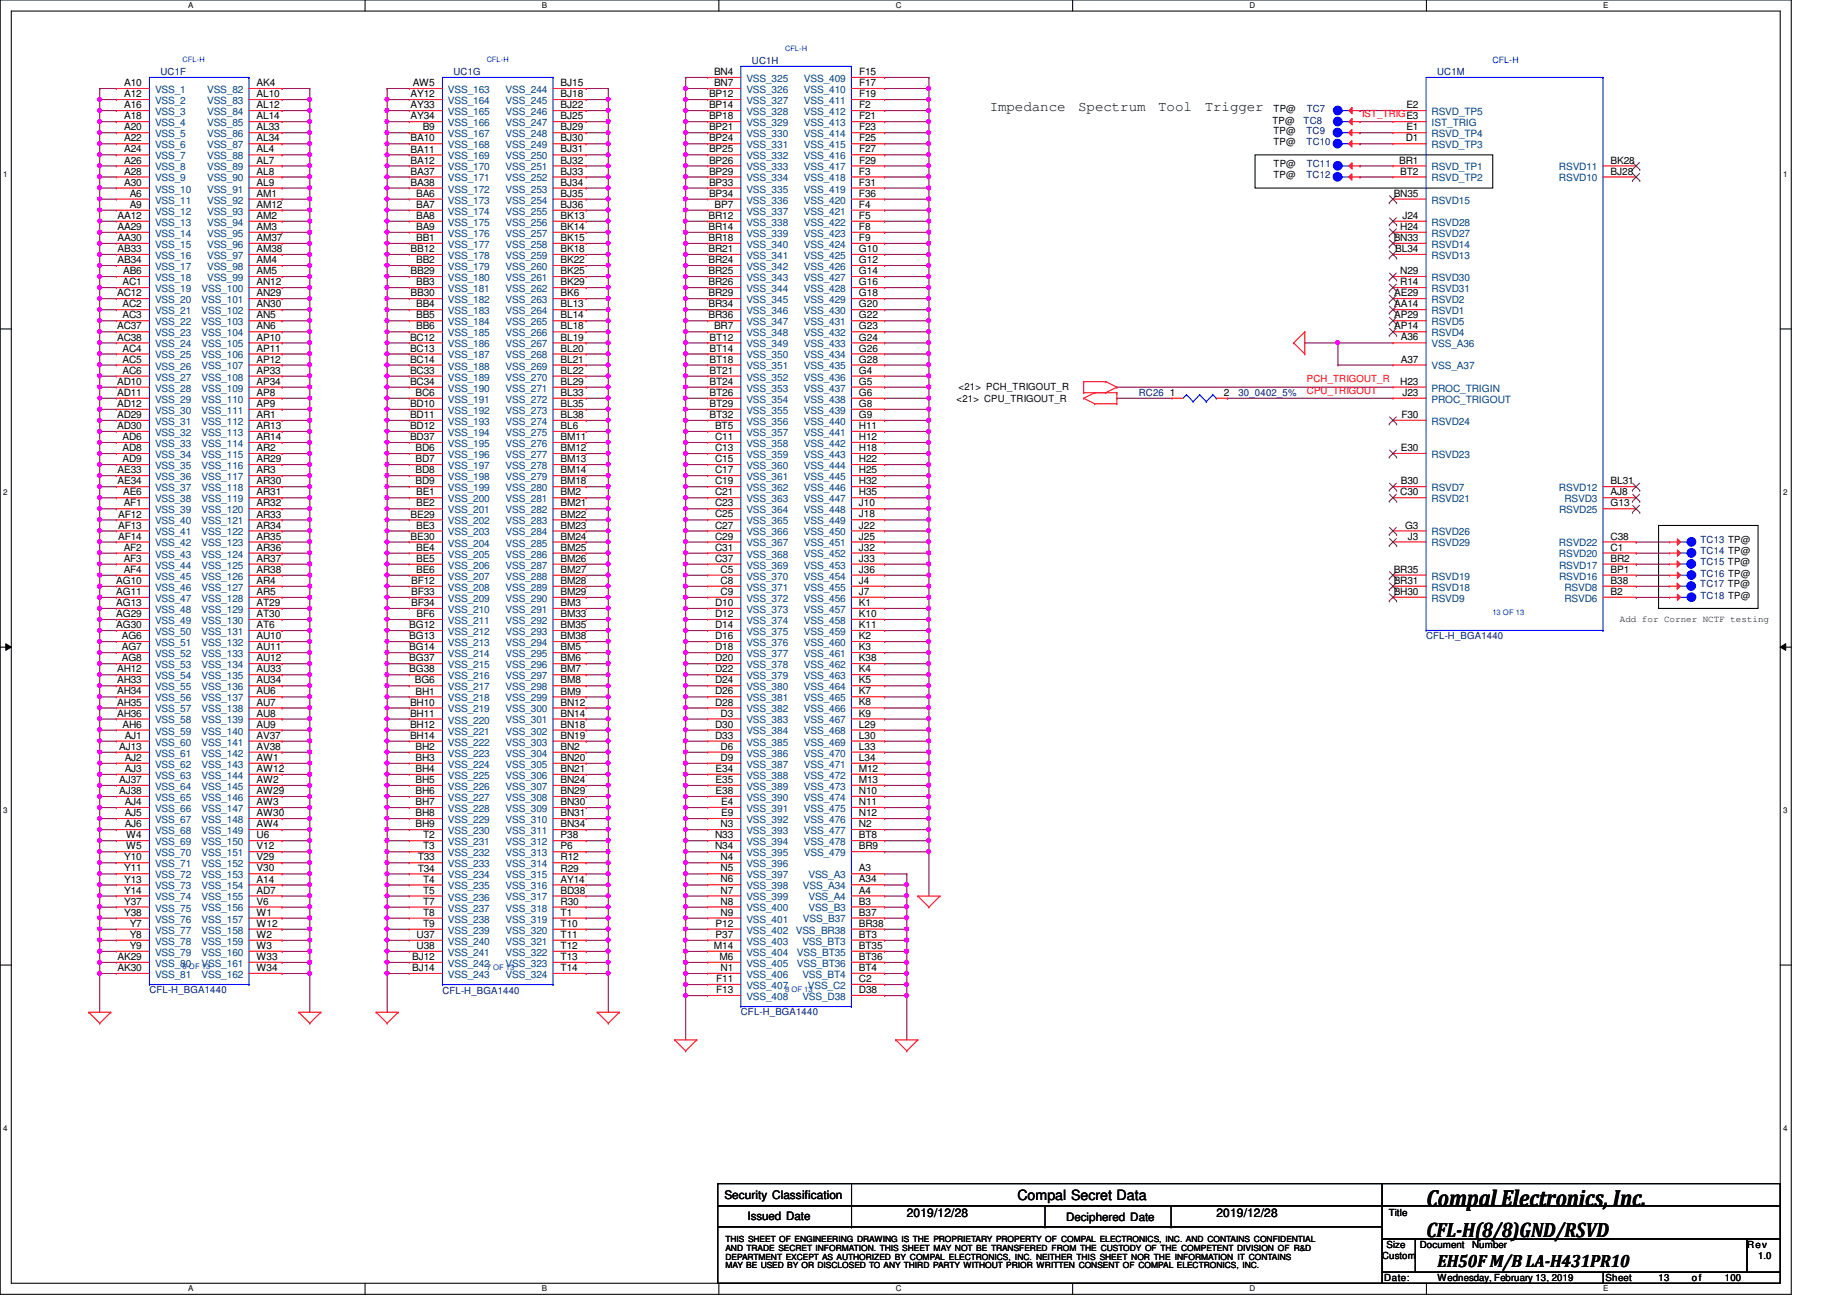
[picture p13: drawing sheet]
<svg xmlns="http://www.w3.org/2000/svg" width="297mm" height="210mm" viewBox="0 0 297 210" stroke-linecap="round" stroke-linejoin="round" font-family="sans-serif">
<defs><g id="words">
<text font-size="3.7" x="229.4" y="193.8">Compal Electronics, Inc.</text>
<text font-size="3.3" x="229.4" y="198.8">CFL-H(8/8)GND/RSVD</text>
<text font-size="2.8" x="231.2" y="203.6">EH50F M/B LA-H431PR10</text>
<g font-size="2.3">
<text x="159.2" y="17.9">Impedance</text>
<text x="173.4" y="17.9">Spectrum</text>
<text x="186.3" y="17.9">Tool</text>
<text x="193.8" y="17.9">Trigger</text>
<text x="163.6" y="192.9">Compal Secret Data</text>
</g>
<g font-size="1.9">
<text x="116.5" y="192.7">Security Classification</text>
<text x="120.2" y="196">Issued Date</text>
<text x="145.8" y="195.6">2019/12/28</text>
<text x="171.4" y="196.2">Deciphered Date</text>
<text x="195.6" y="195.6">2019/12/28</text>
</g>
<g font-size="1.6" fill="#000080">
<text x="120.9" y="10.3">UC1H</text>
<text x="25.8" y="12.1">UC1F</text>
<text x="72.9" y="12.1">UC1G</text>
<text x="210.2" y="18">TC7</text>
<text x="231.1" y="12.1">UC1M</text>
<text x="209.7" y="19.9">TC8</text>
<text x="210.1" y="21.5">TC9</text>
<text x="210.1" y="23.3">TC10</text>
<text x="210.1" y="28.7">TC12</text>
<text x="210.2" y="26.9">TC11</text>
<text x="183.2" y="63.7">RC26</text>
<text x="199.2" y="63.7">30_0402_5%</text>
<text x="273.5" y="87.3">TC13 TP@</text>
<text x="273.5" y="89.1">TC14 TP@</text>
<text x="273.4" y="94.4">TC17 TP@</text>
<text x="273.5" y="90.9">TC15 TP@</text>
<text x="273.5" y="92.7">TC16 TP@</text>
<text x="273.5" y="96.2">TC18 TP@</text>
<text x="229.4" y="102.8">CFL-H_BGA1440</text>
<text x="24" y="159.7">CFL-H_BGA1440</text>
<text x="71.2" y="159.7">CFL-H_BGA1440</text>
<text x="119.1" y="163.2">CFL-H_BGA1440</text>
</g>
<g font-size="1.6">
<text x="20" y="17.4">A16</text>
<text x="20" y="15.6">A12</text>
<text x="20" y="13.8">A10</text>
<text x="41.3" y="17.4">AL12</text>
<text x="41.3" y="15.6">AL10</text>
<text x="41.3" y="13.8">AK4</text>
<text x="66" y="17.4">AY33</text>
<text x="66" y="15.6">AY12</text>
<text x="66.4" y="13.8">AW5</text>
<text x="90.2" y="17.4">BJ22</text>
<text x="90.2" y="15.6">BJ18</text>
<text x="90.2" y="13.8">BJ15</text>
<text x="114" y="17.4">BP14</text>
<text x="114" y="15.6">BP12</text>
<text x="114.8" y="13.8">BN7</text>
<text x="114.8" y="12.1">BN4</text>
<text x="138.1" y="17.4">F2</text>
<text x="138.1" y="15.6">F19</text>
<text x="138.1" y="13.8">F17</text>
<text x="138.1" y="12.1">F15</text>
<text x="204.8" y="18">TP@</text>
<text x="226.2" y="17.4">E2</text>
<text x="20" y="22.7">A22</text>
<text x="20" y="21">A20</text>
<text x="20" y="19.2">A18</text>
<text x="41.3" y="22.7">AL34</text>
<text x="41.3" y="21">AL33</text>
<text x="41.3" y="19.2">AL14</text>
<text x="66" y="22.7">BA10</text>
<text x="66" y="19.2">AY34</text>
<text x="68" y="21">B9</text>
<text x="90.2" y="22.7">BJ30</text>
<text x="90.2" y="21">BJ29</text>
<text x="90.2" y="19.2">BJ25</text>
<text x="114" y="22.7">BP24</text>
<text x="114" y="21">BP21</text>
<text x="114" y="19.2">BP18</text>
<text x="138.1" y="22.7">F25</text>
<text x="138.1" y="21">F23</text>
<text x="138.1" y="19.2">F21</text>
<text x="204.7" y="19.9">TP@</text>
<text x="204.8" y="21.5">TP@</text>
<text x="204.8" y="23.3">TP@</text>
<text x="226.1" y="22.7">D1</text>
<text x="226.2" y="21">E1</text>
<text x="20" y="29.8">A30</text>
<text x="20" y="28.1">A28</text>
<text x="20" y="26.3">A26</text>
<text x="20" y="24.5">A24</text>
<text x="41.3" y="29.8">AL9</text>
<text x="41.3" y="28.1">AL8</text>
<text x="41.3" y="26.3">AL7</text>
<text x="41.3" y="24.5">AL4</text>
<text x="66" y="29.8">BA38</text>
<text x="66" y="28.1">BA37</text>
<text x="66" y="26.3">BA12</text>
<text x="66" y="24.5">BA11</text>
<text x="90.2" y="29.8">BJ34</text>
<text x="90.2" y="28.1">BJ33</text>
<text x="90.2" y="26.3">BJ32</text>
<text x="90.2" y="24.5">BJ31</text>
<text x="114" y="29.8">BP33</text>
<text x="114" y="28.1">BP29</text>
<text x="114" y="26.3">BP26</text>
<text x="114" y="24.5">BP25</text>
<text x="138.1" y="29.8">F31</text>
<text x="138.1" y="28.1">F3</text>
<text x="138.1" y="26.3">F29</text>
<text x="138.1" y="24.5">F27</text>
<text x="204.8" y="28.7">TP@</text>
<text x="204.8" y="26.9">TP@</text>
<text x="225" y="26.3">BR1</text>
<text x="225.2" y="28.1">BT2</text>
<text x="259" y="28.1">BJ28</text>
<text x="259" y="26.3">BK28</text>
<text x="18.9" y="35.2">AA12</text>
<text x="20.9" y="33.4">A9</text>
<text x="20.9" y="31.6">A6</text>
<text x="41.3" y="35.2">AM2</text>
<text x="41.3" y="33.4">AM12</text>
<text x="41.3" y="31.6">AM1</text>
<text x="66.9" y="35.2">BA8</text>
<text x="66.9" y="33.4">BA7</text>
<text x="66.9" y="31.6">BA6</text>
<text x="90.2" y="35.2">BK13</text>
<text x="90.2" y="33.4">BJ36</text>
<text x="90.2" y="31.6">BJ35</text>
<text x="113.9" y="35.2">BR12</text>
<text x="114" y="31.6">BP34</text>
<text x="114.9" y="33.4">BP7</text>
<text x="138.1" y="35.2">F5</text>
<text x="138.1" y="33.4">F4</text>
<text x="138.1" y="31.6">F36</text>
<text x="224.1" y="31.6">BN35</text>
<text x="225.5" y="35.2">J24</text>
<text x="18.9" y="40.5">AB33</text>
<text x="18.9" y="38.7">AA30</text>
<text x="18.9" y="37">AA29</text>
<text x="41.3" y="40.5">AM38</text>
<text x="41.3" y="38.7">AM37</text>
<text x="41.3" y="37">AM3</text>
<text x="66" y="40.5">BB12</text>
<text x="66.9" y="38.7">BB1</text>
<text x="66.9" y="37">BA9</text>
<text x="90.2" y="40.5">BK18</text>
<text x="90.2" y="38.7">BK15</text>
<text x="90.2" y="37">BK14</text>
<text x="113.9" y="40.5">BR21</text>
<text x="113.9" y="38.7">BR18</text>
<text x="113.9" y="37">BR14</text>
<text x="138.1" y="40.5">G10</text>
<text x="138.1" y="38.7">F9</text>
<text x="138.1" y="36.9">F8</text>
<text x="224.1" y="38.7">BN33</text>
<text x="224.4" y="40.5">BL34</text>
<text x="225.2" y="36.9">H24</text>
<text x="18.8" y="47.6">AC12</text>
<text x="18.9" y="42.3">AB34</text>
<text x="19.7" y="45.8">AC1</text>
<text x="19.8" y="44.1">AB6</text>
<text x="41.3" y="47.6">AN29</text>
<text x="41.3" y="45.8">AN12</text>
<text x="41.3" y="44.1">AM5</text>
<text x="41.3" y="42.3">AM4</text>
<text x="66" y="47.6">BB30</text>
<text x="66" y="44.1">BB29</text>
<text x="66.9" y="45.8">BB3</text>
<text x="66.9" y="42.3">BB2</text>
<text x="90.2" y="47.6">BK6</text>
<text x="90.2" y="45.8">BK29</text>
<text x="90.2" y="44.1">BK25</text>
<text x="90.2" y="42.3">BK22</text>
<text x="113.9" y="47.6">BR29</text>
<text x="113.9" y="45.8">BR26</text>
<text x="113.9" y="44.1">BR25</text>
<text x="113.9" y="42.3">BR24</text>
<text x="138.1" y="47.6">G18</text>
<text x="138.1" y="45.8">G16</text>
<text x="138.1" y="44.1">G14</text>
<text x="138.1" y="42.3">G12</text>
<text x="224.2" y="47.6">AE29</text>
<text x="225.2" y="44.1">N29</text>
<text x="225.2" y="45.8">R14</text>
<text x="18.8" y="53">AC37</text>
<text x="19.7" y="51.2">AC3</text>
<text x="19.7" y="49.4">AC2</text>
<text x="41.3" y="53">AN6</text>
<text x="41.3" y="51.2">AN5</text>
<text x="41.3" y="49.4">AN30</text>
<text x="66.9" y="53">BB6</text>
<text x="66.9" y="51.2">BB5</text>
<text x="66.9" y="49.4">BB4</text>
<text x="90.2" y="53">BL18</text>
<text x="90.2" y="51.2">BL14</text>
<text x="90.2" y="49.4">BL13</text>
<text x="113.9" y="51.2">BR36</text>
<text x="113.9" y="49.4">BR34</text>
<text x="114.8" y="53">BR7</text>
<text x="138.1" y="52.9">G23</text>
<text x="138.1" y="51.2">G22</text>
<text x="138.1" y="49.4">G20</text>
<text x="224.2" y="49.4">AA14</text>
<text x="224.2" y="52.9">AP14</text>
<text x="224.2" y="51.2">AP29</text>
<text x="18.8" y="54.7">AC38</text>
<text x="19.7" y="58.3">AC5</text>
<text x="19.7" y="56.5">AC4</text>
<text x="41.3" y="58.3">AP12</text>
<text x="41.3" y="56.5">AP11</text>
<text x="41.3" y="54.7">AP10</text>
<text x="66" y="58.3">BC14</text>
<text x="66" y="56.5">BC13</text>
<text x="66" y="54.7">BC12</text>
<text x="90.2" y="58.3">BL21</text>
<text x="90.2" y="56.5">BL20</text>
<text x="90.2" y="54.7">BL19</text>
<text x="114.1" y="58.3">BT18</text>
<text x="114.1" y="56.5">BT14</text>
<text x="114.1" y="54.7">BT12</text>
<text x="138.1" y="58.3">G28</text>
<text x="138.1" y="56.5">G26</text>
<text x="138.1" y="54.7">G24</text>
<text x="225.3" y="54.7">A36</text>
<text x="225.3" y="58.3">A37</text>
<text x="18.8" y="65.4">AD12</text>
<text x="18.8" y="63.6">AD11</text>
<text x="18.8" y="61.8">AD10</text>
<text x="19.7" y="60.1">AC6</text>
<text x="41.3" y="65.4">AP9</text>
<text x="41.3" y="63.6">AP8</text>
<text x="41.3" y="61.8">AP34</text>
<text x="41.3" y="60.1">AP33</text>
<text x="66" y="65.4">BD10</text>
<text x="66" y="61.8">BC34</text>
<text x="66" y="60.1">BC33</text>
<text x="66.8" y="63.6">BC6</text>
<text x="90.2" y="65.4">BL35</text>
<text x="90.2" y="63.6">BL33</text>
<text x="90.2" y="61.8">BL29</text>
<text x="90.2" y="60.1">BL22</text>
<text x="114.1" y="65.4">BT29</text>
<text x="114.1" y="63.6">BT26</text>
<text x="114.1" y="61.8">BT24</text>
<text x="114.1" y="60.1">BT21</text>
<text x="138.1" y="65.4">G8</text>
<text x="138.1" y="63.6">G6</text>
<text x="138.1" y="61.8">G5</text>
<text x="138.1" y="60.1">G4</text>
<text x="153.8" y="64.6">&lt;21&gt; CPU_TRIGOUT_R</text>
<text x="154.2" y="62.6">&lt;21&gt; PCH_TRIGOUT_R</text>
<text x="188.2" y="63.6">1</text>
<text x="196.8" y="63.6">2</text>
<text x="225.2" y="61.8">H23</text>
<text x="225.5" y="63.6">J23</text>
<text x="18.8" y="69">AD30</text>
<text x="18.8" y="67.2">AD29</text>
<text x="19.7" y="70.7">AD6</text>
<text x="41.3" y="70.7">AR14</text>
<text x="41.3" y="69">AR13</text>
<text x="41.3" y="67.2">AR1</text>
<text x="66" y="70.7">BD37</text>
<text x="66" y="69">BD12</text>
<text x="66" y="67.2">BD11</text>
<text x="90.2" y="70.7">BM11</text>
<text x="90.2" y="69">BL6</text>
<text x="90.2" y="67.2">BL38</text>
<text x="114.1" y="67.2">BT32</text>
<text x="115" y="70.7">C11</text>
<text x="115" y="68.9">BT5</text>
<text x="138.1" y="70.7">H12</text>
<text x="138.1" y="68.9">H11</text>
<text x="138.1" y="67.2">G9</text>
<text x="225.4" y="67.2">F30</text>
<text x="18.9" y="77.8">AE34</text>
<text x="18.9" y="76.1">AE33</text>
<text x="19.7" y="74.3">AD9</text>
<text x="19.7" y="72.5">AD8</text>
<text x="41.3" y="77.8">AR30</text>
<text x="41.3" y="76.1">AR3</text>
<text x="41.3" y="74.3">AR29</text>
<text x="41.3" y="72.5">AR2</text>
<text x="66.8" y="77.8">BD9</text>
<text x="66.8" y="76.1">BD8</text>
<text x="66.8" y="74.3">BD7</text>
<text x="66.8" y="72.5">BD6</text>
<text x="90.2" y="77.8">BM18</text>
<text x="90.2" y="76.1">BM14</text>
<text x="90.2" y="74.3">BM13</text>
<text x="90.2" y="72.5">BM12</text>
<text x="115" y="77.8">C19</text>
<text x="115" y="76.1">C17</text>
<text x="115" y="74.3">C15</text>
<text x="115" y="72.5">C13</text>
<text x="138.1" y="77.8">H32</text>
<text x="138.1" y="76.1">H25</text>
<text x="138.1" y="74.3">H22</text>
<text x="138.1" y="72.5">H18</text>
<text x="225.3" y="72.5">E30</text>
<text x="225.3" y="77.8">B30</text>
<text x="259" y="77.8">BL31</text>
<text x="19" y="83.2">AF12</text>
<text x="19.8" y="79.6">AE6</text>
<text x="19.9" y="81.4">AF1</text>
<text x="41.3" y="83.2">AR33</text>
<text x="41.3" y="81.4">AR32</text>
<text x="41.3" y="79.6">AR31</text>
<text x="66" y="83.2">BE29</text>
<text x="66.9" y="81.4">BE2</text>
<text x="66.9" y="79.6">BE1</text>
<text x="90.2" y="83.2">BM22</text>
<text x="90.2" y="81.4">BM21</text>
<text x="90.2" y="79.6">BM2</text>
<text x="115" y="83.2">C25</text>
<text x="115" y="81.4">C23</text>
<text x="115" y="79.6">C21</text>
<text x="138.1" y="83.2">J18</text>
<text x="138.1" y="81.4">J10</text>
<text x="138.1" y="79.6">H35</text>
<text x="225.2" y="79.6">C30</text>
<text x="259" y="79.6">AJ8</text>
<text x="259" y="81.4">G13</text>
<text x="19" y="86.7">AF14</text>
<text x="19" y="85">AF13</text>
<text x="19.9" y="88.5">AF2</text>
<text x="41.3" y="88.5">AR36</text>
<text x="41.3" y="86.7">AR35</text>
<text x="41.3" y="85">AR34</text>
<text x="66" y="86.7">BE30</text>
<text x="66.9" y="88.5">BE4</text>
<text x="66.9" y="85">BE3</text>
<text x="90.2" y="88.5">BM25</text>
<text x="90.2" y="86.7">BM24</text>
<text x="90.2" y="85">BM23</text>
<text x="115" y="88.5">C31</text>
<text x="115" y="86.7">C29</text>
<text x="115" y="84.9">C27</text>
<text x="138.1" y="88.5">J32</text>
<text x="138.1" y="86.7">J25</text>
<text x="138.1" y="84.9">J22</text>
<text x="226" y="84.9">G3</text>
<text x="226.4" y="86.7">J3</text>
<text x="259" y="88.5">C1</text>
<text x="259" y="86.7">C38</text>
<text x="18.7" y="95.6">AG11</text>
<text x="18.7" y="93.8">AG10</text>
<text x="19.9" y="92.1">AF4</text>
<text x="19.9" y="90.3">AF3</text>
<text x="41.3" y="95.6">AR5</text>
<text x="41.3" y="93.8">AR4</text>
<text x="41.3" y="92.1">AR38</text>
<text x="41.3" y="90.3">AR37</text>
<text x="66.1" y="95.6">BF33</text>
<text x="66.1" y="93.8">BF12</text>
<text x="66.9" y="92.1">BE6</text>
<text x="66.9" y="90.3">BE5</text>
<text x="90.2" y="95.6">BM29</text>
<text x="90.2" y="93.8">BM28</text>
<text x="90.2" y="92.1">BM27</text>
<text x="90.2" y="90.3">BM26</text>
<text x="115" y="90.3">C37</text>
<text x="115.9" y="95.6">C9</text>
<text x="115.9" y="93.8">C8</text>
<text x="115.9" y="92.1">C5</text>
<text x="138.1" y="95.6">J7</text>
<text x="138.1" y="93.8">J4</text>
<text x="138.1" y="92.1">J36</text>
<text x="138.1" y="90.3">J33</text>
<text x="224.1" y="95.6">BH30</text>
<text x="224.1" y="93.8">BR31</text>
<text x="224.1" y="92.1">BR35</text>
<text x="259" y="95.6">B2</text>
<text x="259" y="92.1">BP1</text>
<text x="259" y="93.8">B38</text>
<text x="259" y="90.3">BR2</text>
<text x="18.7" y="101">AG30</text>
<text x="18.7" y="99.2">AG29</text>
<text x="18.7" y="97.4">AG13</text>
<text x="41.3" y="101">AT6</text>
<text x="41.3" y="99.2">AT30</text>
<text x="41.3" y="97.4">AT29</text>
<text x="65.8" y="101">BG12</text>
<text x="66.1" y="97.4">BF34</text>
<text x="67" y="99.2">BF6</text>
<text x="90.2" y="101">BM35</text>
<text x="90.2" y="99.2">BM33</text>
<text x="90.2" y="97.4">BM3</text>
<text x="115" y="100.9">D14</text>
<text x="115" y="99.2">D12</text>
<text x="115" y="97.4">D10</text>
<text x="138.1" y="100.9">K11</text>
<text x="138.1" y="99.2">K10</text>
<text x="138.1" y="97.4">K1</text>
<text x="19.6" y="106.3">AG8</text>
<text x="19.6" y="104.5">AG7</text>
<text x="19.6" y="102.7">AG6</text>
<text x="41.3" y="106.3">AU12</text>
<text x="41.3" y="104.5">AU11</text>
<text x="41.3" y="102.7">AU10</text>
<text x="65.8" y="106.3">BG37</text>
<text x="65.8" y="104.5">BG14</text>
<text x="65.8" y="102.7">BG13</text>
<text x="90.2" y="106.3">BM6</text>
<text x="90.2" y="104.5">BM5</text>
<text x="90.2" y="102.7">BM38</text>
<text x="115" y="106.3">D20</text>
<text x="115" y="104.5">D18</text>
<text x="115" y="102.7">D16</text>
<text x="138.1" y="106.3">K38</text>
<text x="138.1" y="104.5">K3</text>
<text x="138.1" y="102.7">K2</text>
<text x="18.8" y="113.4">AH35</text>
<text x="18.8" y="111.6">AH34</text>
<text x="18.8" y="109.8">AH33</text>
<text x="18.8" y="108.1">AH12</text>
<text x="41.3" y="113.4">AU7</text>
<text x="41.3" y="111.6">AU6</text>
<text x="41.3" y="109.8">AU34</text>
<text x="41.3" y="108.1">AU33</text>
<text x="65.8" y="108.1">BG38</text>
<text x="65.9" y="113.4">BH10</text>
<text x="66.7" y="109.9">BG6</text>
<text x="66.8" y="111.6">BH1</text>
<text x="90.2" y="113.4">BN12</text>
<text x="90.2" y="111.6">BM9</text>
<text x="90.2" y="109.8">BM8</text>
<text x="90.2" y="108.1">BM7</text>
<text x="115" y="113.4">D28</text>
<text x="115" y="111.6">D26</text>
<text x="115" y="109.8">D24</text>
<text x="115" y="108.1">D22</text>
<text x="138.1" y="113.4">K8</text>
<text x="138.1" y="111.6">K7</text>
<text x="138.1" y="109.8">K5</text>
<text x="138.1" y="108.1">K4</text>
<text x="18.8" y="115.2">AH36</text>
<text x="19.7" y="117">AH6</text>
<text x="20.1" y="118.7">AJ1</text>
<text x="41.3" y="118.7">AV37</text>
<text x="41.3" y="117">AU9</text>
<text x="41.3" y="115.2">AU8</text>
<text x="65.9" y="118.7">BH14</text>
<text x="65.9" y="117">BH12</text>
<text x="65.9" y="115.2">BH11</text>
<text x="90.2" y="118.7">BN19</text>
<text x="90.2" y="117">BN18</text>
<text x="90.2" y="115.2">BN14</text>
<text x="115" y="118.7">D33</text>
<text x="115" y="116.9">D30</text>
<text x="115.9" y="115.2">D3</text>
<text x="138.1" y="118.7">L30</text>
<text x="138.1" y="116.9">L29</text>
<text x="138.1" y="115.2">K9</text>
<text x="19.2" y="125.8">AJ37</text>
<text x="19.2" y="120.5">AJ13</text>
<text x="20.1" y="124.1">AJ3</text>
<text x="20.1" y="122.3">AJ2</text>
<text x="41.3" y="125.8">AW2</text>
<text x="41.3" y="124.1">AW12</text>
<text x="41.3" y="122.3">AW1</text>
<text x="41.3" y="120.5">AV38</text>
<text x="66.8" y="125.9">BH5</text>
<text x="66.8" y="124.1">BH4</text>
<text x="66.8" y="122.3">BH3</text>
<text x="66.8" y="120.5">BH2</text>
<text x="90.2" y="125.8">BN24</text>
<text x="90.2" y="124.1">BN21</text>
<text x="90.2" y="122.3">BN20</text>
<text x="90.2" y="120.5">BN2</text>
<text x="115.1" y="125.8">E35</text>
<text x="115.1" y="124.1">E34</text>
<text x="115.9" y="122.3">D9</text>
<text x="115.9" y="120.5">D6</text>
<text x="138.1" y="125.8">M13</text>
<text x="138.1" y="124.1">M12</text>
<text x="138.1" y="122.3">L34</text>
<text x="138.1" y="120.5">L33</text>
<text x="19.2" y="127.6">AJ38</text>
<text x="20.1" y="131.2">AJ5</text>
<text x="20.1" y="129.4">AJ4</text>
<text x="41.3" y="131.2">AW30</text>
<text x="41.3" y="129.4">AW3</text>
<text x="41.3" y="127.6">AW29</text>
<text x="66.8" y="131.2">BH8</text>
<text x="66.8" y="129.4">BH7</text>
<text x="66.8" y="127.6">BH6</text>
<text x="90.2" y="131.2">BN31</text>
<text x="90.2" y="129.4">BN30</text>
<text x="90.2" y="127.6">BN29</text>
<text x="115.1" y="127.6">E38</text>
<text x="116" y="131.2">E9</text>
<text x="116" y="129.4">E4</text>
<text x="138.1" y="131.2">N12</text>
<text x="138.1" y="129.4">N11</text>
<text x="138.1" y="127.6">N10</text>
<text x="20.1" y="133">AJ6</text>
<text x="20.3" y="136.5">W5</text>
<text x="20.3" y="134.7">W4</text>
<text x="41.3" y="136.5">V12</text>
<text x="41.3" y="134.7">U6</text>
<text x="41.3" y="132.9">AW4</text>
<text x="66.8" y="133">BH9</text>
<text x="68.1" y="136.5">T3</text>
<text x="68.1" y="134.7">T2</text>
<text x="90.2" y="136.5">P6</text>
<text x="90.2" y="134.7">P38</text>
<text x="90.2" y="133">BN34</text>
<text x="115" y="136.5">N34</text>
<text x="115" y="134.7">N33</text>
<text x="115.9" y="132.9">N3</text>
<text x="138.1" y="136.5">BR9</text>
<text x="138.1" y="134.7">BT8</text>
<text x="138.1" y="132.9">N2</text>
<text x="20" y="143.6">Y14</text>
<text x="20" y="141.8">Y13</text>
<text x="20" y="140.1">Y11</text>
<text x="20" y="138.3">Y10</text>
<text x="41.3" y="143.6">AD7</text>
<text x="41.3" y="141.8">A14</text>
<text x="41.3" y="140.1">V30</text>
<text x="41.3" y="138.3">V29</text>
<text x="67.2" y="140.1">T34</text>
<text x="67.2" y="138.3">T33</text>
<text x="68.1" y="143.6">T5</text>
<text x="68.1" y="141.9">T4</text>
<text x="90.2" y="143.6">BD38</text>
<text x="90.2" y="141.8">AY14</text>
<text x="90.2" y="140.1">R29</text>
<text x="90.2" y="138.3">R12</text>
<text x="115.9" y="143.6">N7</text>
<text x="115.9" y="141.8">N6</text>
<text x="115.9" y="140.1">N5</text>
<text x="115.9" y="138.3">N4</text>
<text x="138.1" y="141.8">A34</text>
<text x="138.1" y="143.6">A4</text>
<text x="138.1" y="140.1">A3</text>
<text x="20" y="147.2">Y38</text>
<text x="20" y="145.4">Y37</text>
<text x="20.9" y="149">Y7</text>
<text x="41.3" y="148.9">W12</text>
<text x="41.3" y="147.2">W1</text>
<text x="41.3" y="145.4">V6</text>
<text x="68.1" y="149">T9</text>
<text x="68.1" y="147.2">T8</text>
<text x="68.1" y="145.4">T7</text>
<text x="90.2" y="149">T10</text>
<text x="90.2" y="147.2">T1</text>
<text x="90.2" y="145.4">R30</text>
<text x="115.1" y="148.9">P12</text>
<text x="115.9" y="147.2">N9</text>
<text x="115.9" y="145.4">N8</text>
<text x="138.1" y="145.4">B3</text>
<text x="138.1" y="147.2">B37</text>
<text x="138.1" y="148.9">BR38</text>
<text x="18.9" y="154.3">AK29</text>
<text x="20.9" y="152.5">Y9</text>
<text x="20.9" y="150.7">Y8</text>
<text x="41.3" y="154.3">W33</text>
<text x="41.3" y="152.5">W3</text>
<text x="41.3" y="150.7">W2</text>
<text x="66.3" y="154.3">BJ12</text>
<text x="67" y="152.5">U38</text>
<text x="67" y="150.7">U37</text>
<text x="90.2" y="154.3">T13</text>
<text x="90.2" y="152.5">T12</text>
<text x="90.2" y="150.7">T11</text>
<text x="114.8" y="152.5">M14</text>
<text x="115.1" y="150.7">P37</text>
<text x="115.7" y="154.3">M6</text>
<text x="138.1" y="150.7">BT3</text>
<text x="138.1" y="154.3">BT36</text>
<text x="138.1" y="152.5">BT35</text>
<text x="18.9" y="156.1">AK30</text>
<text x="41.3" y="156.1">W34</text>
<text x="66.3" y="156.1">BJ14</text>
<text x="90.2" y="156.1">T14</text>
<text x="115.2" y="159.6">F13</text>
<text x="115.2" y="157.8">F11</text>
<text x="115.9" y="156.1">N1</text>
<text x="138.1" y="156">BT4</text>
<text x="138.1" y="157.8">C2</text>
<text x="138.1" y="159.6">D38</text>
<text x="223.3" y="195.4">Title</text>
<text x="222.3" y="202.4">Custom</text>
<text x="223" y="200.6">Size</text>
<text x="228.3" y="200.6">Document</text>
<text x="236.8" y="200.6">Number</text>
<text x="281" y="200.6">Rev</text>
<text x="282.7" y="202.4">1.0</text>
<text x="222.6" y="205.9">Date:</text>
<text x="231.2" y="205.9">Wednesday, February 13, 2019</text>
<text x="258.2" y="205.9">Sheet</text>
<text x="266.7" y="205.9">13</text>
<text x="272.1" y="205.9">o f</text>
<text x="277.4" y="205.9">100</text>
</g>
<g font-size="1.6" fill="#004080">
<text x="24.9" y="16.7">VSS_2</text>
<text x="24.9" y="14.9">VSS_1</text>
<text x="33.3" y="16.7">VSS_83</text>
<text x="33.3" y="14.9">VSS_82</text>
<text x="72" y="16.7">VSS_164</text>
<text x="72" y="14.9">VSS_163</text>
<text x="81.3" y="16.7">VSS_245</text>
<text x="81.3" y="14.9">VSS_244</text>
<text x="120" y="16.7">VSS_327</text>
<text x="120" y="14.9">VSS_326</text>
<text x="120" y="13.2">VSS_325</text>
<text x="129.3" y="16.7">VSS_411</text>
<text x="129.3" y="14.9">VSS_410</text>
<text x="129.3" y="13.2">VSS_409</text>
<text x="24.9" y="23.8">VSS_6</text>
<text x="24.9" y="22.1">VSS_5</text>
<text x="24.9" y="20.3">VSS_4</text>
<text x="24.9" y="18.5">VSS_3</text>
<text x="33.3" y="23.8">VSS_87</text>
<text x="33.3" y="22.1">VSS_86</text>
<text x="33.3" y="20.3">VSS_85</text>
<text x="33.3" y="18.5">VSS_84</text>
<text x="72" y="23.8">VSS_168</text>
<text x="72" y="22.1">VSS_167</text>
<text x="72" y="20.3">VSS_166</text>
<text x="72" y="18.5">VSS_165</text>
<text x="81.3" y="23.8">VSS_249</text>
<text x="81.3" y="22.1">VSS_248</text>
<text x="81.3" y="20.3">VSS_247</text>
<text x="81.3" y="18.5">VSS_246</text>
<text x="120" y="23.8">VSS_331</text>
<text x="120" y="22.1">VSS_330</text>
<text x="120" y="20.3">VSS_329</text>
<text x="120" y="18.5">VSS_328</text>
<text x="129.3" y="23.8">VSS_415</text>
<text x="129.3" y="22.1">VSS_414</text>
<text x="129.3" y="20.3">VSS_413</text>
<text x="129.3" y="18.5">VSS_412</text>
<text x="230.2" y="20.3">IST_TRIG</text>
<text x="230.2" y="23.8">RSVD_TP3</text>
<text x="230.2" y="22.1">RSVD_TP4</text>
<text x="230.2" y="18.5">RSVD_TP5</text>
<text x="24.9" y="29.2">VSS_9</text>
<text x="24.9" y="27.4">VSS_8</text>
<text x="24.9" y="25.6">VSS_7</text>
<text x="33.3" y="29.2">VSS_90</text>
<text x="33.3" y="27.4">VSS_89</text>
<text x="33.3" y="25.6">VSS_88</text>
<text x="72" y="29.2">VSS_171</text>
<text x="72" y="27.4">VSS_170</text>
<text x="72" y="25.6">VSS_169</text>
<text x="81.3" y="29.2">VSS_252</text>
<text x="81.3" y="27.4">VSS_251</text>
<text x="81.3" y="25.6">VSS_250</text>
<text x="120" y="29.2">VSS_334</text>
<text x="120" y="27.4">VSS_333</text>
<text x="120" y="25.6">VSS_332</text>
<text x="129.3" y="29.2">VSS_418</text>
<text x="129.3" y="27.4">VSS_417</text>
<text x="129.3" y="25.6">VSS_416</text>
<text x="230.2" y="27.4">RSVD_TP1</text>
<text x="230.2" y="29.2">RSVD_TP2</text>
<text x="250.7" y="29.2">RSVD10</text>
<text x="250.7" y="27.4">RSVD11</text>
<text x="24.9" y="34.5">VSS_12</text>
<text x="24.9" y="32.7">VSS_11</text>
<text x="24.9" y="30.9">VSS_10</text>
<text x="33.3" y="34.5">VSS_93</text>
<text x="33.3" y="32.7">VSS_92</text>
<text x="33.3" y="30.9">VSS_91</text>
<text x="72" y="34.5">VSS_174</text>
<text x="72" y="32.7">VSS_173</text>
<text x="72" y="30.9">VSS_172</text>
<text x="81.3" y="34.5">VSS_255</text>
<text x="81.3" y="32.7">VSS_254</text>
<text x="81.3" y="30.9">VSS_253</text>
<text x="120" y="34.5">VSS_337</text>
<text x="120" y="32.7">VSS_336</text>
<text x="120" y="30.9">VSS_335</text>
<text x="129.3" y="34.5">VSS_421</text>
<text x="129.3" y="32.7">VSS_420</text>
<text x="129.3" y="30.9">VSS_419</text>
<text x="230.2" y="32.7">RSVD15</text>
<text x="24.9" y="41.6">VSS_16</text>
<text x="24.9" y="39.8">VSS_15</text>
<text x="24.9" y="38.1">VSS_14</text>
<text x="24.9" y="36.3">VSS_13</text>
<text x="33.3" y="41.6">VSS_97</text>
<text x="33.3" y="39.8">VSS_96</text>
<text x="33.3" y="38.1">VSS_95</text>
<text x="33.3" y="36.3">VSS_94</text>
<text x="72" y="41.6">VSS_178</text>
<text x="72" y="39.8">VSS_177</text>
<text x="72" y="38.1">VSS_176</text>
<text x="72" y="36.3">VSS_175</text>
<text x="81.3" y="41.6">VSS_259</text>
<text x="81.3" y="39.8">VSS_258</text>
<text x="81.3" y="38.1">VSS_257</text>
<text x="81.3" y="36.3">VSS_256</text>
<text x="120" y="41.6">VSS_341</text>
<text x="120" y="39.8">VSS_340</text>
<text x="120" y="38.1">VSS_339</text>
<text x="120" y="36.3">VSS_338</text>
<text x="129.3" y="41.6">VSS_425</text>
<text x="129.3" y="39.8">VSS_424</text>
<text x="129.3" y="38.1">VSS_423</text>
<text x="129.3" y="36.3">VSS_422</text>
<text x="230.2" y="41.6">RSVD13</text>
<text x="230.2" y="39.8">RSVD14</text>
<text x="230.2" y="38">RSVD27</text>
<text x="230.2" y="36.3">RSVD28</text>
<text x="24.9" y="46.9">VSS_19</text>
<text x="24.9" y="45.2">VSS_18</text>
<text x="24.9" y="43.4">VSS_17</text>
<text x="32.4" y="46.9">VSS_100</text>
<text x="33.3" y="45.2">VSS_99</text>
<text x="33.3" y="43.4">VSS_98</text>
<text x="72" y="46.9">VSS_181</text>
<text x="72" y="45.2">VSS_180</text>
<text x="72" y="43.4">VSS_179</text>
<text x="81.3" y="46.9">VSS_262</text>
<text x="81.3" y="45.2">VSS_261</text>
<text x="81.3" y="43.4">VSS_260</text>
<text x="120" y="46.9">VSS_344</text>
<text x="120" y="45.2">VSS_343</text>
<text x="120" y="43.4">VSS_342</text>
<text x="129.3" y="46.9">VSS_428</text>
<text x="129.3" y="45.2">VSS_427</text>
<text x="129.3" y="43.4">VSS_426</text>
<text x="230.2" y="45.2">RSVD30</text>
<text x="230.2" y="46.9">RSVD31</text>
<text x="24.9" y="52.3">VSS_22</text>
<text x="24.9" y="50.5">VSS_21</text>
<text x="24.9" y="48.7">VSS_20</text>
<text x="32.4" y="52.3">VSS_103</text>
<text x="32.4" y="50.5">VSS_102</text>
<text x="32.4" y="48.7">VSS_101</text>
<text x="72" y="52.3">VSS_184</text>
<text x="72" y="50.5">VSS_183</text>
<text x="72" y="48.7">VSS_182</text>
<text x="81.3" y="52.3">VSS_265</text>
<text x="81.3" y="50.5">VSS_264</text>
<text x="81.3" y="48.7">VSS_263</text>
<text x="120" y="52.3">VSS_347</text>
<text x="120" y="50.5">VSS_346</text>
<text x="120" y="48.7">VSS_345</text>
<text x="129.3" y="52.3">VSS_431</text>
<text x="129.3" y="50.5">VSS_430</text>
<text x="129.3" y="48.7">VSS_429</text>
<text x="230.2" y="50.5">RSVD1</text>
<text x="230.2" y="48.7">RSVD2</text>
<text x="230.2" y="52.3">RSVD5</text>
<text x="24.9" y="59.4">VSS_26</text>
<text x="24.9" y="57.6">VSS_25</text>
<text x="24.9" y="55.8">VSS_24</text>
<text x="24.9" y="54.1">VSS_23</text>
<text x="32.4" y="59.4">VSS_107</text>
<text x="32.4" y="57.6">VSS_106</text>
<text x="32.4" y="55.8">VSS_105</text>
<text x="32.4" y="54.1">VSS_104</text>
<text x="72" y="59.4">VSS_188</text>
<text x="72" y="57.6">VSS_187</text>
<text x="72" y="55.8">VSS_186</text>
<text x="72" y="54.1">VSS_185</text>
<text x="81.3" y="59.4">VSS_269</text>
<text x="81.3" y="57.6">VSS_268</text>
<text x="81.3" y="55.8">VSS_267</text>
<text x="81.3" y="54.1">VSS_266</text>
<text x="120" y="59.4">VSS_351</text>
<text x="120" y="57.6">VSS_350</text>
<text x="120" y="55.8">VSS_349</text>
<text x="120" y="54.1">VSS_348</text>
<text x="129.3" y="59.4">VSS_435</text>
<text x="129.3" y="57.6">VSS_434</text>
<text x="129.3" y="55.8">VSS_433</text>
<text x="129.3" y="54">VSS_432</text>
<text x="230.2" y="55.8">VSS_A36</text>
<text x="230.2" y="54">RSVD4</text>
<text x="230.2" y="59.4">VSS_A37</text>
<text x="24.9" y="64.7">VSS_29</text>
<text x="24.9" y="62.9">VSS_28</text>
<text x="24.9" y="61.2">VSS_27</text>
<text x="32.4" y="64.7">VSS_110</text>
<text x="32.4" y="62.9">VSS_109</text>
<text x="32.4" y="61.2">VSS_108</text>
<text x="72" y="64.7">VSS_191</text>
<text x="72" y="62.9">VSS_190</text>
<text x="72" y="61.2">VSS_189</text>
<text x="81.3" y="64.7">VSS_272</text>
<text x="81.3" y="62.9">VSS_271</text>
<text x="81.3" y="61.2">VSS_270</text>
<text x="120" y="64.7">VSS_354</text>
<text x="120" y="62.9">VSS_353</text>
<text x="120" y="61.2">VSS_352</text>
<text x="129.3" y="64.7">VSS_438</text>
<text x="129.3" y="62.9">VSS_437</text>
<text x="129.3" y="61.2">VSS_436</text>
<text x="230.2" y="62.9">PROC_TRIGIN</text>
<text x="230.2" y="64.7">PROC_TRIGOUT</text>
<text x="24.9" y="71.8">VSS_33</text>
<text x="24.9" y="70.1">VSS_32</text>
<text x="24.9" y="68.3">VSS_31</text>
<text x="24.9" y="66.5">VSS_30</text>
<text x="32.4" y="71.8">VSS_114</text>
<text x="32.4" y="70.1">VSS_113</text>
<text x="32.4" y="68.3">VSS_112</text>
<text x="32.4" y="66.5">VSS_111</text>
<text x="72" y="71.8">VSS_195</text>
<text x="72" y="70.1">VSS_194</text>
<text x="72" y="68.3">VSS_193</text>
<text x="72" y="66.5">VSS_192</text>
<text x="81.3" y="71.8">VSS_276</text>
<text x="81.3" y="70.1">VSS_275</text>
<text x="81.3" y="68.3">VSS_274</text>
<text x="81.3" y="66.5">VSS_273</text>
<text x="120" y="71.8">VSS_358</text>
<text x="120" y="70.1">VSS_357</text>
<text x="120" y="68.3">VSS_356</text>
<text x="120" y="66.5">VSS_355</text>
<text x="129.3" y="71.8">VSS_442</text>
<text x="129.3" y="70">VSS_441</text>
<text x="129.3" y="68.3">VSS_440</text>
<text x="129.3" y="66.5">VSS_439</text>
<text x="230.2" y="68.3">RSVD24</text>
<text x="24.9" y="77.2">VSS_36</text>
<text x="24.9" y="75.4">VSS_35</text>
<text x="24.9" y="73.6">VSS_34</text>
<text x="32.4" y="77.2">VSS_117</text>
<text x="32.4" y="75.4">VSS_116</text>
<text x="32.4" y="73.6">VSS_115</text>
<text x="72" y="77.2">VSS_198</text>
<text x="72" y="75.4">VSS_197</text>
<text x="72" y="73.6">VSS_196</text>
<text x="81.3" y="77.2">VSS_279</text>
<text x="81.3" y="75.4">VSS_278</text>
<text x="81.3" y="73.6">VSS_277</text>
<text x="120" y="77.2">VSS_361</text>
<text x="120" y="75.4">VSS_360</text>
<text x="120" y="73.6">VSS_359</text>
<text x="129.3" y="77.2">VSS_445</text>
<text x="129.3" y="75.4">VSS_444</text>
<text x="129.3" y="73.6">VSS_443</text>
<text x="230.2" y="73.6">RSVD23</text>
<text x="24.9" y="82.5">VSS_39</text>
<text x="24.9" y="80.7">VSS_38</text>
<text x="24.9" y="78.9">VSS_37</text>
<text x="32.4" y="82.5">VSS_120</text>
<text x="32.4" y="80.7">VSS_119</text>
<text x="32.4" y="78.9">VSS_118</text>
<text x="72" y="82.5">VSS_201</text>
<text x="72" y="80.7">VSS_200</text>
<text x="72" y="78.9">VSS_199</text>
<text x="81.3" y="82.5">VSS_282</text>
<text x="81.3" y="80.7">VSS_281</text>
<text x="81.3" y="78.9">VSS_280</text>
<text x="120" y="82.5">VSS_364</text>
<text x="120" y="80.7">VSS_363</text>
<text x="120" y="78.9">VSS_362</text>
<text x="129.3" y="82.5">VSS_448</text>
<text x="129.3" y="80.7">VSS_447</text>
<text x="129.3" y="78.9">VSS_446</text>
<text x="230.2" y="80.7">RSVD21</text>
<text x="230.2" y="78.9">RSVD7</text>
<text x="250.7" y="78.9">RSVD12</text>
<text x="250.7" y="82.5">RSVD25</text>
<text x="251.6" y="80.7">RSVD3</text>
<text x="24.9" y="89.6">VSS_43</text>
<text x="24.9" y="87.8">VSS_42</text>
<text x="24.9" y="86.1">VSS_41</text>
<text x="24.9" y="84.3">VSS_40</text>
<text x="32.4" y="89.6">VSS_124</text>
<text x="32.4" y="87.8">VSS_123</text>
<text x="32.4" y="86.1">VSS_122</text>
<text x="32.4" y="84.3">VSS_121</text>
<text x="72" y="89.6">VSS_205</text>
<text x="72" y="87.8">VSS_204</text>
<text x="72" y="86.1">VSS_203</text>
<text x="72" y="84.3">VSS_202</text>
<text x="81.3" y="89.6">VSS_286</text>
<text x="81.3" y="87.8">VSS_285</text>
<text x="81.3" y="86.1">VSS_284</text>
<text x="81.3" y="84.3">VSS_283</text>
<text x="120" y="89.6">VSS_368</text>
<text x="120" y="87.8">VSS_367</text>
<text x="120" y="86">VSS_366</text>
<text x="120" y="84.3">VSS_365</text>
<text x="129.3" y="89.6">VSS_452</text>
<text x="129.3" y="87.8">VSS_451</text>
<text x="129.3" y="86">VSS_450</text>
<text x="129.3" y="84.3">VSS_449</text>
<text x="230.2" y="86">RSVD26</text>
<text x="230.2" y="87.8">RSVD29</text>
<text x="250.7" y="89.6">RSVD20</text>
<text x="250.7" y="87.8">RSVD22</text>
<text x="24.9" y="94.9">VSS_46</text>
<text x="24.9" y="93.2">VSS_45</text>
<text x="24.9" y="91.4">VSS_44</text>
<text x="32.4" y="94.9">VSS_127</text>
<text x="32.4" y="93.2">VSS_126</text>
<text x="32.4" y="91.4">VSS_125</text>
<text x="72" y="95">VSS_208</text>
<text x="72" y="93.2">VSS_207</text>
<text x="72" y="91.4">VSS_206</text>
<text x="81.3" y="94.9">VSS_289</text>
<text x="81.3" y="93.2">VSS_288</text>
<text x="81.3" y="91.4">VSS_287</text>
<text x="120" y="94.9">VSS_371</text>
<text x="120" y="93.2">VSS_370</text>
<text x="120" y="91.4">VSS_369</text>
<text x="129.3" y="94.9">VSS_455</text>
<text x="129.3" y="93.2">VSS_454</text>
<text x="129.3" y="91.4">VSS_453</text>
<text x="230.2" y="94.9">RSVD18</text>
<text x="230.2" y="93.2">RSVD19</text>
<text x="250.7" y="93.2">RSVD16</text>
<text x="250.7" y="91.4">RSVD17</text>
<text x="251.6" y="94.9">RSVD8</text>
<text x="24.9" y="100.3">VSS_49</text>
<text x="24.9" y="98.5">VSS_48</text>
<text x="24.9" y="96.7">VSS_47</text>
<text x="32.4" y="100.3">VSS_130</text>
<text x="32.4" y="98.5">VSS_129</text>
<text x="32.4" y="96.7">VSS_128</text>
<text x="72" y="100.3">VSS_211</text>
<text x="72" y="98.5">VSS_210</text>
<text x="72" y="96.7">VSS_209</text>
<text x="81.3" y="100.3">VSS_292</text>
<text x="81.3" y="98.5">VSS_291</text>
<text x="81.3" y="96.7">VSS_290</text>
<text x="120" y="100.3">VSS_374</text>
<text x="120" y="98.5">VSS_373</text>
<text x="120" y="96.7">VSS_372</text>
<text x="129.3" y="100.3">VSS_458</text>
<text x="129.3" y="98.5">VSS_457</text>
<text x="129.3" y="96.7">VSS_456</text>
<text x="230.2" y="96.7">RSVD9</text>
<text x="251.6" y="96.7">RSVD6</text>
<text x="24.9" y="107.4">VSS_53</text>
<text x="24.9" y="105.6">VSS_52</text>
<text x="24.9" y="103.8">VSS_51</text>
<text x="24.9" y="102.1">VSS_50</text>
<text x="32.4" y="107.4">VSS_134</text>
<text x="32.4" y="105.6">VSS_133</text>
<text x="32.4" y="103.8">VSS_132</text>
<text x="32.4" y="102.1">VSS_131</text>
<text x="72" y="107.4">VSS_215</text>
<text x="72" y="105.6">VSS_214</text>
<text x="72" y="103.8">VSS_213</text>
<text x="72" y="102.1">VSS_212</text>
<text x="81.3" y="107.4">VSS_296</text>
<text x="81.3" y="105.6">VSS_295</text>
<text x="81.3" y="103.8">VSS_294</text>
<text x="81.3" y="102.1">VSS_293</text>
<text x="120" y="107.4">VSS_378</text>
<text x="120" y="105.6">VSS_377</text>
<text x="120" y="103.8">VSS_376</text>
<text x="120" y="102">VSS_375</text>
<text x="129.3" y="107.4">VSS_462</text>
<text x="129.3" y="105.6">VSS_461</text>
<text x="129.3" y="103.8">VSS_460</text>
<text x="129.3" y="102">VSS_459</text>
<text x="24.9" y="112.7">VSS_56</text>
<text x="24.9" y="110.9">VSS_55</text>
<text x="24.9" y="109.2">VSS_54</text>
<text x="32.4" y="112.7">VSS_137</text>
<text x="32.4" y="110.9">VSS_136</text>
<text x="32.4" y="109.2">VSS_135</text>
<text x="72" y="112.7">VSS_218</text>
<text x="72" y="111">VSS_217</text>
<text x="72" y="109.2">VSS_216</text>
<text x="81.3" y="112.7">VSS_299</text>
<text x="81.3" y="110.9">VSS_298</text>
<text x="81.3" y="109.2">VSS_297</text>
<text x="120" y="112.7">VSS_381</text>
<text x="120" y="110.9">VSS_380</text>
<text x="120" y="109.2">VSS_379</text>
<text x="129.3" y="112.7">VSS_465</text>
<text x="129.3" y="110.9">VSS_464</text>
<text x="129.3" y="109.2">VSS_463</text>
<text x="24.9" y="119.8">VSS_60</text>
<text x="24.9" y="118.1">VSS_59</text>
<text x="24.9" y="116.3">VSS_58</text>
<text x="24.9" y="114.5">VSS_57</text>
<text x="32.4" y="119.8">VSS_141</text>
<text x="32.4" y="118.1">VSS_140</text>
<text x="32.4" y="116.3">VSS_139</text>
<text x="32.4" y="114.5">VSS_138</text>
<text x="72" y="119.8">VSS_222</text>
<text x="72" y="118.1">VSS_221</text>
<text x="72" y="116.3">VSS_220</text>
<text x="72" y="114.5">VSS_219</text>
<text x="81.3" y="119.8">VSS_303</text>
<text x="81.3" y="118.1">VSS_302</text>
<text x="81.3" y="116.3">VSS_301</text>
<text x="81.3" y="114.5">VSS_300</text>
<text x="120" y="119.8">VSS_385</text>
<text x="120" y="118">VSS_384</text>
<text x="120" y="116.3">VSS_383</text>
<text x="120" y="114.5">VSS_382</text>
<text x="129.3" y="119.8">VSS_469</text>
<text x="129.3" y="118">VSS_468</text>
<text x="129.3" y="116.3">VSS_467</text>
<text x="129.3" y="114.5">VSS_466</text>
<text x="24.9" y="125.2">VSS_63</text>
<text x="24.9" y="123.4">VSS_62</text>
<text x="24.9" y="121.6">VSS_61</text>
<text x="32.4" y="125.2">VSS_144</text>
<text x="32.4" y="123.4">VSS_143</text>
<text x="32.4" y="121.6">VSS_142</text>
<text x="72" y="125.2">VSS_225</text>
<text x="72" y="123.4">VSS_224</text>
<text x="72" y="121.6">VSS_223</text>
<text x="81.3" y="125.2">VSS_306</text>
<text x="81.3" y="123.4">VSS_305</text>
<text x="81.3" y="121.6">VSS_304</text>
<text x="120" y="125.2">VSS_388</text>
<text x="120" y="123.4">VSS_387</text>
<text x="120" y="121.6">VSS_386</text>
<text x="129.3" y="125.2">VSS_472</text>
<text x="129.3" y="123.4">VSS_471</text>
<text x="129.3" y="121.6">VSS_470</text>
<text x="24.9" y="130.5">VSS_66</text>
<text x="24.9" y="128.7">VSS_65</text>
<text x="24.9" y="126.9">VSS_64</text>
<text x="32.4" y="130.5">VSS_147</text>
<text x="32.4" y="128.7">VSS_146</text>
<text x="32.4" y="126.9">VSS_145</text>
<text x="72" y="130.5">VSS_228</text>
<text x="72" y="128.7">VSS_227</text>
<text x="72" y="127">VSS_226</text>
<text x="81.3" y="130.5">VSS_309</text>
<text x="81.3" y="128.7">VSS_308</text>
<text x="81.3" y="126.9">VSS_307</text>
<text x="120" y="130.5">VSS_391</text>
<text x="120" y="128.7">VSS_390</text>
<text x="120" y="126.9">VSS_389</text>
<text x="129.3" y="130.5">VSS_475</text>
<text x="129.3" y="128.7">VSS_474</text>
<text x="129.3" y="126.9">VSS_473</text>
<text x="24.9" y="137.6">VSS_70</text>
<text x="24.9" y="135.8">VSS_69</text>
<text x="24.9" y="134.1">VSS_68</text>
<text x="24.9" y="132.3">VSS_67</text>
<text x="32.4" y="137.6">VSS_151</text>
<text x="32.4" y="135.8">VSS_150</text>
<text x="32.4" y="134.1">VSS_149</text>
<text x="32.4" y="132.3">VSS_148</text>
<text x="72" y="137.6">VSS_232</text>
<text x="72" y="135.8">VSS_231</text>
<text x="72" y="134.1">VSS_230</text>
<text x="72" y="132.3">VSS_229</text>
<text x="81.3" y="137.6">VSS_313</text>
<text x="81.3" y="135.8">VSS_312</text>
<text x="81.3" y="134.1">VSS_311</text>
<text x="81.3" y="132.3">VSS_310</text>
<text x="120" y="137.6">VSS_395</text>
<text x="120" y="135.8">VSS_394</text>
<text x="120" y="134">VSS_393</text>
<text x="120" y="132.3">VSS_392</text>
<text x="129.3" y="137.6">VSS_479</text>
<text x="129.3" y="135.8">VSS_478</text>
<text x="129.3" y="134">VSS_477</text>
<text x="129.3" y="132.3">VSS_476</text>
<text x="24.9" y="142.9">VSS_73</text>
<text x="24.9" y="141.2">VSS_72</text>
<text x="24.9" y="139.4">VSS_71</text>
<text x="32.4" y="142.9">VSS_154</text>
<text x="32.4" y="141.2">VSS_153</text>
<text x="32.4" y="139.4">VSS_152</text>
<text x="72" y="143">VSS_235</text>
<text x="72" y="141.2">VSS_234</text>
<text x="72" y="139.4">VSS_233</text>
<text x="81.3" y="142.9">VSS_316</text>
<text x="81.3" y="141.2">VSS_315</text>
<text x="81.3" y="139.4">VSS_314</text>
<text x="120" y="142.9">VSS_398</text>
<text x="120" y="141.2">VSS_397</text>
<text x="120" y="139.4">VSS_396</text>
<text x="129.1" y="142.9">VSS_A34</text>
<text x="130" y="141.2">VSS_A3</text>
<text x="24.9" y="148.3">VSS_76</text>
<text x="24.9" y="146.5">VSS_75</text>
<text x="24.9" y="144.7">VSS_74</text>
<text x="32.4" y="148.3">VSS_157</text>
<text x="32.4" y="146.5">VSS_156</text>
<text x="32.4" y="144.7">VSS_155</text>
<text x="72" y="148.3">VSS_238</text>
<text x="72" y="146.5">VSS_237</text>
<text x="72" y="144.7">VSS_236</text>
<text x="81.3" y="148.3">VSS_319</text>
<text x="81.3" y="146.5">VSS_318</text>
<text x="81.3" y="144.7">VSS_317</text>
<text x="120" y="148.3">VSS_401</text>
<text x="120" y="146.5">VSS_400</text>
<text x="120" y="144.7">VSS_399</text>
<text x="129.1" y="148.3">VSS_B37</text>
<text x="130" y="144.7">VSS_A4</text>
<text x="130" y="146.5">VSS_B3</text>
<text x="24.9" y="155.4">VSS_80</text>
<text x="24.9" y="153.6">VSS_79</text>
<text x="24.9" y="151.8">VSS_78</text>
<text x="24.9" y="150.1">VSS_77</text>
<text x="32.4" y="155.4">VSS_161</text>
<text x="32.4" y="153.6">VSS_160</text>
<text x="32.4" y="151.8">VSS_159</text>
<text x="32.4" y="150">VSS_158</text>
<text x="72" y="155.4">VSS_242</text>
<text x="72" y="153.6">VSS_241</text>
<text x="72" y="151.8">VSS_240</text>
<text x="72" y="150.1">VSS_239</text>
<text x="81.3" y="155.4">VSS_323</text>
<text x="81.3" y="153.6">VSS_322</text>
<text x="81.3" y="151.8">VSS_321</text>
<text x="81.3" y="150.1">VSS_320</text>
<text x="120" y="155.4">VSS_405</text>
<text x="120" y="153.6">VSS_404</text>
<text x="120" y="151.8">VSS_403</text>
<text x="120" y="150">VSS_402</text>
<text x="128" y="150">VSS_BR38</text>
<text x="128.2" y="155.4">VSS_BT36</text>
<text x="128.2" y="153.6">VSS_BT35</text>
<text x="129" y="151.8">VSS_BT3</text>
<text x="24.9" y="157.2">VSS_81</text>
<text x="32.4" y="157.2">VSS_162</text>
<text x="72" y="157.2">VSS_243</text>
<text x="81.3" y="157.2">VSS_324</text>
<text x="120" y="160.7">VSS_408</text>
<text x="120" y="158.9">VSS_407</text>
<text x="120" y="157.2">VSS_406</text>
<text x="129" y="157.1">VSS_BT4</text>
<text x="129" y="160.7">VSS_D38</text>
<text x="129.9" y="158.9">VSS_C2</text>
</g>
<g font-size="1.6" fill="#f00">
<text x="219.1" y="18.8">IST_TRIGE3</text>
<text x="210.2" y="63.2">CPU_TRIGOUT</text>
<text x="210.2" y="61.5">PCH_TRIGOUT_R</text>
</g>
<text font-size="1.5" x="260.5" y="99.9">Add for Corner NCTF testing</text>
<text font-size="1.4" fill="#00f" x="240" y="10.2">CFL-H</text>
<g font-size="1.4">
<text x="116.7" y="199.6">THIS SHEET OF ENGINEERING DRAWING IS THE PROPRIETARY PROPERTY OF COMPAL ELECTRONICS, INC. AND CONTAINS CONFIDENTIAL</text>
<text x="116.7" y="201">AND TRADE SECRET INFORMATION. THIS SHEET MAY NOT BE TRANSFERED FROM THE CUSTODY OF THE COMPETENT DIVISION OF R&amp;D</text>
<text x="116.7" y="202.4">DEPARTMENT EXCEPT AS AUTHORIZED BY COMPAL ELECTRONICS, INC. NEITHER THIS SHEET NOR THE INFORMATION IT CONTAINS</text>
<text x="116.7" y="203.8">MAY BE USED BY OR DISCLOSED TO ANY THIRD PARTY WITHOUT PRIOR WRITTEN CONSENT OF COMPAL ELECTRONICS, INC.</text>
</g>
<g font-size="1.3">
<text x="30.3" y="1.3">A</text>
<text x="87.2" y="1.3">B</text>
<text x="144.1" y="1.3">C</text>
<text x="201" y="1.3">D</text>
<text x="257.8" y="1.3">E</text>
<text x=".5" y="28.4">1</text>
<text x="286.8" y="28.4">1</text>
<text x=".5" y="79.5">2</text>
<text x="286.8" y="79.5">2</text>
<text x=".5" y="130.7">3</text>
<text x="286.8" y="130.7">3</text>
<text x=".5" y="181.8">4</text>
<text x="286.8" y="181.8">4</text>
<text x="30.3" y="207.6">A</text>
<text x="87.2" y="207.6">B</text>
<text x="144.1" y="207.6">C</text>
<text x="201" y="207.6">D</text>
<text x="257.8" y="207.6">E</text>
</g>
<g font-size="1.2" fill="#00f">
<text x="29.4" y="10">CFL-H</text>
<text x="78.3" y="10">CFL-H</text>
<text x="126.3" y="8.2">CFL-H</text>
<text x="240" y="98.9">13 OF 13</text>
<text x="29.4" y="155.8">6 OF 13</text>
<text x="78.3" y="155.8">7 OF 13</text>
<text x="126.3" y="159.4">8 OF 13</text>
</g>
</g></defs>
<path d="M0 0h288.1v208h-288.1zM1.8 1.8h284.5v204.4h-284.5z" fill="none" stroke="#000" stroke-width=".17"/>
<g fill="#fff">
<path d="M30.3 .2h.8v1.4h-.8z"/>
<path d="M30.3 206.4h.8v1.4h-.8z"/>
</g>
<path d="M58.7 0v1.8M58.7 206.2v1.8" fill="none" stroke="#000" stroke-width=".17"/>
<g fill="#fff">
<path d="M87.2 .2h.8v1.4h-.8z"/>
<path d="M87.2 206.4h.8v1.4h-.8z"/>
</g>
<path d="M115.6 0v1.8M115.6 206.2v1.8" fill="none" stroke="#000" stroke-width=".17"/>
<g fill="#fff">
<path d="M144.1 .2h.8v1.4h-.8z"/>
<path d="M144.1 206.4h.8v1.4h-.8z"/>
</g>
<path d="M172.5 0v1.8M172.5 206.2v1.8" fill="none" stroke="#000" stroke-width=".17"/>
<g fill="#fff">
<path d="M201 .2h.8v1.4h-.8z"/>
<path d="M201 206.4h.8v1.4h-.8z"/>
</g>
<path d="M229.4 0v1.8M229.4 206.2v1.8" fill="none" stroke="#000" stroke-width=".17"/>
<g fill="#fff">
<path d="M257.8 .2h.9v1.4h-.9z"/>
<path d="M257.8 206.4h.9v1.4h-.9z"/>
<path d="M.5 27.3h.7v1.4h-.7z"/>
<path d="M286.8 27.3h.6v1.4h-.6z"/>
<path d="M.5 78.4h.7v1.4h-.7z"/>
<path d="M286.8 78.4h.6v1.4h-.6z"/>
</g>
<path d="M0 52.9h1.8M286.3 52.9h1.8" fill="none" stroke="#000" stroke-width=".17"/>
<g fill="#fff">
<path d="M.5 129.5h.7v1.4h-.7z"/>
<path d="M286.8 129.5h.6v1.4h-.6z"/>
</g>
<path d="M0 104h1.8M286.3 104h1.8" fill="none" stroke="#000" stroke-width=".17"/>
<path d="M.9 103.5l.9 .5-.9 .5zM286.3 104l.9-.5v1z" fill="#000"/>
<path d="M.9 103.5l.9 .5-.9 .5zM286.3 104l.9-.5v1z" fill="none" stroke="#000" stroke-width=".16"/>
<g fill="#fff">
<path d="M.5 180.6h.7v1.4h-.7z"/>
<path d="M286.8 180.6h.6v1.4h-.6z"/>
</g>
<path d="M201.8 24.9h38.3v5.3h-38.3zM266.7 84.5h16v13.3h-16zM0 155.1h1.8M286.3 155.1h1.8" fill="none" stroke="#000" stroke-width=".17"/>
<path d="M16 14.2h.1M16 14.2v1.8" fill="none" stroke="#800040" stroke-width=".17"/>
<circle cx="16" cy="16" r=".32" fill="#f0f"/>
<circle cx="16" cy="16" r=".32" fill="none" stroke="#f0f" stroke-width=".17"/>
<path d="M16 16h.1M16 17.8h.1M16 19.6h.1M16 16v5.3" fill="none" stroke="#800040" stroke-width=".17"/>
<circle cx="16" cy="21.3" r=".32" fill="#f0f"/>
<circle cx="16" cy="21.3" r=".32" fill="none" stroke="#f0f" stroke-width=".17"/>
<circle cx="16" cy="19.5" r=".32" fill="#f0f"/>
<circle cx="16" cy="19.5" r=".32" fill="none" stroke="#f0f" stroke-width=".17"/>
<path d="M16 21.3h.1M16 21.3v1.8" fill="none" stroke="#800040" stroke-width=".17"/>
<circle cx="16" cy="23.1" r=".32" fill="#f0f"/>
<circle cx="16" cy="23.1" r=".32" fill="none" stroke="#f0f" stroke-width=".17"/>
<path d="M16 23.1h.1M16 24.9h.1M16 26.7h.1M16 23.1v5.3" fill="none" stroke="#800040" stroke-width=".17"/>
<circle cx="16" cy="28.4" r=".32" fill="#f0f"/>
<circle cx="16" cy="28.4" r=".32" fill="none" stroke="#f0f" stroke-width=".17"/>
<circle cx="16" cy="26.6" r=".32" fill="#f0f"/>
<circle cx="16" cy="26.6" r=".32" fill="none" stroke="#f0f" stroke-width=".17"/>
<path d="M16 28.4h.1M16 28.4v1.8" fill="none" stroke="#800040" stroke-width=".17"/>
<circle cx="16" cy="30.2" r=".32" fill="#f0f"/>
<circle cx="16" cy="30.2" r=".32" fill="none" stroke="#f0f" stroke-width=".17"/>
<path d="M16 30.2h.1M16 32h.1M16 33.8h.1M16 30.2v5.4" fill="none" stroke="#800040" stroke-width=".17"/>
<circle cx="16" cy="35.5" r=".32" fill="#f0f"/>
<circle cx="16" cy="35.5" r=".32" fill="none" stroke="#f0f" stroke-width=".17"/>
<circle cx="16" cy="33.8" r=".32" fill="#f0f"/>
<circle cx="16" cy="33.8" r=".32" fill="none" stroke="#f0f" stroke-width=".17"/>
<path d="M16 35.6h.1M16 37.3h.1M16 39.1h.1M16 35.6v5.3" fill="none" stroke="#800040" stroke-width=".17"/>
<circle cx="16" cy="40.9" r=".32" fill="#f0f"/>
<circle cx="16" cy="40.9" r=".32" fill="none" stroke="#f0f" stroke-width=".17"/>
<circle cx="16" cy="39.1" r=".32" fill="#f0f"/>
<circle cx="16" cy="39.1" r=".32" fill="none" stroke="#f0f" stroke-width=".17"/>
<path d="M16 40.9h.1M16 42.7h.1M16 44.4h.1M16 46.2h.1M16 48h.1M16 40.9v8.9" fill="none" stroke="#800040" stroke-width=".17"/>
<circle cx="16" cy="49.8" r=".32" fill="#f0f"/>
<circle cx="16" cy="49.8" r=".32" fill="none" stroke="#f0f" stroke-width=".17"/>
<path d="M16 49.8h.1M16 49.8v1.8" fill="none" stroke="#800040" stroke-width=".17"/>
<circle cx="16" cy="51.5" r=".32" fill="#f0f"/>
<circle cx="16" cy="51.5" r=".32" fill="none" stroke="#f0f" stroke-width=".17"/>
<path d="M16 51.6h.1M16 53.3h.1M16 51.6v3.5" fill="none" stroke="#800040" stroke-width=".17"/>
<circle cx="16" cy="55.1" r=".32" fill="#f0f"/>
<circle cx="16" cy="55.1" r=".32" fill="none" stroke="#f0f" stroke-width=".17"/>
<circle cx="16" cy="53.3" r=".32" fill="#f0f"/>
<circle cx="16" cy="53.3" r=".32" fill="none" stroke="#f0f" stroke-width=".17"/>
<path d="M16 55.1h.1M16 56.9h.1M16 58.7h.1M16 55.1v10.7M16 60.5h.1M16 62.2h.1M16 64h.1" fill="none" stroke="#800040" stroke-width=".17"/>
<circle cx="16" cy="64" r=".32" fill="#f0f"/>
<circle cx="16" cy="64" r=".32" fill="none" stroke="#f0f" stroke-width=".17"/>
<path d="M16 65.8h.1M16 65.8v1.8" fill="none" stroke="#800040" stroke-width=".17"/>
<circle cx="16" cy="67.5" r=".32" fill="#f0f"/>
<circle cx="16" cy="67.5" r=".32" fill="none" stroke="#f0f" stroke-width=".17"/>
<circle cx="16" cy="65.8" r=".32" fill="#f0f"/>
<circle cx="16" cy="65.8" r=".32" fill="none" stroke="#f0f" stroke-width=".17"/>
<path d="M16 67.6h.1M16 69.3h.1M16 67.6v3.5" fill="none" stroke="#800040" stroke-width=".17"/>
<circle cx="16" cy="71.1" r=".32" fill="#f0f"/>
<circle cx="16" cy="71.1" r=".32" fill="none" stroke="#f0f" stroke-width=".17"/>
<circle cx="16" cy="69.3" r=".32" fill="#f0f"/>
<circle cx="16" cy="69.3" r=".32" fill="none" stroke="#f0f" stroke-width=".17"/>
<path d="M16 71.1h.1M16 72.9h.1M16 71.1v3.6" fill="none" stroke="#800040" stroke-width=".17"/>
<circle cx="16" cy="74.6" r=".32" fill="#f0f"/>
<circle cx="16" cy="74.6" r=".32" fill="none" stroke="#f0f" stroke-width=".17"/>
<path d="M16 74.7h.1M16 76.5h.1M16 78.2h.1M16 74.7v5.3" fill="none" stroke="#800040" stroke-width=".17"/>
<circle cx="16" cy="80" r=".32" fill="#f0f"/>
<circle cx="16" cy="80" r=".32" fill="none" stroke="#f0f" stroke-width=".17"/>
<circle cx="16" cy="78.2" r=".32" fill="#f0f"/>
<circle cx="16" cy="78.2" r=".32" fill="none" stroke="#f0f" stroke-width=".17"/>
<path d="M16 80h.1M16 80v1.8" fill="none" stroke="#800040" stroke-width=".17"/>
<circle cx="16" cy="81.8" r=".32" fill="#f0f"/>
<circle cx="16" cy="81.8" r=".32" fill="none" stroke="#f0f" stroke-width=".17"/>
<path d="M16 81.8h.1M16 83.6h.1M16 85.3h.1M16 87.1h.1M16 81.8v7.1" fill="none" stroke="#800040" stroke-width=".17"/>
<circle cx="16" cy="88.9" r=".32" fill="#f0f"/>
<circle cx="16" cy="88.9" r=".32" fill="none" stroke="#f0f" stroke-width=".17"/>
<circle cx="16" cy="87.1" r=".32" fill="#f0f"/>
<circle cx="16" cy="87.1" r=".32" fill="none" stroke="#f0f" stroke-width=".17"/>
<path d="M16 88.9h.1M16 88.9v1.8" fill="none" stroke="#800040" stroke-width=".17"/>
<circle cx="16" cy="90.7" r=".32" fill="#f0f"/>
<circle cx="16" cy="90.7" r=".32" fill="none" stroke="#f0f" stroke-width=".17"/>
<path d="M16 90.7h.1M16 92.5h.1M16 90.7v3.5" fill="none" stroke="#800040" stroke-width=".17"/>
<circle cx="16" cy="94.2" r=".32" fill="#f0f"/>
<circle cx="16" cy="94.2" r=".32" fill="none" stroke="#f0f" stroke-width=".17"/>
<circle cx="16" cy="92.4" r=".32" fill="#f0f"/>
<circle cx="16" cy="92.4" r=".32" fill="none" stroke="#f0f" stroke-width=".17"/>
<path d="M16 94.2h.1M16 96h.1M16 94.2v3.6" fill="none" stroke="#800040" stroke-width=".17"/>
<circle cx="16" cy="97.8" r=".32" fill="#f0f"/>
<circle cx="16" cy="97.8" r=".32" fill="none" stroke="#f0f" stroke-width=".17"/>
<circle cx="16" cy="96" r=".32" fill="#f0f"/>
<circle cx="16" cy="96" r=".32" fill="none" stroke="#f0f" stroke-width=".17"/>
<path d="M16 97.8h.1M16 97.8v1.8" fill="none" stroke="#800040" stroke-width=".17"/>
<circle cx="16" cy="99.5" r=".32" fill="#f0f"/>
<circle cx="16" cy="99.5" r=".32" fill="none" stroke="#f0f" stroke-width=".17"/>
<path d="M16 99.6h.1M16 99.6v3.5M16 101.3h.1" fill="none" stroke="#800040" stroke-width=".17"/>
<circle cx="16" cy="103.1" r=".32" fill="#f0f"/>
<circle cx="16" cy="103.1" r=".32" fill="none" stroke="#f0f" stroke-width=".17"/>
<circle cx="16" cy="101.3" r=".32" fill="#f0f"/>
<circle cx="16" cy="101.3" r=".32" fill="none" stroke="#f0f" stroke-width=".17"/>
<path d="M16 103.1h.1M16 104.9h.1M16 103.1v3.6" fill="none" stroke="#800040" stroke-width=".17"/>
<circle cx="16" cy="106.7" r=".32" fill="#f0f"/>
<circle cx="16" cy="106.7" r=".32" fill="none" stroke="#f0f" stroke-width=".17"/>
<circle cx="16" cy="104.9" r=".32" fill="#f0f"/>
<circle cx="16" cy="104.9" r=".32" fill="none" stroke="#f0f" stroke-width=".17"/>
<path d="M16 106.7h.1M16 108.5h.1M16 106.7v3.5" fill="none" stroke="#800040" stroke-width=".17"/>
<circle cx="16" cy="110.2" r=".32" fill="#f0f"/>
<circle cx="16" cy="110.2" r=".32" fill="none" stroke="#f0f" stroke-width=".17"/>
<circle cx="16" cy="108.4" r=".32" fill="#f0f"/>
<circle cx="16" cy="108.4" r=".32" fill="none" stroke="#f0f" stroke-width=".17"/>
<path d="M16 110.2h.1M16 112h.1M16 110.2v3.6" fill="none" stroke="#800040" stroke-width=".17"/>
<circle cx="16" cy="113.8" r=".32" fill="#f0f"/>
<circle cx="16" cy="113.8" r=".32" fill="none" stroke="#f0f" stroke-width=".17"/>
<circle cx="16" cy="112" r=".32" fill="#f0f"/>
<circle cx="16" cy="112" r=".32" fill="none" stroke="#f0f" stroke-width=".17"/>
<path d="M16 113.8h.1M16 115.6h.1M16 117.3h.1M16 113.8v5.3" fill="none" stroke="#800040" stroke-width=".17"/>
<circle cx="16" cy="119.1" r=".32" fill="#f0f"/>
<circle cx="16" cy="119.1" r=".32" fill="none" stroke="#f0f" stroke-width=".17"/>
<circle cx="16" cy="117.3" r=".32" fill="#f0f"/>
<circle cx="16" cy="117.3" r=".32" fill="none" stroke="#f0f" stroke-width=".17"/>
<path d="M16 119.1h.1M16 119.1v5.4M16 120.9h.1M16 122.7h.1" fill="none" stroke="#800040" stroke-width=".17"/>
<circle cx="16" cy="124.4" r=".32" fill="#f0f"/>
<circle cx="16" cy="124.4" r=".32" fill="none" stroke="#f0f" stroke-width=".17"/>
<circle cx="16" cy="122.7" r=".32" fill="#f0f"/>
<circle cx="16" cy="122.7" r=".32" fill="none" stroke="#f0f" stroke-width=".17"/>
<path d="M16 124.5h.1M16 126.2h.1M16 124.5v3.5" fill="none" stroke="#800040" stroke-width=".17"/>
<circle cx="16" cy="128" r=".32" fill="#f0f"/>
<circle cx="16" cy="128" r=".32" fill="none" stroke="#f0f" stroke-width=".17"/>
<circle cx="16" cy="126.2" r=".32" fill="#f0f"/>
<circle cx="16" cy="126.2" r=".32" fill="none" stroke="#f0f" stroke-width=".17"/>
<path d="M16 128h.1M16 128v1.8" fill="none" stroke="#800040" stroke-width=".17"/>
<circle cx="16" cy="129.8" r=".32" fill="#f0f"/>
<circle cx="16" cy="129.8" r=".32" fill="none" stroke="#f0f" stroke-width=".17"/>
<path d="M16 129.8h.1M16 131.6h.1M16 129.8v3.5" fill="none" stroke="#800040" stroke-width=".17"/>
<circle cx="16" cy="133.3" r=".32" fill="#f0f"/>
<circle cx="16" cy="133.3" r=".32" fill="none" stroke="#f0f" stroke-width=".17"/>
<circle cx="16" cy="131.5" r=".32" fill="#f0f"/>
<circle cx="16" cy="131.5" r=".32" fill="none" stroke="#f0f" stroke-width=".17"/>
<path d="M16 133.3h.1M16 133.3v1.8" fill="none" stroke="#800040" stroke-width=".17"/>
<circle cx="16" cy="135.1" r=".32" fill="#f0f"/>
<circle cx="16" cy="135.1" r=".32" fill="none" stroke="#f0f" stroke-width=".17"/>
<path d="M16 135.1h.1M16 136.9h.1M16 135.1v3.6" fill="none" stroke="#800040" stroke-width=".17"/>
<circle cx="16" cy="138.7" r=".32" fill="#f0f"/>
<circle cx="16" cy="138.7" r=".32" fill="none" stroke="#f0f" stroke-width=".17"/>
<circle cx="16" cy="136.9" r=".32" fill="#f0f"/>
<circle cx="16" cy="136.9" r=".32" fill="none" stroke="#f0f" stroke-width=".17"/>
<path d="M16 138.7h.1M16 138.7v5.3M16 140.5h.1M16 142.2h.1" fill="none" stroke="#800040" stroke-width=".17"/>
<circle cx="16" cy="142.2" r=".32" fill="#f0f"/>
<circle cx="16" cy="142.2" r=".32" fill="none" stroke="#f0f" stroke-width=".17"/>
<path d="M16 144h.1M16 144v1.8" fill="none" stroke="#800040" stroke-width=".17"/>
<circle cx="16" cy="145.8" r=".32" fill="#f0f"/>
<circle cx="16" cy="145.8" r=".32" fill="none" stroke="#f0f" stroke-width=".17"/>
<circle cx="16" cy="144" r=".32" fill="#f0f"/>
<circle cx="16" cy="144" r=".32" fill="none" stroke="#f0f" stroke-width=".17"/>
<path d="M16 145.8h.1M16 145.8v1.8" fill="none" stroke="#800040" stroke-width=".17"/>
<circle cx="16" cy="147.5" r=".32" fill="#f0f"/>
<circle cx="16" cy="147.5" r=".32" fill="none" stroke="#f0f" stroke-width=".17"/>
<path d="M16 147.6h.1M16 147.6v1.8" fill="none" stroke="#800040" stroke-width=".17"/>
<circle cx="16" cy="149.3" r=".32" fill="#f0f"/>
<circle cx="16" cy="149.3" r=".32" fill="none" stroke="#f0f" stroke-width=".17"/>
<path d="M16 149.4h.1M16 149.4v1.7" fill="none" stroke="#800040" stroke-width=".17"/>
<circle cx="16" cy="151.1" r=".32" fill="#f0f"/>
<circle cx="16" cy="151.1" r=".32" fill="none" stroke="#f0f" stroke-width=".17"/>
<path d="M16 151.1h.1M16 152.9h.1M16 151.1v3.6" fill="none" stroke="#800040" stroke-width=".17"/>
<circle cx="16" cy="154.7" r=".32" fill="#f0f"/>
<circle cx="16" cy="154.7" r=".32" fill="none" stroke="#f0f" stroke-width=".17"/>
<circle cx="16" cy="152.9" r=".32" fill="#f0f"/>
<circle cx="16" cy="152.9" r=".32" fill="none" stroke="#f0f" stroke-width=".17"/>
<path d="M16 154.7h.1M16 156.5h.1M16 154.7v8" fill="none" stroke="#800040" stroke-width=".17"/>
<circle cx="16" cy="156.4" r=".32" fill="#f0f"/>
<circle cx="16" cy="156.4" r=".32" fill="none" stroke="#f0f" stroke-width=".17"/>
<path d="M16 14.2h.1M16 16h.1M16 17.8h.1M16 14.2h2.7M16 16h2.7M16 17.8h2.7" fill="none" stroke="#800040" stroke-width=".17"/>
<circle cx="16" cy="17.8" r=".32" fill="#f0f"/>
<circle cx="16" cy="17.8" r=".32" fill="none" stroke="#f0f" stroke-width=".17"/>
<path d="M16 19.6h.1M16 19.6h2.7M16 21.3h.1M16 23.1h.1M16 24.9h.1M16 21.3h2.7M16 23.1h2.7M16 24.9h2.7" fill="none" stroke="#800040" stroke-width=".17"/>
<circle cx="16" cy="24.9" r=".32" fill="#f0f"/>
<circle cx="16" cy="24.9" r=".32" fill="none" stroke="#f0f" stroke-width=".17"/>
<path d="M16 26.7h.1M16 28.4h.1M16 30.2h.1M16 32h.1M16 26.7h2.7M16 28.4h2.7M16 30.2h2.7M16 32h2.7" fill="none" stroke="#800040" stroke-width=".17"/>
<circle cx="16" cy="32" r=".32" fill="#f0f"/>
<circle cx="16" cy="32" r=".32" fill="none" stroke="#f0f" stroke-width=".17"/>
<path d="M16 33.8h.1M16 35.6h.1M16 37.3h.1M16 33.8h2.7M16 35.6h2.7M16 37.3h2.7" fill="none" stroke="#800040" stroke-width=".17"/>
<circle cx="16" cy="37.3" r=".32" fill="#f0f"/>
<circle cx="16" cy="37.3" r=".32" fill="none" stroke="#f0f" stroke-width=".17"/>
<path d="M16 39.1h.1M16 39.1h2.7M16 40.9h.1M16 42.7h.1M16 40.9h2.7M16 42.7h2.7" fill="none" stroke="#800040" stroke-width=".17"/>
<circle cx="16" cy="42.6" r=".32" fill="#f0f"/>
<circle cx="16" cy="42.6" r=".32" fill="none" stroke="#f0f" stroke-width=".17"/>
<path d="M16 44.4h.1M16 44.4h2.7" fill="none" stroke="#800040" stroke-width=".17"/>
<circle cx="16" cy="44.4" r=".32" fill="#f0f"/>
<circle cx="16" cy="44.4" r=".32" fill="none" stroke="#f0f" stroke-width=".17"/>
<path d="M16 46.2h.1M16 46.2h2.7" fill="none" stroke="#800040" stroke-width=".17"/>
<circle cx="16" cy="46.2" r=".32" fill="#f0f"/>
<circle cx="16" cy="46.2" r=".32" fill="none" stroke="#f0f" stroke-width=".17"/>
<path d="M16 48h.1M16 48h2.7" fill="none" stroke="#800040" stroke-width=".17"/>
<circle cx="16" cy="48" r=".32" fill="#f0f"/>
<circle cx="16" cy="48" r=".32" fill="none" stroke="#f0f" stroke-width=".17"/>
<path d="M16 49.8h.1M16 51.6h.1M16 53.3h.1M16 55.1h.1M16 56.9h.1M16 49.8h2.7M16 51.6h2.7M16 53.3h2.7M16 55.1h2.7M16 56.9h2.7" fill="none" stroke="#800040" stroke-width=".17"/>
<circle cx="16" cy="56.9" r=".32" fill="#f0f"/>
<circle cx="16" cy="56.9" r=".32" fill="none" stroke="#f0f" stroke-width=".17"/>
<path d="M16 58.7h.1M16 58.7h2.7" fill="none" stroke="#800040" stroke-width=".17"/>
<circle cx="16" cy="58.6" r=".32" fill="#f0f"/>
<circle cx="16" cy="58.6" r=".32" fill="none" stroke="#f0f" stroke-width=".17"/>
<path d="M16 60.5h.1M16 60.5h2.7" fill="none" stroke="#800040" stroke-width=".17"/>
<circle cx="16" cy="60.4" r=".32" fill="#f0f"/>
<circle cx="16" cy="60.4" r=".32" fill="none" stroke="#f0f" stroke-width=".17"/>
<path d="M16 62.2h.1M16 62.2h2.7" fill="none" stroke="#800040" stroke-width=".17"/>
<circle cx="16" cy="62.2" r=".32" fill="#f0f"/>
<circle cx="16" cy="62.2" r=".32" fill="none" stroke="#f0f" stroke-width=".17"/>
<path d="M16 64h.1M16 65.8h.1M16 67.6h.1M16 69.3h.1M16 71.1h.1M16 72.9h.1M16 64h2.7M16 65.8h2.7M16 67.6h2.7M16 69.3h2.7M16 71.1h2.7M16 72.9h2.7" fill="none" stroke="#800040" stroke-width=".17"/>
<circle cx="16" cy="72.9" r=".32" fill="#f0f"/>
<circle cx="16" cy="72.9" r=".32" fill="none" stroke="#f0f" stroke-width=".17"/>
<path d="M16 74.7h.1M16 76.5h.1M16 74.7h2.7M16 76.5h2.7" fill="none" stroke="#800040" stroke-width=".17"/>
<circle cx="16" cy="76.4" r=".32" fill="#f0f"/>
<circle cx="16" cy="76.4" r=".32" fill="none" stroke="#f0f" stroke-width=".17"/>
<path d="M16 78.2h.1M16 78.2h2.7M16 80h.1M16 81.8h.1M16 83.6h.1M16 80h2.7M16 81.8h2.7M16 83.6h2.7" fill="none" stroke="#800040" stroke-width=".17"/>
<circle cx="16" cy="83.5" r=".32" fill="#f0f"/>
<circle cx="16" cy="83.5" r=".32" fill="none" stroke="#f0f" stroke-width=".17"/>
<path d="M16 85.3h.1M16 85.3h2.7" fill="none" stroke="#800040" stroke-width=".17"/>
<circle cx="16" cy="85.3" r=".32" fill="#f0f"/>
<circle cx="16" cy="85.3" r=".32" fill="none" stroke="#f0f" stroke-width=".17"/>
<g fill="none" stroke="#800040" stroke-width=".17">
<path d="M16 87.1h.1M16 88.9h.1M16 90.7h.1M16 92.5h.1M16 94.2h.1M16 96h.1M16 97.8h.1M16 99.6h.1M16 87.1h2.7M16 88.9h2.7M16 90.7h2.7M16 92.5h2.7"/>
<path d="M16 94.2h2.7M16 96h2.7M16 97.8h2.7M16 99.6h2.7M16 101.3h.1M16 103.1h.1M16 104.9h.1M16 106.7h.1M16 108.5h.1M16 110.2h.1M16 112h.1M16 113.8h.1"/>
<path d="M16 115.6h.1M16 101.3h2.7M16 103.1h2.7M16 104.9h2.7M16 106.7h2.7M16 108.5h2.7M16 110.2h2.7M16 112h2.7M16 113.8h2.7M16 115.6h2.7"/>
</g>
<circle cx="16" cy="115.5" r=".32" fill="#f0f"/>
<circle cx="16" cy="115.5" r=".32" fill="none" stroke="#f0f" stroke-width=".17"/>
<path d="M16 117.3h.1M16 119.1h.1M16 117.3h2.7M16 119.1h2.7M16 120.9h.1M16 120.9h2.7" fill="none" stroke="#800040" stroke-width=".17"/>
<circle cx="16" cy="120.9" r=".32" fill="#f0f"/>
<circle cx="16" cy="120.9" r=".32" fill="none" stroke="#f0f" stroke-width=".17"/>
<g fill="none" stroke="#800040" stroke-width=".17">
<path d="M16 122.7h.1M16 124.5h.1M16 126.2h.1M16 128h.1M16 129.8h.1M16 131.6h.1M16 133.3h.1M16 135.1h.1M16 136.9h.1M16 138.7h.1M16 122.7h2.7M16 124.5h2.7"/>
<path d="M16 126.2h2.7M16 128h2.7M16 129.8h2.7M16 131.6h2.7M16 133.3h2.7M16 135.1h2.7M16 136.9h2.7M16 138.7h2.7M16 140.5h.1M16 140.5h2.7"/>
</g>
<circle cx="16" cy="140.4" r=".32" fill="#f0f"/>
<circle cx="16" cy="140.4" r=".32" fill="none" stroke="#f0f" stroke-width=".17"/>
<g fill="none" stroke="#800040" stroke-width=".17">
<path d="M49.8 14.2h.1M49.8 14.2v1.8M16 142.2h.1M16 144h.1M16 145.8h.1M16 147.6h.1M16 149.4h.1M16 151.1h.1M16 152.9h.1M16 154.7h.1M16 156.5h.1M16 142.2h2.7"/>
<path d="M16 144h2.7M16 145.8h2.7M16 147.6h2.7M16 149.4h2.7M16 151.1h2.7M16 152.9h2.7M16 154.7h2.7M16 156.5h2.7"/>
</g>
<circle cx="49.8" cy="16" r=".32" fill="#f0f"/>
<circle cx="49.8" cy="16" r=".32" fill="none" stroke="#f0f" stroke-width=".17"/>
<path d="M49.8 16h.1M49.8 17.8h.1M49.8 19.6h.1M49.8 16v12.4M49.8 21.3h.1M49.8 23.1h.1M49.8 24.9h.1M49.8 26.7h.1" fill="none" stroke="#800040" stroke-width=".17"/>
<circle cx="49.8" cy="28.4" r=".32" fill="#f0f"/>
<circle cx="49.8" cy="28.4" r=".32" fill="none" stroke="#f0f" stroke-width=".17"/>
<circle cx="49.8" cy="26.6" r=".32" fill="#f0f"/>
<circle cx="49.8" cy="26.6" r=".32" fill="none" stroke="#f0f" stroke-width=".17"/>
<path d="M49.8 28.4h.1M49.8 30.2h.1M49.8 32h.1M49.8 33.8h.1M49.8 28.4v7.2" fill="none" stroke="#800040" stroke-width=".17"/>
<circle cx="49.8" cy="33.8" r=".32" fill="#f0f"/>
<circle cx="49.8" cy="33.8" r=".32" fill="none" stroke="#f0f" stroke-width=".17"/>
<path d="M49.8 35.6h.1M49.8 35.6v1.7" fill="none" stroke="#800040" stroke-width=".17"/>
<circle cx="49.8" cy="37.3" r=".32" fill="#f0f"/>
<circle cx="49.8" cy="37.3" r=".32" fill="none" stroke="#f0f" stroke-width=".17"/>
<path d="M49.8 37.3h.1M49.8 39.1h.1M49.8 37.3v3.6" fill="none" stroke="#800040" stroke-width=".17"/>
<circle cx="49.8" cy="40.9" r=".32" fill="#f0f"/>
<circle cx="49.8" cy="40.9" r=".32" fill="none" stroke="#f0f" stroke-width=".17"/>
<circle cx="49.8" cy="39.1" r=".32" fill="#f0f"/>
<circle cx="49.8" cy="39.1" r=".32" fill="none" stroke="#f0f" stroke-width=".17"/>
<path d="M49.8 40.9h.1M49.8 42.7h.1M49.8 40.9v3.5" fill="none" stroke="#800040" stroke-width=".17"/>
<circle cx="49.8" cy="44.4" r=".32" fill="#f0f"/>
<circle cx="49.8" cy="44.4" r=".32" fill="none" stroke="#f0f" stroke-width=".17"/>
<circle cx="49.8" cy="42.6" r=".32" fill="#f0f"/>
<circle cx="49.8" cy="42.6" r=".32" fill="none" stroke="#f0f" stroke-width=".17"/>
<path d="M49.8 44.4h.1M49.8 46.2h.1M49.8 48h.1M49.8 49.8h.1M49.8 51.6h.1M49.8 44.4v8.9" fill="none" stroke="#800040" stroke-width=".17"/>
<circle cx="49.8" cy="51.5" r=".32" fill="#f0f"/>
<circle cx="49.8" cy="51.5" r=".32" fill="none" stroke="#f0f" stroke-width=".17"/>
<path d="M49.8 53.3h.1M49.8 53.3v1.8" fill="none" stroke="#800040" stroke-width=".17"/>
<circle cx="49.8" cy="55.1" r=".32" fill="#f0f"/>
<circle cx="49.8" cy="55.1" r=".32" fill="none" stroke="#f0f" stroke-width=".17"/>
<circle cx="49.8" cy="53.3" r=".32" fill="#f0f"/>
<circle cx="49.8" cy="53.3" r=".32" fill="none" stroke="#f0f" stroke-width=".17"/>
<path d="M49.8 55.1h.1M49.8 56.9h.1M49.8 58.7h.1M49.8 55.1v7.1M49.8 60.5h.1" fill="none" stroke="#800040" stroke-width=".17"/>
<circle cx="49.8" cy="62.2" r=".32" fill="#f0f"/>
<circle cx="49.8" cy="62.2" r=".32" fill="none" stroke="#f0f" stroke-width=".17"/>
<circle cx="49.8" cy="60.4" r=".32" fill="#f0f"/>
<circle cx="49.8" cy="60.4" r=".32" fill="none" stroke="#f0f" stroke-width=".17"/>
<path d="M49.8 62.2h.1M49.8 62.2v1.8" fill="none" stroke="#800040" stroke-width=".17"/>
<circle cx="49.8" cy="64" r=".32" fill="#f0f"/>
<circle cx="49.8" cy="64" r=".32" fill="none" stroke="#f0f" stroke-width=".17"/>
<path d="M49.8 64h.1M49.8 65.8h.1M49.8 64v3.6" fill="none" stroke="#800040" stroke-width=".17"/>
<circle cx="49.8" cy="67.5" r=".32" fill="#f0f"/>
<circle cx="49.8" cy="67.5" r=".32" fill="none" stroke="#f0f" stroke-width=".17"/>
<circle cx="49.8" cy="65.8" r=".32" fill="#f0f"/>
<circle cx="49.8" cy="65.8" r=".32" fill="none" stroke="#f0f" stroke-width=".17"/>
<path d="M49.8 67.6h.1M49.8 69.3h.1M49.8 71.1h.1M49.8 72.9h.1M49.8 74.7h.1M49.8 67.6v8.9" fill="none" stroke="#800040" stroke-width=".17"/>
<circle cx="49.8" cy="76.4" r=".32" fill="#f0f"/>
<circle cx="49.8" cy="76.4" r=".32" fill="none" stroke="#f0f" stroke-width=".17"/>
<circle cx="49.8" cy="74.6" r=".32" fill="#f0f"/>
<circle cx="49.8" cy="74.6" r=".32" fill="none" stroke="#f0f" stroke-width=".17"/>
<path d="M49.8 76.5h.1M49.8 78.2h.1M49.8 76.5v3.5" fill="none" stroke="#800040" stroke-width=".17"/>
<circle cx="49.8" cy="80" r=".32" fill="#f0f"/>
<circle cx="49.8" cy="80" r=".32" fill="none" stroke="#f0f" stroke-width=".17"/>
<circle cx="49.8" cy="78.2" r=".32" fill="#f0f"/>
<circle cx="49.8" cy="78.2" r=".32" fill="none" stroke="#f0f" stroke-width=".17"/>
<path d="M49.8 80h.1M49.8 81.8h.1M49.8 83.6h.1M49.8 80v5.3" fill="none" stroke="#800040" stroke-width=".17"/>
<circle cx="49.8" cy="83.5" r=".32" fill="#f0f"/>
<circle cx="49.8" cy="83.5" r=".32" fill="none" stroke="#f0f" stroke-width=".17"/>
<path d="M49.8 85.3h.1M49.8 85.3v1.8" fill="none" stroke="#800040" stroke-width=".17"/>
<circle cx="49.8" cy="87.1" r=".32" fill="#f0f"/>
<circle cx="49.8" cy="87.1" r=".32" fill="none" stroke="#f0f" stroke-width=".17"/>
<circle cx="49.8" cy="85.3" r=".32" fill="#f0f"/>
<circle cx="49.8" cy="85.3" r=".32" fill="none" stroke="#f0f" stroke-width=".17"/>
<path d="M49.8 87.1h.1M49.8 88.9h.1M49.8 90.7h.1M49.8 87.1v5.4" fill="none" stroke="#800040" stroke-width=".17"/>
<circle cx="49.8" cy="90.7" r=".32" fill="#f0f"/>
<circle cx="49.8" cy="90.7" r=".32" fill="none" stroke="#f0f" stroke-width=".17"/>
<path d="M49.8 92.5h.1M49.8 92.5v1.7" fill="none" stroke="#800040" stroke-width=".17"/>
<circle cx="49.8" cy="94.2" r=".32" fill="#f0f"/>
<circle cx="49.8" cy="94.2" r=".32" fill="none" stroke="#f0f" stroke-width=".17"/>
<circle cx="49.8" cy="92.4" r=".32" fill="#f0f"/>
<circle cx="49.8" cy="92.4" r=".32" fill="none" stroke="#f0f" stroke-width=".17"/>
<path d="M49.8 94.2h.1M49.8 96h.1M49.8 97.8h.1M49.8 94.2v5.4" fill="none" stroke="#800040" stroke-width=".17"/>
<circle cx="49.8" cy="99.5" r=".32" fill="#f0f"/>
<circle cx="49.8" cy="99.5" r=".32" fill="none" stroke="#f0f" stroke-width=".17"/>
<circle cx="49.8" cy="97.8" r=".32" fill="#f0f"/>
<circle cx="49.8" cy="97.8" r=".32" fill="none" stroke="#f0f" stroke-width=".17"/>
<path d="M49.8 99.6h.1M49.8 99.6v1.7" fill="none" stroke="#800040" stroke-width=".17"/>
<circle cx="49.8" cy="101.3" r=".32" fill="#f0f"/>
<circle cx="49.8" cy="101.3" r=".32" fill="none" stroke="#f0f" stroke-width=".17"/>
<path d="M49.8 101.3h.1M49.8 103.1h.1M49.8 101.3v3.6" fill="none" stroke="#800040" stroke-width=".17"/>
<circle cx="49.8" cy="103.1" r=".32" fill="#f0f"/>
<circle cx="49.8" cy="103.1" r=".32" fill="none" stroke="#f0f" stroke-width=".17"/>
<path d="M49.8 104.9h.1M49.8 104.9v1.8" fill="none" stroke="#800040" stroke-width=".17"/>
<circle cx="49.8" cy="106.7" r=".32" fill="#f0f"/>
<circle cx="49.8" cy="106.7" r=".32" fill="none" stroke="#f0f" stroke-width=".17"/>
<circle cx="49.8" cy="104.9" r=".32" fill="#f0f"/>
<circle cx="49.8" cy="104.9" r=".32" fill="none" stroke="#f0f" stroke-width=".17"/>
<path d="M49.8 106.7h.1M49.8 108.5h.1M49.8 106.7v3.5" fill="none" stroke="#800040" stroke-width=".17"/>
<circle cx="49.8" cy="110.2" r=".32" fill="#f0f"/>
<circle cx="49.8" cy="110.2" r=".32" fill="none" stroke="#f0f" stroke-width=".17"/>
<circle cx="49.8" cy="108.4" r=".32" fill="#f0f"/>
<circle cx="49.8" cy="108.4" r=".32" fill="none" stroke="#f0f" stroke-width=".17"/>
<path d="M49.8 110.2h.1M49.8 110.2v1.8" fill="none" stroke="#800040" stroke-width=".17"/>
<circle cx="49.8" cy="112" r=".32" fill="#f0f"/>
<circle cx="49.8" cy="112" r=".32" fill="none" stroke="#f0f" stroke-width=".17"/>
<path d="M49.8 112h.1M49.8 113.8h.1M49.8 115.6h.1M49.8 117.3h.1M49.8 112v7.1" fill="none" stroke="#800040" stroke-width=".17"/>
<circle cx="49.8" cy="119.1" r=".32" fill="#f0f"/>
<circle cx="49.8" cy="119.1" r=".32" fill="none" stroke="#f0f" stroke-width=".17"/>
<circle cx="49.8" cy="117.3" r=".32" fill="#f0f"/>
<circle cx="49.8" cy="117.3" r=".32" fill="none" stroke="#f0f" stroke-width=".17"/>
<path d="M49.8 119.1h.1M49.8 119.1v3.6M49.8 120.9h.1" fill="none" stroke="#800040" stroke-width=".17"/>
<circle cx="49.8" cy="122.7" r=".32" fill="#f0f"/>
<circle cx="49.8" cy="122.7" r=".32" fill="none" stroke="#f0f" stroke-width=".17"/>
<circle cx="49.8" cy="120.9" r=".32" fill="#f0f"/>
<circle cx="49.8" cy="120.9" r=".32" fill="none" stroke="#f0f" stroke-width=".17"/>
<path d="M49.8 122.7h.1M49.8 122.7v1.8" fill="none" stroke="#800040" stroke-width=".17"/>
<circle cx="49.8" cy="124.4" r=".32" fill="#f0f"/>
<circle cx="49.8" cy="124.4" r=".32" fill="none" stroke="#f0f" stroke-width=".17"/>
<path d="M49.8 124.5h.1M49.8 126.2h.1M49.8 128h.1M49.8 124.5v5.3" fill="none" stroke="#800040" stroke-width=".17"/>
<circle cx="49.8" cy="129.8" r=".32" fill="#f0f"/>
<circle cx="49.8" cy="129.8" r=".32" fill="none" stroke="#f0f" stroke-width=".17"/>
<circle cx="49.8" cy="128" r=".32" fill="#f0f"/>
<circle cx="49.8" cy="128" r=".32" fill="none" stroke="#f0f" stroke-width=".17"/>
<path d="M49.8 129.8h.1M49.8 131.6h.1M49.8 129.8v3.5" fill="none" stroke="#800040" stroke-width=".17"/>
<circle cx="49.8" cy="133.3" r=".32" fill="#f0f"/>
<circle cx="49.8" cy="133.3" r=".32" fill="none" stroke="#f0f" stroke-width=".17"/>
<circle cx="49.8" cy="131.5" r=".32" fill="#f0f"/>
<circle cx="49.8" cy="131.5" r=".32" fill="none" stroke="#f0f" stroke-width=".17"/>
<path d="M49.8 133.3h.1M49.8 135.1h.1M49.8 133.3v3.6" fill="none" stroke="#800040" stroke-width=".17"/>
<circle cx="49.8" cy="135.1" r=".32" fill="#f0f"/>
<circle cx="49.8" cy="135.1" r=".32" fill="none" stroke="#f0f" stroke-width=".17"/>
<path d="M49.8 136.9h.1M49.8 138.7h.1M49.8 136.9v5.3M49.8 140.5h.1" fill="none" stroke="#800040" stroke-width=".17"/>
<circle cx="49.8" cy="142.2" r=".32" fill="#f0f"/>
<circle cx="49.8" cy="142.2" r=".32" fill="none" stroke="#f0f" stroke-width=".17"/>
<path d="M49.8 142.2h.1M49.8 144h.1M49.8 142.2v3.6" fill="none" stroke="#800040" stroke-width=".17"/>
<circle cx="49.8" cy="145.8" r=".32" fill="#f0f"/>
<circle cx="49.8" cy="145.8" r=".32" fill="none" stroke="#f0f" stroke-width=".17"/>
<circle cx="49.8" cy="144" r=".32" fill="#f0f"/>
<circle cx="49.8" cy="144" r=".32" fill="none" stroke="#f0f" stroke-width=".17"/>
<path d="M49.8 145.8h.1M49.8 147.6h.1M49.8 145.8v3.6" fill="none" stroke="#800040" stroke-width=".17"/>
<circle cx="49.8" cy="149.3" r=".32" fill="#f0f"/>
<circle cx="49.8" cy="149.3" r=".32" fill="none" stroke="#f0f" stroke-width=".17"/>
<circle cx="49.8" cy="147.5" r=".32" fill="#f0f"/>
<circle cx="49.8" cy="147.5" r=".32" fill="none" stroke="#f0f" stroke-width=".17"/>
<path d="M49.8 149.4h.1M49.8 149.4v1.7" fill="none" stroke="#800040" stroke-width=".17"/>
<circle cx="49.8" cy="151.1" r=".32" fill="#f0f"/>
<circle cx="49.8" cy="151.1" r=".32" fill="none" stroke="#f0f" stroke-width=".17"/>
<path d="M49.8 151.1h.1M49.8 152.9h.1M49.8 154.7h.1M49.8 156.5h.1M49.8 151.1v11.6" fill="none" stroke="#800040" stroke-width=".17"/>
<circle cx="49.8" cy="156.4" r=".32" fill="#f0f"/>
<circle cx="49.8" cy="156.4" r=".32" fill="none" stroke="#f0f" stroke-width=".17"/>
<path d="M45.4 14.2h.1M45.4 16h.1M45.4 17.8h.1M45.4 14.2h4.4M45.4 16h4.4M45.4 17.8h4.4" fill="none" stroke="#800040" stroke-width=".17"/>
<circle cx="49.8" cy="17.8" r=".32" fill="#f0f"/>
<circle cx="49.8" cy="17.8" r=".32" fill="none" stroke="#f0f" stroke-width=".17"/>
<path d="M45.4 19.6h.1M45.4 19.6h4.4" fill="none" stroke="#800040" stroke-width=".17"/>
<circle cx="49.8" cy="19.5" r=".32" fill="#f0f"/>
<circle cx="49.8" cy="19.5" r=".32" fill="none" stroke="#f0f" stroke-width=".17"/>
<path d="M45.4 21.3h.1M45.4 21.3h4.4" fill="none" stroke="#800040" stroke-width=".17"/>
<circle cx="49.8" cy="21.3" r=".32" fill="#f0f"/>
<circle cx="49.8" cy="21.3" r=".32" fill="none" stroke="#f0f" stroke-width=".17"/>
<path d="M45.4 23.1h.1M45.4 23.1h4.4" fill="none" stroke="#800040" stroke-width=".17"/>
<circle cx="49.8" cy="23.1" r=".32" fill="#f0f"/>
<circle cx="49.8" cy="23.1" r=".32" fill="none" stroke="#f0f" stroke-width=".17"/>
<path d="M45.4 24.9h.1M45.4 24.9h4.4" fill="none" stroke="#800040" stroke-width=".17"/>
<circle cx="49.8" cy="24.9" r=".32" fill="#f0f"/>
<circle cx="49.8" cy="24.9" r=".32" fill="none" stroke="#f0f" stroke-width=".17"/>
<path d="M45.4 26.7h.1M45.4 28.4h.1M45.4 30.2h.1M45.4 26.7h4.4M45.4 28.4h4.4M45.4 30.2h4.4" fill="none" stroke="#800040" stroke-width=".17"/>
<circle cx="49.8" cy="30.2" r=".32" fill="#f0f"/>
<circle cx="49.8" cy="30.2" r=".32" fill="none" stroke="#f0f" stroke-width=".17"/>
<path d="M45.4 32h.1M45.4 32h4.4" fill="none" stroke="#800040" stroke-width=".17"/>
<circle cx="49.8" cy="32" r=".32" fill="#f0f"/>
<circle cx="49.8" cy="32" r=".32" fill="none" stroke="#f0f" stroke-width=".17"/>
<path d="M45.4 33.8h.1M45.4 35.6h.1M45.4 33.8h4.4M45.4 35.6h4.4" fill="none" stroke="#800040" stroke-width=".17"/>
<circle cx="49.8" cy="35.5" r=".32" fill="#f0f"/>
<circle cx="49.8" cy="35.5" r=".32" fill="none" stroke="#f0f" stroke-width=".17"/>
<path d="M45.4 37.3h.1M45.4 39.1h.1M45.4 37.3h4.4M45.4 39.1h4.4M45.4 40.9h.1M45.4 42.7h.1M45.4 44.4h.1M45.4 46.2h.1M45.4 40.9h4.4M45.4 42.7h4.4M45.4 44.4h4.4M45.4 46.2h4.4" fill="none" stroke="#800040" stroke-width=".17"/>
<circle cx="49.8" cy="46.2" r=".32" fill="#f0f"/>
<circle cx="49.8" cy="46.2" r=".32" fill="none" stroke="#f0f" stroke-width=".17"/>
<path d="M45.4 48h.1M45.4 48h4.4" fill="none" stroke="#800040" stroke-width=".17"/>
<circle cx="49.8" cy="48" r=".32" fill="#f0f"/>
<circle cx="49.8" cy="48" r=".32" fill="none" stroke="#f0f" stroke-width=".17"/>
<path d="M45.4 49.8h.1M45.4 49.8h4.4" fill="none" stroke="#800040" stroke-width=".17"/>
<circle cx="49.8" cy="49.8" r=".32" fill="#f0f"/>
<circle cx="49.8" cy="49.8" r=".32" fill="none" stroke="#f0f" stroke-width=".17"/>
<path d="M45.4 51.6h.1M45.4 53.3h.1M45.4 55.1h.1M45.4 56.9h.1M45.4 51.6h4.4M45.4 53.3h4.4M45.4 55.1h4.4M45.4 56.9h4.4" fill="none" stroke="#800040" stroke-width=".17"/>
<circle cx="49.8" cy="56.9" r=".32" fill="#f0f"/>
<circle cx="49.8" cy="56.9" r=".32" fill="none" stroke="#f0f" stroke-width=".17"/>
<path d="M45.4 58.7h.1M45.4 58.7h4.4" fill="none" stroke="#800040" stroke-width=".17"/>
<circle cx="49.8" cy="58.6" r=".32" fill="#f0f"/>
<circle cx="49.8" cy="58.6" r=".32" fill="none" stroke="#f0f" stroke-width=".17"/>
<path d="M45.4 60.5h.1M45.4 62.2h.1M45.4 64h.1M45.4 65.8h.1M45.4 67.6h.1M45.4 69.3h.1M45.4 60.5h4.4M45.4 62.2h4.4M45.4 64h4.4M45.4 65.8h4.4M45.4 67.6h4.4M45.4 69.3h4.4" fill="none" stroke="#800040" stroke-width=".17"/>
<circle cx="49.8" cy="69.3" r=".32" fill="#f0f"/>
<circle cx="49.8" cy="69.3" r=".32" fill="none" stroke="#f0f" stroke-width=".17"/>
<path d="M45.4 71.1h.1M45.4 71.1h4.4" fill="none" stroke="#800040" stroke-width=".17"/>
<circle cx="49.8" cy="71.1" r=".32" fill="#f0f"/>
<circle cx="49.8" cy="71.1" r=".32" fill="none" stroke="#f0f" stroke-width=".17"/>
<path d="M45.4 72.9h.1M45.4 72.9h4.4" fill="none" stroke="#800040" stroke-width=".17"/>
<circle cx="49.8" cy="72.9" r=".32" fill="#f0f"/>
<circle cx="49.8" cy="72.9" r=".32" fill="none" stroke="#f0f" stroke-width=".17"/>
<path d="M45.4 74.7h.1M45.4 76.5h.1M45.4 78.2h.1M45.4 74.7h4.4M45.4 76.5h4.4M45.4 78.2h4.4M45.4 80h.1M45.4 81.8h.1M45.4 80h4.4M45.4 81.8h4.4" fill="none" stroke="#800040" stroke-width=".17"/>
<circle cx="49.8" cy="81.8" r=".32" fill="#f0f"/>
<circle cx="49.8" cy="81.8" r=".32" fill="none" stroke="#f0f" stroke-width=".17"/>
<path d="M45.4 83.6h.1M45.4 85.3h.1M45.4 87.1h.1M45.4 88.9h.1M45.4 83.6h4.4M45.4 85.3h4.4M45.4 87.1h4.4M45.4 88.9h4.4" fill="none" stroke="#800040" stroke-width=".17"/>
<circle cx="49.8" cy="88.9" r=".32" fill="#f0f"/>
<circle cx="49.8" cy="88.9" r=".32" fill="none" stroke="#f0f" stroke-width=".17"/>
<path d="M45.4 90.7h.1M45.4 92.5h.1M45.4 94.2h.1M45.4 96h.1M45.4 90.7h4.4M45.4 92.5h4.4M45.4 94.2h4.4M45.4 96h4.4" fill="none" stroke="#800040" stroke-width=".17"/>
<circle cx="49.8" cy="96" r=".32" fill="#f0f"/>
<circle cx="49.8" cy="96" r=".32" fill="none" stroke="#f0f" stroke-width=".17"/>
<g fill="none" stroke="#800040" stroke-width=".17">
<path d="M45.4 97.8h.1M45.4 99.6h.1M45.4 97.8h4.4M45.4 99.6h4.4M45.4 101.3h.1M45.4 103.1h.1M45.4 104.9h.1M45.4 106.7h.1M45.4 108.5h.1M45.4 110.2h.1M45.4 112h.1M45.4 113.8h.1"/>
<path d="M45.4 101.3h4.4M45.4 103.1h4.4M45.4 104.9h4.4M45.4 106.7h4.4M45.4 108.5h4.4M45.4 110.2h4.4M45.4 112h4.4M45.4 113.8h4.4"/>
</g>
<circle cx="49.8" cy="113.8" r=".32" fill="#f0f"/>
<circle cx="49.8" cy="113.8" r=".32" fill="none" stroke="#f0f" stroke-width=".17"/>
<path d="M45.4 115.6h.1M45.4 115.6h4.4" fill="none" stroke="#800040" stroke-width=".17"/>
<circle cx="49.8" cy="115.5" r=".32" fill="#f0f"/>
<circle cx="49.8" cy="115.5" r=".32" fill="none" stroke="#f0f" stroke-width=".17"/>
<path d="M45.4 117.3h.1M45.4 119.1h.1M45.4 117.3h4.4M45.4 119.1h4.4M45.4 120.9h.1M45.4 122.7h.1M45.4 124.5h.1M45.4 126.2h.1M45.4 120.9h4.4M45.4 122.7h4.4M45.4 124.5h4.4M45.4 126.2h4.4" fill="none" stroke="#800040" stroke-width=".17"/>
<circle cx="49.8" cy="126.2" r=".32" fill="#f0f"/>
<circle cx="49.8" cy="126.2" r=".32" fill="none" stroke="#f0f" stroke-width=".17"/>
<path d="M45.4 128h.1M45.4 129.8h.1M45.4 131.6h.1M45.4 133.3h.1M45.4 135.1h.1M45.4 136.9h.1M45.4 128h4.4M45.4 129.8h4.4M45.4 131.6h4.4M45.4 133.3h4.4M45.4 135.1h4.4M45.4 136.9h4.4" fill="none" stroke="#800040" stroke-width=".17"/>
<circle cx="49.8" cy="136.9" r=".32" fill="#f0f"/>
<circle cx="49.8" cy="136.9" r=".32" fill="none" stroke="#f0f" stroke-width=".17"/>
<path d="M45.4 138.7h.1M45.4 138.7h4.4" fill="none" stroke="#800040" stroke-width=".17"/>
<circle cx="49.8" cy="138.7" r=".32" fill="#f0f"/>
<circle cx="49.8" cy="138.7" r=".32" fill="none" stroke="#f0f" stroke-width=".17"/>
<path d="M45.4 140.5h.1M45.4 140.5h4.4" fill="none" stroke="#800040" stroke-width=".17"/>
<circle cx="49.8" cy="140.4" r=".32" fill="#f0f"/>
<circle cx="49.8" cy="140.4" r=".32" fill="none" stroke="#f0f" stroke-width=".17"/>
<g fill="none" stroke="#800040" stroke-width=".17">
<path d="M45.4 142.2h.1M45.4 144h.1M45.4 145.8h.1M45.4 147.6h.1M45.4 149.4h.1M45.4 151.1h.1M45.4 152.9h.1M45.4 142.2h4.4M45.4 144h4.4M45.4 145.8h4.4M45.4 147.6h4.4M45.4 149.4h4.4"/>
<path d="M45.4 151.1h4.4M45.4 152.9h4.4"/>
</g>
<circle cx="49.8" cy="152.9" r=".32" fill="#f0f"/>
<circle cx="49.8" cy="152.9" r=".32" fill="none" stroke="#f0f" stroke-width=".17"/>
<path d="M45.4 154.7h.1M45.4 154.7h4.4" fill="none" stroke="#800040" stroke-width=".17"/>
<circle cx="49.8" cy="154.7" r=".32" fill="#f0f"/>
<circle cx="49.8" cy="154.7" r=".32" fill="none" stroke="#f0f" stroke-width=".17"/>
<path d="M97.8 14.2h.1M97.8 14.2v1.8M45.4 156.5h.1M45.4 156.5h4.4" fill="none" stroke="#800040" stroke-width=".17"/>
<circle cx="97.8" cy="16" r=".32" fill="#f0f"/>
<circle cx="97.8" cy="16" r=".32" fill="none" stroke="#f0f" stroke-width=".17"/>
<path d="M97.8 16h.1M97.8 16v1.8" fill="none" stroke="#800040" stroke-width=".17"/>
<circle cx="97.8" cy="17.8" r=".32" fill="#f0f"/>
<circle cx="97.8" cy="17.8" r=".32" fill="none" stroke="#f0f" stroke-width=".17"/>
<path d="M97.8 17.8h.1M97.8 19.6h.1M97.8 17.8v7.1M97.8 21.3h.1M97.8 23.1h.1" fill="none" stroke="#800040" stroke-width=".17"/>
<circle cx="97.8" cy="24.9" r=".32" fill="#f0f"/>
<circle cx="97.8" cy="24.9" r=".32" fill="none" stroke="#f0f" stroke-width=".17"/>
<path d="M97.8 24.9h.1M97.8 26.7h.1M97.8 24.9v3.5" fill="none" stroke="#800040" stroke-width=".17"/>
<circle cx="97.8" cy="28.4" r=".32" fill="#f0f"/>
<circle cx="97.8" cy="28.4" r=".32" fill="none" stroke="#f0f" stroke-width=".17"/>
<circle cx="97.8" cy="26.6" r=".32" fill="#f0f"/>
<circle cx="97.8" cy="26.6" r=".32" fill="none" stroke="#f0f" stroke-width=".17"/>
<path d="M97.8 28.4h.1M97.8 30.2h.1M97.8 32h.1M97.8 33.8h.1M97.8 35.6h.1M97.8 28.4v8.9" fill="none" stroke="#800040" stroke-width=".17"/>
<circle cx="97.8" cy="37.3" r=".32" fill="#f0f"/>
<circle cx="97.8" cy="37.3" r=".32" fill="none" stroke="#f0f" stroke-width=".17"/>
<circle cx="97.8" cy="35.5" r=".32" fill="#f0f"/>
<circle cx="97.8" cy="35.5" r=".32" fill="none" stroke="#f0f" stroke-width=".17"/>
<path d="M97.8 37.3h.1M97.8 39.1h.1M97.8 37.3v3.6" fill="none" stroke="#800040" stroke-width=".17"/>
<circle cx="97.8" cy="40.9" r=".32" fill="#f0f"/>
<circle cx="97.8" cy="40.9" r=".32" fill="none" stroke="#f0f" stroke-width=".17"/>
<circle cx="97.8" cy="39.1" r=".32" fill="#f0f"/>
<circle cx="97.8" cy="39.1" r=".32" fill="none" stroke="#f0f" stroke-width=".17"/>
<path d="M97.8 40.9h.1M97.8 42.7h.1M97.8 44.4h.1M97.8 46.2h.1M97.8 48h.1M97.8 40.9v8.9" fill="none" stroke="#800040" stroke-width=".17"/>
<circle cx="97.8" cy="49.8" r=".32" fill="#f0f"/>
<circle cx="97.8" cy="49.8" r=".32" fill="none" stroke="#f0f" stroke-width=".17"/>
<circle cx="97.8" cy="48" r=".32" fill="#f0f"/>
<circle cx="97.8" cy="48" r=".32" fill="none" stroke="#f0f" stroke-width=".17"/>
<path d="M97.8 49.8h.1M97.8 51.6h.1M97.8 49.8v3.5" fill="none" stroke="#800040" stroke-width=".17"/>
<circle cx="97.8" cy="51.5" r=".32" fill="#f0f"/>
<circle cx="97.8" cy="51.5" r=".32" fill="none" stroke="#f0f" stroke-width=".17"/>
<path d="M97.8 53.3h.1M97.8 53.3v1.8" fill="none" stroke="#800040" stroke-width=".17"/>
<circle cx="97.8" cy="55.1" r=".32" fill="#f0f"/>
<circle cx="97.8" cy="55.1" r=".32" fill="none" stroke="#f0f" stroke-width=".17"/>
<circle cx="97.8" cy="53.3" r=".32" fill="#f0f"/>
<circle cx="97.8" cy="53.3" r=".32" fill="none" stroke="#f0f" stroke-width=".17"/>
<path d="M97.8 55.1h.1M97.8 56.9h.1M97.8 58.7h.1M97.8 55.1v7.1M97.8 60.5h.1" fill="none" stroke="#800040" stroke-width=".17"/>
<circle cx="97.8" cy="62.2" r=".32" fill="#f0f"/>
<circle cx="97.8" cy="62.2" r=".32" fill="none" stroke="#f0f" stroke-width=".17"/>
<path d="M97.8 62.2h.1M97.8 64h.1M97.8 62.2v3.6" fill="none" stroke="#800040" stroke-width=".17"/>
<circle cx="97.8" cy="64" r=".32" fill="#f0f"/>
<circle cx="97.8" cy="64" r=".32" fill="none" stroke="#f0f" stroke-width=".17"/>
<path d="M97.8 65.8h.1M97.8 65.8v1.8" fill="none" stroke="#800040" stroke-width=".17"/>
<circle cx="97.8" cy="67.5" r=".32" fill="#f0f"/>
<circle cx="97.8" cy="67.5" r=".32" fill="none" stroke="#f0f" stroke-width=".17"/>
<circle cx="97.8" cy="65.8" r=".32" fill="#f0f"/>
<circle cx="97.8" cy="65.8" r=".32" fill="none" stroke="#f0f" stroke-width=".17"/>
<path d="M97.8 67.6h.1M97.8 67.6v1.7" fill="none" stroke="#800040" stroke-width=".17"/>
<circle cx="97.8" cy="69.3" r=".32" fill="#f0f"/>
<circle cx="97.8" cy="69.3" r=".32" fill="none" stroke="#f0f" stroke-width=".17"/>
<path d="M97.8 69.3h.1M97.8 71.1h.1M97.8 72.9h.1M97.8 74.7h.1M97.8 76.5h.1M97.8 78.2h.1M97.8 69.3v10.7" fill="none" stroke="#800040" stroke-width=".17"/>
<circle cx="97.8" cy="80" r=".32" fill="#f0f"/>
<circle cx="97.8" cy="80" r=".32" fill="none" stroke="#f0f" stroke-width=".17"/>
<circle cx="97.8" cy="78.2" r=".32" fill="#f0f"/>
<circle cx="97.8" cy="78.2" r=".32" fill="none" stroke="#f0f" stroke-width=".17"/>
<path d="M97.8 80h.1M97.8 81.8h.1M97.8 83.6h.1M97.8 85.3h.1M97.8 87.1h.1M97.8 80v8.9" fill="none" stroke="#800040" stroke-width=".17"/>
<circle cx="97.8" cy="88.9" r=".32" fill="#f0f"/>
<circle cx="97.8" cy="88.9" r=".32" fill="none" stroke="#f0f" stroke-width=".17"/>
<path d="M97.8 88.9h.1M97.8 90.7h.1M97.8 92.5h.1M97.8 88.9v5.3" fill="none" stroke="#800040" stroke-width=".17"/>
<circle cx="97.8" cy="94.2" r=".32" fill="#f0f"/>
<circle cx="97.8" cy="94.2" r=".32" fill="none" stroke="#f0f" stroke-width=".17"/>
<circle cx="97.8" cy="92.4" r=".32" fill="#f0f"/>
<circle cx="97.8" cy="92.4" r=".32" fill="none" stroke="#f0f" stroke-width=".17"/>
<path d="M97.8 94.2h.1M97.8 96h.1M97.8 97.8h.1M97.8 99.6h.1M97.8 94.2v8.9M97.8 101.3h.1" fill="none" stroke="#800040" stroke-width=".17"/>
<circle cx="97.8" cy="103.1" r=".32" fill="#f0f"/>
<circle cx="97.8" cy="103.1" r=".32" fill="none" stroke="#f0f" stroke-width=".17"/>
<circle cx="97.8" cy="101.3" r=".32" fill="#f0f"/>
<circle cx="97.8" cy="101.3" r=".32" fill="none" stroke="#f0f" stroke-width=".17"/>
<path d="M97.8 103.1h.1M97.8 104.9h.1M97.8 103.1v3.6" fill="none" stroke="#800040" stroke-width=".17"/>
<circle cx="97.8" cy="106.7" r=".32" fill="#f0f"/>
<circle cx="97.8" cy="106.7" r=".32" fill="none" stroke="#f0f" stroke-width=".17"/>
<circle cx="97.8" cy="104.9" r=".32" fill="#f0f"/>
<circle cx="97.8" cy="104.9" r=".32" fill="none" stroke="#f0f" stroke-width=".17"/>
<path d="M97.8 106.7h.1M97.8 106.7v1.8" fill="none" stroke="#800040" stroke-width=".17"/>
<circle cx="97.8" cy="108.4" r=".32" fill="#f0f"/>
<circle cx="97.8" cy="108.4" r=".32" fill="none" stroke="#f0f" stroke-width=".17"/>
<path d="M97.8 108.5h.1M97.8 110.2h.1M97.8 112h.1M97.8 108.5v5.3" fill="none" stroke="#800040" stroke-width=".17"/>
<circle cx="97.8" cy="113.8" r=".32" fill="#f0f"/>
<circle cx="97.8" cy="113.8" r=".32" fill="none" stroke="#f0f" stroke-width=".17"/>
<path d="M97.8 113.8h.1M97.8 115.6h.1M97.8 113.8v3.5" fill="none" stroke="#800040" stroke-width=".17"/>
<circle cx="97.8" cy="115.5" r=".32" fill="#f0f"/>
<circle cx="97.8" cy="115.5" r=".32" fill="none" stroke="#f0f" stroke-width=".17"/>
<path d="M97.8 117.3h.1M97.8 117.3v1.8" fill="none" stroke="#800040" stroke-width=".17"/>
<circle cx="97.8" cy="119.1" r=".32" fill="#f0f"/>
<circle cx="97.8" cy="119.1" r=".32" fill="none" stroke="#f0f" stroke-width=".17"/>
<circle cx="97.8" cy="117.3" r=".32" fill="#f0f"/>
<circle cx="97.8" cy="117.3" r=".32" fill="none" stroke="#f0f" stroke-width=".17"/>
<path d="M97.8 119.1h.1M97.8 119.1v7.1M97.8 120.9h.1M97.8 122.7h.1M97.8 124.5h.1" fill="none" stroke="#800040" stroke-width=".17"/>
<circle cx="97.8" cy="126.2" r=".32" fill="#f0f"/>
<circle cx="97.8" cy="126.2" r=".32" fill="none" stroke="#f0f" stroke-width=".17"/>
<circle cx="97.8" cy="124.4" r=".32" fill="#f0f"/>
<circle cx="97.8" cy="124.4" r=".32" fill="none" stroke="#f0f" stroke-width=".17"/>
<path d="M97.8 126.2h.1M97.8 126.2v1.8" fill="none" stroke="#800040" stroke-width=".17"/>
<circle cx="97.8" cy="128" r=".32" fill="#f0f"/>
<circle cx="97.8" cy="128" r=".32" fill="none" stroke="#f0f" stroke-width=".17"/>
<path d="M97.8 128h.1M97.8 129.8h.1M97.8 131.6h.1M97.8 128v5.3" fill="none" stroke="#800040" stroke-width=".17"/>
<circle cx="97.8" cy="133.3" r=".32" fill="#f0f"/>
<circle cx="97.8" cy="133.3" r=".32" fill="none" stroke="#f0f" stroke-width=".17"/>
<circle cx="97.8" cy="131.5" r=".32" fill="#f0f"/>
<circle cx="97.8" cy="131.5" r=".32" fill="none" stroke="#f0f" stroke-width=".17"/>
<path d="M97.8 133.3h.1M97.8 135.1h.1M97.8 133.3v3.6" fill="none" stroke="#800040" stroke-width=".17"/>
<circle cx="97.8" cy="136.9" r=".32" fill="#f0f"/>
<circle cx="97.8" cy="136.9" r=".32" fill="none" stroke="#f0f" stroke-width=".17"/>
<path d="M97.8 136.9h.1M97.8 136.9v1.8" fill="none" stroke="#800040" stroke-width=".17"/>
<circle cx="97.8" cy="138.7" r=".32" fill="#f0f"/>
<circle cx="97.8" cy="138.7" r=".32" fill="none" stroke="#f0f" stroke-width=".17"/>
<path d="M97.8 138.7h.1M97.8 138.7v1.8" fill="none" stroke="#800040" stroke-width=".17"/>
<circle cx="97.8" cy="140.4" r=".32" fill="#f0f"/>
<circle cx="97.8" cy="140.4" r=".32" fill="none" stroke="#f0f" stroke-width=".17"/>
<path d="M97.8 140.5h.1M97.8 142.2h.1M97.8 140.5v3.5" fill="none" stroke="#800040" stroke-width=".17"/>
<circle cx="97.8" cy="142.2" r=".32" fill="#f0f"/>
<circle cx="97.8" cy="142.2" r=".32" fill="none" stroke="#f0f" stroke-width=".17"/>
<path d="M97.8 144h.1M97.8 144v1.8" fill="none" stroke="#800040" stroke-width=".17"/>
<circle cx="97.8" cy="145.8" r=".32" fill="#f0f"/>
<circle cx="97.8" cy="145.8" r=".32" fill="none" stroke="#f0f" stroke-width=".17"/>
<circle cx="97.8" cy="144" r=".32" fill="#f0f"/>
<circle cx="97.8" cy="144" r=".32" fill="none" stroke="#f0f" stroke-width=".17"/>
<path d="M97.8 145.8h.1M97.8 147.6h.1M97.8 145.8v3.6" fill="none" stroke="#800040" stroke-width=".17"/>
<circle cx="97.8" cy="149.3" r=".32" fill="#f0f"/>
<circle cx="97.8" cy="149.3" r=".32" fill="none" stroke="#f0f" stroke-width=".17"/>
<circle cx="97.8" cy="147.5" r=".32" fill="#f0f"/>
<circle cx="97.8" cy="147.5" r=".32" fill="none" stroke="#f0f" stroke-width=".17"/>
<path d="M97.8 149.4h.1M97.8 149.4v1.7" fill="none" stroke="#800040" stroke-width=".17"/>
<circle cx="97.8" cy="151.1" r=".32" fill="#f0f"/>
<circle cx="97.8" cy="151.1" r=".32" fill="none" stroke="#f0f" stroke-width=".17"/>
<path d="M97.8 151.1h.1M97.8 152.9h.1M97.8 154.7h.1M97.8 156.5h.1M97.8 151.1v11.6" fill="none" stroke="#800040" stroke-width=".17"/>
<circle cx="97.8" cy="156.4" r=".32" fill="#f0f"/>
<circle cx="97.8" cy="156.4" r=".32" fill="none" stroke="#f0f" stroke-width=".17"/>
<path d="M94.3 14.2h.1M94.3 16h.1M94.3 17.8h.1M94.3 19.6h.1M94.3 14.2h3.5M94.3 16h3.5M94.3 17.8h3.5M94.3 19.6h3.5" fill="none" stroke="#800040" stroke-width=".17"/>
<circle cx="97.8" cy="19.5" r=".32" fill="#f0f"/>
<circle cx="97.8" cy="19.5" r=".32" fill="none" stroke="#f0f" stroke-width=".17"/>
<path d="M94.3 21.3h.1M94.3 21.3h3.5" fill="none" stroke="#800040" stroke-width=".17"/>
<circle cx="97.8" cy="21.3" r=".32" fill="#f0f"/>
<circle cx="97.8" cy="21.3" r=".32" fill="none" stroke="#f0f" stroke-width=".17"/>
<path d="M94.3 23.1h.1M94.3 23.1h3.5" fill="none" stroke="#800040" stroke-width=".17"/>
<circle cx="97.8" cy="23.1" r=".32" fill="#f0f"/>
<circle cx="97.8" cy="23.1" r=".32" fill="none" stroke="#f0f" stroke-width=".17"/>
<path d="M94.3 24.9h.1M94.3 26.7h.1M94.3 28.4h.1M94.3 30.2h.1M94.3 24.9h3.5M94.3 26.7h3.5M94.3 28.4h3.5M94.3 30.2h3.5" fill="none" stroke="#800040" stroke-width=".17"/>
<circle cx="97.8" cy="30.2" r=".32" fill="#f0f"/>
<circle cx="97.8" cy="30.2" r=".32" fill="none" stroke="#f0f" stroke-width=".17"/>
<path d="M94.3 32h.1M94.3 32h3.5" fill="none" stroke="#800040" stroke-width=".17"/>
<circle cx="97.8" cy="32" r=".32" fill="#f0f"/>
<circle cx="97.8" cy="32" r=".32" fill="none" stroke="#f0f" stroke-width=".17"/>
<path d="M94.3 33.8h.1M94.3 33.8h3.5" fill="none" stroke="#800040" stroke-width=".17"/>
<circle cx="97.8" cy="33.8" r=".32" fill="#f0f"/>
<circle cx="97.8" cy="33.8" r=".32" fill="none" stroke="#f0f" stroke-width=".17"/>
<path d="M94.3 35.6h.1M94.3 37.3h.1M94.3 39.1h.1M94.3 35.6h3.5M94.3 37.3h3.5M94.3 39.1h3.5M94.3 40.9h.1M94.3 42.7h.1M94.3 40.9h3.5M94.3 42.7h3.5" fill="none" stroke="#800040" stroke-width=".17"/>
<circle cx="97.8" cy="42.6" r=".32" fill="#f0f"/>
<circle cx="97.8" cy="42.6" r=".32" fill="none" stroke="#f0f" stroke-width=".17"/>
<path d="M94.3 44.4h.1M94.3 44.4h3.5" fill="none" stroke="#800040" stroke-width=".17"/>
<circle cx="97.8" cy="44.4" r=".32" fill="#f0f"/>
<circle cx="97.8" cy="44.4" r=".32" fill="none" stroke="#f0f" stroke-width=".17"/>
<path d="M94.3 46.2h.1M94.3 46.2h3.5" fill="none" stroke="#800040" stroke-width=".17"/>
<circle cx="97.8" cy="46.2" r=".32" fill="#f0f"/>
<circle cx="97.8" cy="46.2" r=".32" fill="none" stroke="#f0f" stroke-width=".17"/>
<path d="M94.3 48h.1M94.3 49.8h.1M94.3 51.6h.1M94.3 53.3h.1M94.3 55.1h.1M94.3 56.9h.1M94.3 48h3.5M94.3 49.8h3.5M94.3 51.6h3.5M94.3 53.3h3.5M94.3 55.1h3.5M94.3 56.9h3.5" fill="none" stroke="#800040" stroke-width=".17"/>
<circle cx="97.8" cy="56.9" r=".32" fill="#f0f"/>
<circle cx="97.8" cy="56.9" r=".32" fill="none" stroke="#f0f" stroke-width=".17"/>
<path d="M94.3 58.7h.1M94.3 58.7h3.5" fill="none" stroke="#800040" stroke-width=".17"/>
<circle cx="97.8" cy="58.6" r=".32" fill="#f0f"/>
<circle cx="97.8" cy="58.6" r=".32" fill="none" stroke="#f0f" stroke-width=".17"/>
<path d="M94.3 60.5h.1M94.3 60.5h3.5" fill="none" stroke="#800040" stroke-width=".17"/>
<circle cx="97.8" cy="60.4" r=".32" fill="#f0f"/>
<circle cx="97.8" cy="60.4" r=".32" fill="none" stroke="#f0f" stroke-width=".17"/>
<path d="M94.3 62.2h.1M94.3 64h.1M94.3 65.8h.1M94.3 67.6h.1M94.3 69.3h.1M94.3 71.1h.1M94.3 62.2h3.5M94.3 64h3.5M94.3 65.8h3.5M94.3 67.6h3.5M94.3 69.3h3.5M94.3 71.1h3.5" fill="none" stroke="#800040" stroke-width=".17"/>
<circle cx="97.8" cy="71.1" r=".32" fill="#f0f"/>
<circle cx="97.8" cy="71.1" r=".32" fill="none" stroke="#f0f" stroke-width=".17"/>
<path d="M94.3 72.9h.1M94.3 72.9h3.5" fill="none" stroke="#800040" stroke-width=".17"/>
<circle cx="97.8" cy="72.9" r=".32" fill="#f0f"/>
<circle cx="97.8" cy="72.9" r=".32" fill="none" stroke="#f0f" stroke-width=".17"/>
<path d="M94.3 74.7h.1M94.3 74.7h3.5" fill="none" stroke="#800040" stroke-width=".17"/>
<circle cx="97.8" cy="74.6" r=".32" fill="#f0f"/>
<circle cx="97.8" cy="74.6" r=".32" fill="none" stroke="#f0f" stroke-width=".17"/>
<path d="M94.3 76.5h.1M94.3 76.5h3.5" fill="none" stroke="#800040" stroke-width=".17"/>
<circle cx="97.8" cy="76.4" r=".32" fill="#f0f"/>
<circle cx="97.8" cy="76.4" r=".32" fill="none" stroke="#f0f" stroke-width=".17"/>
<path d="M94.3 78.2h.1M94.3 78.2h3.5M94.3 80h.1M94.3 81.8h.1M94.3 80h3.5M94.3 81.8h3.5" fill="none" stroke="#800040" stroke-width=".17"/>
<circle cx="97.8" cy="81.8" r=".32" fill="#f0f"/>
<circle cx="97.8" cy="81.8" r=".32" fill="none" stroke="#f0f" stroke-width=".17"/>
<path d="M94.3 83.6h.1M94.3 83.6h3.5" fill="none" stroke="#800040" stroke-width=".17"/>
<circle cx="97.8" cy="83.5" r=".32" fill="#f0f"/>
<circle cx="97.8" cy="83.5" r=".32" fill="none" stroke="#f0f" stroke-width=".17"/>
<path d="M94.3 85.3h.1M94.3 85.3h3.5" fill="none" stroke="#800040" stroke-width=".17"/>
<circle cx="97.8" cy="85.3" r=".32" fill="#f0f"/>
<circle cx="97.8" cy="85.3" r=".32" fill="none" stroke="#f0f" stroke-width=".17"/>
<path d="M94.3 87.1h.1M94.3 87.1h3.5" fill="none" stroke="#800040" stroke-width=".17"/>
<circle cx="97.8" cy="87.1" r=".32" fill="#f0f"/>
<circle cx="97.8" cy="87.1" r=".32" fill="none" stroke="#f0f" stroke-width=".17"/>
<path d="M94.3 88.9h.1M94.3 90.7h.1M94.3 88.9h3.5M94.3 90.7h3.5" fill="none" stroke="#800040" stroke-width=".17"/>
<circle cx="97.8" cy="90.7" r=".32" fill="#f0f"/>
<circle cx="97.8" cy="90.7" r=".32" fill="none" stroke="#f0f" stroke-width=".17"/>
<path d="M94.3 92.5h.1M94.3 94.2h.1M94.3 96h.1M94.3 92.5h3.5M94.3 94.2h3.5M94.3 96h3.5" fill="none" stroke="#800040" stroke-width=".17"/>
<circle cx="97.8" cy="96" r=".32" fill="#f0f"/>
<circle cx="97.8" cy="96" r=".32" fill="none" stroke="#f0f" stroke-width=".17"/>
<path d="M94.3 97.8h.1M94.3 97.8h3.5" fill="none" stroke="#800040" stroke-width=".17"/>
<circle cx="97.8" cy="97.8" r=".32" fill="#f0f"/>
<circle cx="97.8" cy="97.8" r=".32" fill="none" stroke="#f0f" stroke-width=".17"/>
<path d="M94.3 99.6h.1M94.3 99.6h3.5" fill="none" stroke="#800040" stroke-width=".17"/>
<circle cx="97.8" cy="99.5" r=".32" fill="#f0f"/>
<circle cx="97.8" cy="99.5" r=".32" fill="none" stroke="#f0f" stroke-width=".17"/>
<path d="M94.3 101.3h.1M94.3 103.1h.1M94.3 104.9h.1M94.3 106.7h.1M94.3 108.5h.1M94.3 110.2h.1M94.3 101.3h3.5M94.3 103.1h3.5M94.3 104.9h3.5M94.3 106.7h3.5M94.3 108.5h3.5M94.3 110.2h3.5" fill="none" stroke="#800040" stroke-width=".17"/>
<circle cx="97.8" cy="110.2" r=".32" fill="#f0f"/>
<circle cx="97.8" cy="110.2" r=".32" fill="none" stroke="#f0f" stroke-width=".17"/>
<path d="M94.3 112h.1M94.3 112h3.5" fill="none" stroke="#800040" stroke-width=".17"/>
<circle cx="97.8" cy="112" r=".32" fill="#f0f"/>
<circle cx="97.8" cy="112" r=".32" fill="none" stroke="#f0f" stroke-width=".17"/>
<path d="M94.3 113.8h.1M94.3 115.6h.1M94.3 117.3h.1M94.3 119.1h.1M94.3 113.8h3.5M94.3 115.6h3.5M94.3 117.3h3.5M94.3 119.1h3.5M94.3 120.9h.1M94.3 120.9h3.5" fill="none" stroke="#800040" stroke-width=".17"/>
<circle cx="97.8" cy="120.9" r=".32" fill="#f0f"/>
<circle cx="97.8" cy="120.9" r=".32" fill="none" stroke="#f0f" stroke-width=".17"/>
<path d="M94.3 122.7h.1M94.3 122.7h3.5" fill="none" stroke="#800040" stroke-width=".17"/>
<circle cx="97.8" cy="122.7" r=".32" fill="#f0f"/>
<circle cx="97.8" cy="122.7" r=".32" fill="none" stroke="#f0f" stroke-width=".17"/>
<path d="M94.3 124.5h.1M94.3 126.2h.1M94.3 128h.1M94.3 129.8h.1M94.3 124.5h3.5M94.3 126.2h3.5M94.3 128h3.5M94.3 129.8h3.5" fill="none" stroke="#800040" stroke-width=".17"/>
<circle cx="97.8" cy="129.8" r=".32" fill="#f0f"/>
<circle cx="97.8" cy="129.8" r=".32" fill="none" stroke="#f0f" stroke-width=".17"/>
<path d="M94.3 131.6h.1M94.3 133.3h.1M94.3 135.1h.1M94.3 131.6h3.5M94.3 133.3h3.5M94.3 135.1h3.5" fill="none" stroke="#800040" stroke-width=".17"/>
<circle cx="97.8" cy="135.1" r=".32" fill="#f0f"/>
<circle cx="97.8" cy="135.1" r=".32" fill="none" stroke="#f0f" stroke-width=".17"/>
<g fill="none" stroke="#800040" stroke-width=".17">
<path d="M94.3 136.9h.1M94.3 138.7h.1M94.3 136.9h3.5M94.3 138.7h3.5M94.3 140.5h.1M94.3 142.2h.1M94.3 144h.1M94.3 145.8h.1M94.3 147.6h.1M94.3 149.4h.1M94.3 151.1h.1M94.3 152.9h.1"/>
<path d="M94.3 140.5h3.5M94.3 142.2h3.5M94.3 144h3.5M94.3 145.8h3.5M94.3 147.6h3.5M94.3 149.4h3.5M94.3 151.1h3.5M94.3 152.9h3.5"/>
</g>
<circle cx="97.8" cy="152.9" r=".32" fill="#f0f"/>
<circle cx="97.8" cy="152.9" r=".32" fill="none" stroke="#f0f" stroke-width=".17"/>
<path d="M94.3 154.7h.1M94.3 154.7h3.5" fill="none" stroke="#800040" stroke-width=".17"/>
<circle cx="97.8" cy="154.7" r=".32" fill="#f0f"/>
<circle cx="97.8" cy="154.7" r=".32" fill="none" stroke="#f0f" stroke-width=".17"/>
<path d="M62.3 14.2h.1M62.3 14.2v1.8M94.3 156.5h.1M94.3 156.5h3.5" fill="none" stroke="#800040" stroke-width=".17"/>
<circle cx="62.2" cy="16" r=".32" fill="#f0f"/>
<circle cx="62.2" cy="16" r=".32" fill="none" stroke="#f0f" stroke-width=".17"/>
<path d="M62.3 16h.1M62.3 17.8h.1M62.3 16v3.6" fill="none" stroke="#800040" stroke-width=".17"/>
<circle cx="62.2" cy="19.5" r=".32" fill="#f0f"/>
<circle cx="62.2" cy="19.5" r=".32" fill="none" stroke="#f0f" stroke-width=".17"/>
<circle cx="62.2" cy="17.8" r=".32" fill="#f0f"/>
<circle cx="62.2" cy="17.8" r=".32" fill="none" stroke="#f0f" stroke-width=".17"/>
<path d="M62.3 19.6h.1M62.3 19.6v5.3M62.3 21.3h.1M62.3 23.1h.1" fill="none" stroke="#800040" stroke-width=".17"/>
<circle cx="62.2" cy="23.1" r=".32" fill="#f0f"/>
<circle cx="62.2" cy="23.1" r=".32" fill="none" stroke="#f0f" stroke-width=".17"/>
<path d="M62.3 24.9h.1M62.3 26.7h.1M62.3 24.9v3.5" fill="none" stroke="#800040" stroke-width=".17"/>
<circle cx="62.2" cy="28.4" r=".32" fill="#f0f"/>
<circle cx="62.2" cy="28.4" r=".32" fill="none" stroke="#f0f" stroke-width=".17"/>
<circle cx="62.2" cy="26.6" r=".32" fill="#f0f"/>
<circle cx="62.2" cy="26.6" r=".32" fill="none" stroke="#f0f" stroke-width=".17"/>
<path d="M62.3 28.4h.1M62.3 30.2h.1M62.3 28.4v3.6" fill="none" stroke="#800040" stroke-width=".17"/>
<circle cx="62.2" cy="32" r=".32" fill="#f0f"/>
<circle cx="62.2" cy="32" r=".32" fill="none" stroke="#f0f" stroke-width=".17"/>
<circle cx="62.2" cy="30.2" r=".32" fill="#f0f"/>
<circle cx="62.2" cy="30.2" r=".32" fill="none" stroke="#f0f" stroke-width=".17"/>
<path d="M62.3 32h.1M62.3 33.8h.1M62.3 35.6h.1M62.3 32v5.3" fill="none" stroke="#800040" stroke-width=".17"/>
<circle cx="62.2" cy="37.3" r=".32" fill="#f0f"/>
<circle cx="62.2" cy="37.3" r=".32" fill="none" stroke="#f0f" stroke-width=".17"/>
<path d="M62.3 37.3h.1M62.3 39.1h.1M62.3 37.3v3.6" fill="none" stroke="#800040" stroke-width=".17"/>
<circle cx="62.2" cy="40.9" r=".32" fill="#f0f"/>
<circle cx="62.2" cy="40.9" r=".32" fill="none" stroke="#f0f" stroke-width=".17"/>
<circle cx="62.2" cy="39.1" r=".32" fill="#f0f"/>
<circle cx="62.2" cy="39.1" r=".32" fill="none" stroke="#f0f" stroke-width=".17"/>
<path d="M62.3 40.9h.1M62.3 42.7h.1M62.3 40.9v3.5" fill="none" stroke="#800040" stroke-width=".17"/>
<circle cx="62.2" cy="44.4" r=".32" fill="#f0f"/>
<circle cx="62.2" cy="44.4" r=".32" fill="none" stroke="#f0f" stroke-width=".17"/>
<path d="M62.3 44.4h.1M62.3 44.4v1.8" fill="none" stroke="#800040" stroke-width=".17"/>
<circle cx="62.2" cy="46.2" r=".32" fill="#f0f"/>
<circle cx="62.2" cy="46.2" r=".32" fill="none" stroke="#f0f" stroke-width=".17"/>
<path d="M62.3 46.2h.1M62.3 48h.1M62.3 46.2v3.6" fill="none" stroke="#800040" stroke-width=".17"/>
<circle cx="62.2" cy="49.8" r=".32" fill="#f0f"/>
<circle cx="62.2" cy="49.8" r=".32" fill="none" stroke="#f0f" stroke-width=".17"/>
<circle cx="62.2" cy="48" r=".32" fill="#f0f"/>
<circle cx="62.2" cy="48" r=".32" fill="none" stroke="#f0f" stroke-width=".17"/>
<path d="M62.3 49.8h.1M62.3 49.8v1.8" fill="none" stroke="#800040" stroke-width=".17"/>
<circle cx="62.2" cy="51.5" r=".32" fill="#f0f"/>
<circle cx="62.2" cy="51.5" r=".32" fill="none" stroke="#f0f" stroke-width=".17"/>
<path d="M62.3 51.6h.1M62.3 53.3h.1M62.3 51.6v3.5" fill="none" stroke="#800040" stroke-width=".17"/>
<circle cx="62.2" cy="55.1" r=".32" fill="#f0f"/>
<circle cx="62.2" cy="55.1" r=".32" fill="none" stroke="#f0f" stroke-width=".17"/>
<circle cx="62.2" cy="53.3" r=".32" fill="#f0f"/>
<circle cx="62.2" cy="53.3" r=".32" fill="none" stroke="#f0f" stroke-width=".17"/>
<path d="M62.3 55.1h.1M62.3 55.1v1.8" fill="none" stroke="#800040" stroke-width=".17"/>
<circle cx="62.2" cy="56.9" r=".32" fill="#f0f"/>
<circle cx="62.2" cy="56.9" r=".32" fill="none" stroke="#f0f" stroke-width=".17"/>
<path d="M62.3 56.9h.1M62.3 58.7h.1M62.3 56.9v5.3M62.3 60.5h.1" fill="none" stroke="#800040" stroke-width=".17"/>
<circle cx="62.2" cy="62.2" r=".32" fill="#f0f"/>
<circle cx="62.2" cy="62.2" r=".32" fill="none" stroke="#f0f" stroke-width=".17"/>
<path d="M62.3 62.2h.1M62.3 62.2v1.8" fill="none" stroke="#800040" stroke-width=".17"/>
<circle cx="62.2" cy="64" r=".32" fill="#f0f"/>
<circle cx="62.2" cy="64" r=".32" fill="none" stroke="#f0f" stroke-width=".17"/>
<path d="M62.3 64h.1M62.3 65.8h.1M62.3 64v3.6" fill="none" stroke="#800040" stroke-width=".17"/>
<circle cx="62.2" cy="67.5" r=".32" fill="#f0f"/>
<circle cx="62.2" cy="67.5" r=".32" fill="none" stroke="#f0f" stroke-width=".17"/>
<circle cx="62.2" cy="65.8" r=".32" fill="#f0f"/>
<circle cx="62.2" cy="65.8" r=".32" fill="none" stroke="#f0f" stroke-width=".17"/>
<path d="M62.3 67.6h.1M62.3 69.3h.1M62.3 71.1h.1M62.3 72.9h.1M62.3 67.6v7.1" fill="none" stroke="#800040" stroke-width=".17"/>
<circle cx="62.2" cy="74.6" r=".32" fill="#f0f"/>
<circle cx="62.2" cy="74.6" r=".32" fill="none" stroke="#f0f" stroke-width=".17"/>
<circle cx="62.2" cy="72.9" r=".32" fill="#f0f"/>
<circle cx="62.2" cy="72.9" r=".32" fill="none" stroke="#f0f" stroke-width=".17"/>
<path d="M62.3 74.7h.1M62.3 74.7v1.8" fill="none" stroke="#800040" stroke-width=".17"/>
<circle cx="62.2" cy="76.4" r=".32" fill="#f0f"/>
<circle cx="62.2" cy="76.4" r=".32" fill="none" stroke="#f0f" stroke-width=".17"/>
<path d="M62.3 76.5h.1M62.3 78.2h.1M62.3 76.5v3.5" fill="none" stroke="#800040" stroke-width=".17"/>
<circle cx="62.2" cy="80" r=".32" fill="#f0f"/>
<circle cx="62.2" cy="80" r=".32" fill="none" stroke="#f0f" stroke-width=".17"/>
<circle cx="62.2" cy="78.2" r=".32" fill="#f0f"/>
<circle cx="62.2" cy="78.2" r=".32" fill="none" stroke="#f0f" stroke-width=".17"/>
<path d="M62.3 80h.1M62.3 80v1.8" fill="none" stroke="#800040" stroke-width=".17"/>
<circle cx="62.2" cy="81.8" r=".32" fill="#f0f"/>
<circle cx="62.2" cy="81.8" r=".32" fill="none" stroke="#f0f" stroke-width=".17"/>
<path d="M62.3 81.8h.1M62.3 81.8v1.8" fill="none" stroke="#800040" stroke-width=".17"/>
<circle cx="62.2" cy="83.5" r=".32" fill="#f0f"/>
<circle cx="62.2" cy="83.5" r=".32" fill="none" stroke="#f0f" stroke-width=".17"/>
<path d="M62.3 83.6h.1M62.3 85.3h.1M62.3 87.1h.1M62.3 83.6v5.3" fill="none" stroke="#800040" stroke-width=".17"/>
<circle cx="62.2" cy="88.9" r=".32" fill="#f0f"/>
<circle cx="62.2" cy="88.9" r=".32" fill="none" stroke="#f0f" stroke-width=".17"/>
<path d="M62.3 88.9h.1M62.3 88.9v1.8" fill="none" stroke="#800040" stroke-width=".17"/>
<circle cx="62.2" cy="90.7" r=".32" fill="#f0f"/>
<circle cx="62.2" cy="90.7" r=".32" fill="none" stroke="#f0f" stroke-width=".17"/>
<path d="M62.3 90.7h.1M62.3 92.5h.1M62.3 90.7v3.5" fill="none" stroke="#800040" stroke-width=".17"/>
<circle cx="62.2" cy="94.2" r=".32" fill="#f0f"/>
<circle cx="62.2" cy="94.2" r=".32" fill="none" stroke="#f0f" stroke-width=".17"/>
<circle cx="62.2" cy="92.4" r=".32" fill="#f0f"/>
<circle cx="62.2" cy="92.4" r=".32" fill="none" stroke="#f0f" stroke-width=".17"/>
<path d="M62.3 94.2h.1M62.3 94.2v1.8" fill="none" stroke="#800040" stroke-width=".17"/>
<circle cx="62.2" cy="96" r=".32" fill="#f0f"/>
<circle cx="62.2" cy="96" r=".32" fill="none" stroke="#f0f" stroke-width=".17"/>
<path d="M62.3 96h.1M62.3 97.8h.1M62.3 99.6h.1M62.3 96v5.3" fill="none" stroke="#800040" stroke-width=".17"/>
<circle cx="62.2" cy="101.3" r=".32" fill="#f0f"/>
<circle cx="62.2" cy="101.3" r=".32" fill="none" stroke="#f0f" stroke-width=".17"/>
<circle cx="62.2" cy="99.5" r=".32" fill="#f0f"/>
<circle cx="62.2" cy="99.5" r=".32" fill="none" stroke="#f0f" stroke-width=".17"/>
<path d="M62.3 101.3h.1M62.3 103.1h.1M62.3 104.9h.1M62.3 101.3v5.4" fill="none" stroke="#800040" stroke-width=".17"/>
<circle cx="62.2" cy="106.7" r=".32" fill="#f0f"/>
<circle cx="62.2" cy="106.7" r=".32" fill="none" stroke="#f0f" stroke-width=".17"/>
<circle cx="62.2" cy="104.9" r=".32" fill="#f0f"/>
<circle cx="62.2" cy="104.9" r=".32" fill="none" stroke="#f0f" stroke-width=".17"/>
<path d="M62.3 106.7h.1M62.3 108.5h.1M62.3 110.2h.1M62.3 112h.1M62.3 106.7v7.1" fill="none" stroke="#800040" stroke-width=".17"/>
<circle cx="62.2" cy="113.8" r=".32" fill="#f0f"/>
<circle cx="62.2" cy="113.8" r=".32" fill="none" stroke="#f0f" stroke-width=".17"/>
<circle cx="62.2" cy="112" r=".32" fill="#f0f"/>
<circle cx="62.2" cy="112" r=".32" fill="none" stroke="#f0f" stroke-width=".17"/>
<path d="M62.3 113.8h.1M62.3 113.8v1.8" fill="none" stroke="#800040" stroke-width=".17"/>
<circle cx="62.2" cy="115.5" r=".32" fill="#f0f"/>
<circle cx="62.2" cy="115.5" r=".32" fill="none" stroke="#f0f" stroke-width=".17"/>
<path d="M62.3 115.6h.1M62.3 117.3h.1M62.3 115.6v3.5" fill="none" stroke="#800040" stroke-width=".17"/>
<circle cx="62.2" cy="119.1" r=".32" fill="#f0f"/>
<circle cx="62.2" cy="119.1" r=".32" fill="none" stroke="#f0f" stroke-width=".17"/>
<circle cx="62.2" cy="117.3" r=".32" fill="#f0f"/>
<circle cx="62.2" cy="117.3" r=".32" fill="none" stroke="#f0f" stroke-width=".17"/>
<path d="M62.3 119.1h.1M62.3 119.1v5.4M62.3 120.9h.1M62.3 122.7h.1" fill="none" stroke="#800040" stroke-width=".17"/>
<circle cx="62.2" cy="124.4" r=".32" fill="#f0f"/>
<circle cx="62.2" cy="124.4" r=".32" fill="none" stroke="#f0f" stroke-width=".17"/>
<path d="M62.3 124.5h.1M62.3 126.2h.1M62.3 124.5v3.5" fill="none" stroke="#800040" stroke-width=".17"/>
<circle cx="62.2" cy="128" r=".32" fill="#f0f"/>
<circle cx="62.2" cy="128" r=".32" fill="none" stroke="#f0f" stroke-width=".17"/>
<circle cx="62.2" cy="126.2" r=".32" fill="#f0f"/>
<circle cx="62.2" cy="126.2" r=".32" fill="none" stroke="#f0f" stroke-width=".17"/>
<path d="M62.3 128h.1M62.3 129.8h.1M62.3 131.6h.1M62.3 128v5.3" fill="none" stroke="#800040" stroke-width=".17"/>
<circle cx="62.2" cy="133.3" r=".32" fill="#f0f"/>
<circle cx="62.2" cy="133.3" r=".32" fill="none" stroke="#f0f" stroke-width=".17"/>
<circle cx="62.2" cy="131.5" r=".32" fill="#f0f"/>
<circle cx="62.2" cy="131.5" r=".32" fill="none" stroke="#f0f" stroke-width=".17"/>
<path d="M62.3 133.3h.1M62.3 135.1h.1M62.3 136.9h.1M62.3 133.3v5.4" fill="none" stroke="#800040" stroke-width=".17"/>
<circle cx="62.2" cy="138.7" r=".32" fill="#f0f"/>
<circle cx="62.2" cy="138.7" r=".32" fill="none" stroke="#f0f" stroke-width=".17"/>
<circle cx="62.2" cy="136.9" r=".32" fill="#f0f"/>
<circle cx="62.2" cy="136.9" r=".32" fill="none" stroke="#f0f" stroke-width=".17"/>
<path d="M62.3 138.7h.1M62.3 138.7v3.5M62.3 140.5h.1" fill="none" stroke="#800040" stroke-width=".17"/>
<circle cx="62.2" cy="142.2" r=".32" fill="#f0f"/>
<circle cx="62.2" cy="142.2" r=".32" fill="none" stroke="#f0f" stroke-width=".17"/>
<circle cx="62.2" cy="140.4" r=".32" fill="#f0f"/>
<circle cx="62.2" cy="140.4" r=".32" fill="none" stroke="#f0f" stroke-width=".17"/>
<path d="M62.3 142.2h.1M62.3 144h.1M62.3 142.2v3.6" fill="none" stroke="#800040" stroke-width=".17"/>
<circle cx="62.2" cy="145.8" r=".32" fill="#f0f"/>
<circle cx="62.2" cy="145.8" r=".32" fill="none" stroke="#f0f" stroke-width=".17"/>
<circle cx="62.2" cy="144" r=".32" fill="#f0f"/>
<circle cx="62.2" cy="144" r=".32" fill="none" stroke="#f0f" stroke-width=".17"/>
<path d="M62.3 145.8h.1M62.3 147.6h.1M62.3 149.4h.1M62.3 145.8v5.3" fill="none" stroke="#800040" stroke-width=".17"/>
<circle cx="62.2" cy="151.1" r=".32" fill="#f0f"/>
<circle cx="62.2" cy="151.1" r=".32" fill="none" stroke="#f0f" stroke-width=".17"/>
<circle cx="62.2" cy="149.3" r=".32" fill="#f0f"/>
<circle cx="62.2" cy="149.3" r=".32" fill="none" stroke="#f0f" stroke-width=".17"/>
<path d="M62.3 151.1h.1M62.3 152.9h.1M62.3 154.7h.1M62.3 151.1v5.4" fill="none" stroke="#800040" stroke-width=".17"/>
<circle cx="62.2" cy="154.7" r=".32" fill="#f0f"/>
<circle cx="62.2" cy="154.7" r=".32" fill="none" stroke="#f0f" stroke-width=".17"/>
<path d="M62.3 156.5h.1M62.3 156.5v6.2" fill="none" stroke="#800040" stroke-width=".17"/>
<circle cx="62.2" cy="156.4" r=".32" fill="#f0f"/>
<circle cx="62.2" cy="156.4" r=".32" fill="none" stroke="#f0f" stroke-width=".17"/>
<path d="M62.3 14.2h.1M62.3 16h.1M62.3 17.8h.1M62.3 19.6h.1M62.3 14.2h3.5M62.3 16h3.5M62.3 17.8h3.5M62.3 19.6h3.5M62.3 21.3h.1M62.3 21.3h3.5" fill="none" stroke="#800040" stroke-width=".17"/>
<circle cx="62.2" cy="21.3" r=".32" fill="#f0f"/>
<circle cx="62.2" cy="21.3" r=".32" fill="none" stroke="#f0f" stroke-width=".17"/>
<path d="M62.3 23.1h.1M62.3 24.9h.1M62.3 23.1h3.5M62.3 24.9h3.5" fill="none" stroke="#800040" stroke-width=".17"/>
<circle cx="62.2" cy="24.9" r=".32" fill="#f0f"/>
<circle cx="62.2" cy="24.9" r=".32" fill="none" stroke="#f0f" stroke-width=".17"/>
<path d="M62.3 26.7h.1M62.3 28.4h.1M62.3 30.2h.1M62.3 32h.1M62.3 33.8h.1M62.3 26.7h3.5M62.3 28.4h3.5M62.3 30.2h3.5M62.3 32h3.5M62.3 33.8h3.5" fill="none" stroke="#800040" stroke-width=".17"/>
<circle cx="62.2" cy="33.8" r=".32" fill="#f0f"/>
<circle cx="62.2" cy="33.8" r=".32" fill="none" stroke="#f0f" stroke-width=".17"/>
<path d="M62.3 35.6h.1M62.3 35.6h3.5" fill="none" stroke="#800040" stroke-width=".17"/>
<circle cx="62.2" cy="35.5" r=".32" fill="#f0f"/>
<circle cx="62.2" cy="35.5" r=".32" fill="none" stroke="#f0f" stroke-width=".17"/>
<path d="M62.3 37.3h.1M62.3 39.1h.1M62.3 37.3h3.5M62.3 39.1h3.5M62.3 40.9h.1M62.3 42.7h.1M62.3 40.9h3.5M62.3 42.7h3.5" fill="none" stroke="#800040" stroke-width=".17"/>
<circle cx="62.2" cy="42.6" r=".32" fill="#f0f"/>
<circle cx="62.2" cy="42.6" r=".32" fill="none" stroke="#f0f" stroke-width=".17"/>
<g fill="none" stroke="#800040" stroke-width=".17">
<path d="M62.3 44.4h.1M62.3 46.2h.1M62.3 48h.1M62.3 49.8h.1M62.3 51.6h.1M62.3 53.3h.1M62.3 55.1h.1M62.3 56.9h.1M62.3 58.7h.1M62.3 44.4h3.5M62.3 46.2h3.5M62.3 48h3.5"/>
<path d="M62.3 49.8h3.5M62.3 51.6h3.5M62.3 53.3h3.5M62.3 55.1h3.5M62.3 56.9h3.5M62.3 58.7h3.5"/>
</g>
<circle cx="62.2" cy="58.6" r=".32" fill="#f0f"/>
<circle cx="62.2" cy="58.6" r=".32" fill="none" stroke="#f0f" stroke-width=".17"/>
<path d="M62.3 60.5h.1M62.3 60.5h3.5" fill="none" stroke="#800040" stroke-width=".17"/>
<circle cx="62.2" cy="60.4" r=".32" fill="#f0f"/>
<circle cx="62.2" cy="60.4" r=".32" fill="none" stroke="#f0f" stroke-width=".17"/>
<path d="M62.3 62.2h.1M62.3 64h.1M62.3 65.8h.1M62.3 67.6h.1M62.3 69.3h.1M62.3 62.2h3.5M62.3 64h3.5M62.3 65.8h3.5M62.3 67.6h3.5M62.3 69.3h3.5" fill="none" stroke="#800040" stroke-width=".17"/>
<circle cx="62.2" cy="69.3" r=".32" fill="#f0f"/>
<circle cx="62.2" cy="69.3" r=".32" fill="none" stroke="#f0f" stroke-width=".17"/>
<path d="M62.3 71.1h.1M62.3 71.1h3.5" fill="none" stroke="#800040" stroke-width=".17"/>
<circle cx="62.2" cy="71.1" r=".32" fill="#f0f"/>
<circle cx="62.2" cy="71.1" r=".32" fill="none" stroke="#f0f" stroke-width=".17"/>
<g fill="none" stroke="#800040" stroke-width=".17">
<path d="M62.3 72.9h.1M62.3 74.7h.1M62.3 76.5h.1M62.3 78.2h.1M62.3 72.9h3.5M62.3 74.7h3.5M62.3 76.5h3.5M62.3 78.2h3.5M62.3 80h.1M62.3 81.8h.1M62.3 83.6h.1M62.3 85.3h.1"/>
<path d="M62.3 80h3.5M62.3 81.8h3.5M62.3 83.6h3.5M62.3 85.3h3.5"/>
</g>
<circle cx="62.2" cy="85.3" r=".32" fill="#f0f"/>
<circle cx="62.2" cy="85.3" r=".32" fill="none" stroke="#f0f" stroke-width=".17"/>
<path d="M62.3 87.1h.1M62.3 87.1h3.5" fill="none" stroke="#800040" stroke-width=".17"/>
<circle cx="62.2" cy="87.1" r=".32" fill="#f0f"/>
<circle cx="62.2" cy="87.1" r=".32" fill="none" stroke="#f0f" stroke-width=".17"/>
<path d="M62.3 88.9h.1M62.3 90.7h.1M62.3 92.5h.1M62.3 94.2h.1M62.3 96h.1M62.3 97.8h.1M62.3 88.9h3.5M62.3 90.7h3.5M62.3 92.5h3.5M62.3 94.2h3.5M62.3 96h3.5M62.3 97.8h3.5" fill="none" stroke="#800040" stroke-width=".17"/>
<circle cx="62.2" cy="97.8" r=".32" fill="#f0f"/>
<circle cx="62.2" cy="97.8" r=".32" fill="none" stroke="#f0f" stroke-width=".17"/>
<path d="M62.3 99.6h.1M62.3 99.6h3.5M62.3 101.3h.1M62.3 103.1h.1M62.3 101.3h3.5M62.3 103.1h3.5" fill="none" stroke="#800040" stroke-width=".17"/>
<circle cx="62.2" cy="103.1" r=".32" fill="#f0f"/>
<circle cx="62.2" cy="103.1" r=".32" fill="none" stroke="#f0f" stroke-width=".17"/>
<path d="M62.3 104.9h.1M62.3 106.7h.1M62.3 108.5h.1M62.3 104.9h3.5M62.3 106.7h3.5M62.3 108.5h3.5" fill="none" stroke="#800040" stroke-width=".17"/>
<circle cx="62.2" cy="108.4" r=".32" fill="#f0f"/>
<circle cx="62.2" cy="108.4" r=".32" fill="none" stroke="#f0f" stroke-width=".17"/>
<path d="M62.3 110.2h.1M62.3 110.2h3.5" fill="none" stroke="#800040" stroke-width=".17"/>
<circle cx="62.2" cy="110.2" r=".32" fill="#f0f"/>
<circle cx="62.2" cy="110.2" r=".32" fill="none" stroke="#f0f" stroke-width=".17"/>
<path d="M62.3 112h.1M62.3 113.8h.1M62.3 115.6h.1M62.3 117.3h.1M62.3 119.1h.1M62.3 112h3.5M62.3 113.8h3.5M62.3 115.6h3.5M62.3 117.3h3.5M62.3 119.1h3.5M62.3 120.9h.1M62.3 120.9h3.5" fill="none" stroke="#800040" stroke-width=".17"/>
<circle cx="62.2" cy="120.9" r=".32" fill="#f0f"/>
<circle cx="62.2" cy="120.9" r=".32" fill="none" stroke="#f0f" stroke-width=".17"/>
<path d="M62.3 122.7h.1M62.3 122.7h3.5" fill="none" stroke="#800040" stroke-width=".17"/>
<circle cx="62.2" cy="122.7" r=".32" fill="#f0f"/>
<circle cx="62.2" cy="122.7" r=".32" fill="none" stroke="#f0f" stroke-width=".17"/>
<path d="M62.3 124.5h.1M62.3 126.2h.1M62.3 128h.1M62.3 129.8h.1M62.3 124.5h3.5M62.3 126.2h3.5M62.3 128h3.5M62.3 129.8h3.5" fill="none" stroke="#800040" stroke-width=".17"/>
<circle cx="62.2" cy="129.8" r=".32" fill="#f0f"/>
<circle cx="62.2" cy="129.8" r=".32" fill="none" stroke="#f0f" stroke-width=".17"/>
<path d="M62.3 131.6h.1M62.3 133.3h.1M62.3 135.1h.1M62.3 131.6h3.5M62.3 133.3h3.5M62.3 135.1h3.5" fill="none" stroke="#800040" stroke-width=".17"/>
<circle cx="62.2" cy="135.1" r=".32" fill="#f0f"/>
<circle cx="62.2" cy="135.1" r=".32" fill="none" stroke="#f0f" stroke-width=".17"/>
<g fill="none" stroke="#800040" stroke-width=".17">
<path d="M62.3 136.9h.1M62.3 138.7h.1M62.3 136.9h3.5M62.3 138.7h3.5M62.3 140.5h.1M62.3 142.2h.1M62.3 144h.1M62.3 145.8h.1M62.3 147.6h.1M62.3 140.5h3.5M62.3 142.2h3.5M62.3 144h3.5"/>
<path d="M62.3 145.8h3.5M62.3 147.6h3.5"/>
</g>
<circle cx="62.2" cy="147.5" r=".32" fill="#f0f"/>
<circle cx="62.2" cy="147.5" r=".32" fill="none" stroke="#f0f" stroke-width=".17"/>
<path d="M62.3 149.4h.1M62.3 151.1h.1M62.3 152.9h.1M62.3 149.4h3.5M62.3 151.1h3.5M62.3 152.9h3.5" fill="none" stroke="#800040" stroke-width=".17"/>
<circle cx="62.2" cy="152.9" r=".32" fill="#f0f"/>
<circle cx="62.2" cy="152.9" r=".32" fill="none" stroke="#f0f" stroke-width=".17"/>
<path d="M110.3 12.4h.1M110.3 14.2h.1M110.3 12.4v3.6M62.3 154.7h.1M62.3 156.5h.1M62.3 154.7h3.5M62.3 156.5h3.5" fill="none" stroke="#800040" stroke-width=".17"/>
<circle cx="110.2" cy="16" r=".32" fill="#f0f"/>
<circle cx="110.2" cy="16" r=".32" fill="none" stroke="#f0f" stroke-width=".17"/>
<circle cx="110.2" cy="14.2" r=".32" fill="#f0f"/>
<circle cx="110.2" cy="14.2" r=".32" fill="none" stroke="#f0f" stroke-width=".17"/>
<path d="M110.3 16h.1M110.3 17.8h.1M110.3 16v3.6" fill="none" stroke="#800040" stroke-width=".17"/>
<circle cx="110.2" cy="19.5" r=".32" fill="#f0f"/>
<circle cx="110.2" cy="19.5" r=".32" fill="none" stroke="#f0f" stroke-width=".17"/>
<circle cx="110.2" cy="17.8" r=".32" fill="#f0f"/>
<circle cx="110.2" cy="17.8" r=".32" fill="none" stroke="#f0f" stroke-width=".17"/>
<path d="M110.3 19.6h.1M110.3 19.6v1.7" fill="none" stroke="#800040" stroke-width=".17"/>
<circle cx="110.2" cy="21.3" r=".32" fill="#f0f"/>
<circle cx="110.2" cy="21.3" r=".32" fill="none" stroke="#f0f" stroke-width=".17"/>
<path d="M110.3 21.3h.1M110.3 21.3v1.8" fill="none" stroke="#800040" stroke-width=".17"/>
<circle cx="110.2" cy="23.1" r=".32" fill="#f0f"/>
<circle cx="110.2" cy="23.1" r=".32" fill="none" stroke="#f0f" stroke-width=".17"/>
<path d="M110.3 23.1h.1M110.3 24.9h.1M110.3 26.7h.1M110.3 23.1v5.3" fill="none" stroke="#800040" stroke-width=".17"/>
<circle cx="110.2" cy="28.4" r=".32" fill="#f0f"/>
<circle cx="110.2" cy="28.4" r=".32" fill="none" stroke="#f0f" stroke-width=".17"/>
<circle cx="110.2" cy="26.6" r=".32" fill="#f0f"/>
<circle cx="110.2" cy="26.6" r=".32" fill="none" stroke="#f0f" stroke-width=".17"/>
<path d="M110.3 28.4h.1M110.3 30.2h.1M110.3 32h.1M110.3 28.4v5.4" fill="none" stroke="#800040" stroke-width=".17"/>
<circle cx="110.2" cy="33.8" r=".32" fill="#f0f"/>
<circle cx="110.2" cy="33.8" r=".32" fill="none" stroke="#f0f" stroke-width=".17"/>
<circle cx="110.2" cy="32" r=".32" fill="#f0f"/>
<circle cx="110.2" cy="32" r=".32" fill="none" stroke="#f0f" stroke-width=".17"/>
<path d="M110.3 33.8h.1M110.3 33.8v1.8" fill="none" stroke="#800040" stroke-width=".17"/>
<circle cx="110.2" cy="35.5" r=".32" fill="#f0f"/>
<circle cx="110.2" cy="35.5" r=".32" fill="none" stroke="#f0f" stroke-width=".17"/>
<path d="M110.3 35.6h.1M110.3 37.3h.1M110.3 39.1h.1M110.3 35.6v5.3" fill="none" stroke="#800040" stroke-width=".17"/>
<circle cx="110.2" cy="40.9" r=".32" fill="#f0f"/>
<circle cx="110.2" cy="40.9" r=".32" fill="none" stroke="#f0f" stroke-width=".17"/>
<circle cx="110.2" cy="39.1" r=".32" fill="#f0f"/>
<circle cx="110.2" cy="39.1" r=".32" fill="none" stroke="#f0f" stroke-width=".17"/>
<path d="M110.3 40.9h.1M110.3 42.7h.1M110.3 40.9v3.5" fill="none" stroke="#800040" stroke-width=".17"/>
<circle cx="110.2" cy="44.4" r=".32" fill="#f0f"/>
<circle cx="110.2" cy="44.4" r=".32" fill="none" stroke="#f0f" stroke-width=".17"/>
<circle cx="110.2" cy="42.6" r=".32" fill="#f0f"/>
<circle cx="110.2" cy="42.6" r=".32" fill="none" stroke="#f0f" stroke-width=".17"/>
<path d="M110.3 44.4h.1M110.3 46.2h.1M110.3 44.4v3.6" fill="none" stroke="#800040" stroke-width=".17"/>
<circle cx="110.2" cy="48" r=".32" fill="#f0f"/>
<circle cx="110.2" cy="48" r=".32" fill="none" stroke="#f0f" stroke-width=".17"/>
<path d="M110.3 48h.1M110.3 49.8h.1M110.3 51.6h.1M110.3 53.3h.1M110.3 48v7.1" fill="none" stroke="#800040" stroke-width=".17"/>
<circle cx="110.2" cy="55.1" r=".32" fill="#f0f"/>
<circle cx="110.2" cy="55.1" r=".32" fill="none" stroke="#f0f" stroke-width=".17"/>
<circle cx="110.2" cy="53.3" r=".32" fill="#f0f"/>
<circle cx="110.2" cy="53.3" r=".32" fill="none" stroke="#f0f" stroke-width=".17"/>
<path d="M110.3 55.1h.1M110.3 55.1v1.8" fill="none" stroke="#800040" stroke-width=".17"/>
<circle cx="110.2" cy="56.9" r=".32" fill="#f0f"/>
<circle cx="110.2" cy="56.9" r=".32" fill="none" stroke="#f0f" stroke-width=".17"/>
<path d="M110.3 56.9h.1M110.3 56.9v1.8" fill="none" stroke="#800040" stroke-width=".17"/>
<circle cx="110.2" cy="58.6" r=".32" fill="#f0f"/>
<circle cx="110.2" cy="58.6" r=".32" fill="none" stroke="#f0f" stroke-width=".17"/>
<path d="M110.3 58.7h.1M110.3 58.7v3.5M110.3 60.5h.1" fill="none" stroke="#800040" stroke-width=".17"/>
<circle cx="110.2" cy="60.4" r=".32" fill="#f0f"/>
<circle cx="110.2" cy="60.4" r=".32" fill="none" stroke="#f0f" stroke-width=".17"/>
<path d="M110.3 62.2h.1M110.3 62.2v1.8" fill="none" stroke="#800040" stroke-width=".17"/>
<circle cx="110.2" cy="64" r=".32" fill="#f0f"/>
<circle cx="110.2" cy="64" r=".32" fill="none" stroke="#f0f" stroke-width=".17"/>
<path d="M110.3 64h.1M110.3 65.8h.1M110.3 64v3.6" fill="none" stroke="#800040" stroke-width=".17"/>
<circle cx="110.2" cy="67.5" r=".32" fill="#f0f"/>
<circle cx="110.2" cy="67.5" r=".32" fill="none" stroke="#f0f" stroke-width=".17"/>
<circle cx="110.2" cy="65.8" r=".32" fill="#f0f"/>
<circle cx="110.2" cy="65.8" r=".32" fill="none" stroke="#f0f" stroke-width=".17"/>
<path d="M110.3 67.6h.1M110.3 67.6v1.7" fill="none" stroke="#800040" stroke-width=".17"/>
<circle cx="110.2" cy="69.3" r=".32" fill="#f0f"/>
<circle cx="110.2" cy="69.3" r=".32" fill="none" stroke="#f0f" stroke-width=".17"/>
<path d="M110.3 69.3h.1M110.3 71.1h.1M110.3 72.9h.1M110.3 69.3v5.4" fill="none" stroke="#800040" stroke-width=".17"/>
<circle cx="110.2" cy="72.9" r=".32" fill="#f0f"/>
<circle cx="110.2" cy="72.9" r=".32" fill="none" stroke="#f0f" stroke-width=".17"/>
<path d="M110.3 74.7h.1M110.3 76.5h.1M110.3 78.2h.1M110.3 74.7v5.3" fill="none" stroke="#800040" stroke-width=".17"/>
<circle cx="110.2" cy="80" r=".32" fill="#f0f"/>
<circle cx="110.2" cy="80" r=".32" fill="none" stroke="#f0f" stroke-width=".17"/>
<circle cx="110.2" cy="78.2" r=".32" fill="#f0f"/>
<circle cx="110.2" cy="78.2" r=".32" fill="none" stroke="#f0f" stroke-width=".17"/>
<path d="M110.3 80h.1M110.3 80v1.8" fill="none" stroke="#800040" stroke-width=".17"/>
<circle cx="110.2" cy="81.8" r=".32" fill="#f0f"/>
<circle cx="110.2" cy="81.8" r=".32" fill="none" stroke="#f0f" stroke-width=".17"/>
<path d="M110.3 81.8h.1M110.3 81.8v1.8" fill="none" stroke="#800040" stroke-width=".17"/>
<circle cx="110.2" cy="83.5" r=".32" fill="#f0f"/>
<circle cx="110.2" cy="83.5" r=".32" fill="none" stroke="#f0f" stroke-width=".17"/>
<path d="M110.3 83.6h.1M110.3 85.3h.1M110.3 87.1h.1M110.3 83.6v5.3" fill="none" stroke="#800040" stroke-width=".17"/>
<circle cx="110.2" cy="88.9" r=".32" fill="#f0f"/>
<circle cx="110.2" cy="88.9" r=".32" fill="none" stroke="#f0f" stroke-width=".17"/>
<circle cx="110.2" cy="87.1" r=".32" fill="#f0f"/>
<circle cx="110.2" cy="87.1" r=".32" fill="none" stroke="#f0f" stroke-width=".17"/>
<path d="M110.3 88.9h.1M110.3 88.9v1.8" fill="none" stroke="#800040" stroke-width=".17"/>
<circle cx="110.2" cy="90.7" r=".32" fill="#f0f"/>
<circle cx="110.2" cy="90.7" r=".32" fill="none" stroke="#f0f" stroke-width=".17"/>
<path d="M110.3 90.7h.1M110.3 92.5h.1M110.3 90.7v3.5" fill="none" stroke="#800040" stroke-width=".17"/>
<circle cx="110.2" cy="94.2" r=".32" fill="#f0f"/>
<circle cx="110.2" cy="94.2" r=".32" fill="none" stroke="#f0f" stroke-width=".17"/>
<circle cx="110.2" cy="92.4" r=".32" fill="#f0f"/>
<circle cx="110.2" cy="92.4" r=".32" fill="none" stroke="#f0f" stroke-width=".17"/>
<path d="M110.3 94.2h.1M110.3 94.2v1.8" fill="none" stroke="#800040" stroke-width=".17"/>
<circle cx="110.2" cy="96" r=".32" fill="#f0f"/>
<circle cx="110.2" cy="96" r=".32" fill="none" stroke="#f0f" stroke-width=".17"/>
<path d="M110.3 96h.1M110.3 96v1.8" fill="none" stroke="#800040" stroke-width=".17"/>
<circle cx="110.2" cy="97.8" r=".32" fill="#f0f"/>
<circle cx="110.2" cy="97.8" r=".32" fill="none" stroke="#f0f" stroke-width=".17"/>
<path d="M110.3 97.8h.1M110.3 99.6h.1M110.3 97.8v5.3M110.3 101.3h.1" fill="none" stroke="#800040" stroke-width=".17"/>
<circle cx="110.2" cy="103.1" r=".32" fill="#f0f"/>
<circle cx="110.2" cy="103.1" r=".32" fill="none" stroke="#f0f" stroke-width=".17"/>
<path d="M110.3 103.1h.1M110.3 104.9h.1M110.3 103.1v3.6" fill="none" stroke="#800040" stroke-width=".17"/>
<circle cx="110.2" cy="106.7" r=".32" fill="#f0f"/>
<circle cx="110.2" cy="106.7" r=".32" fill="none" stroke="#f0f" stroke-width=".17"/>
<circle cx="110.2" cy="104.9" r=".32" fill="#f0f"/>
<circle cx="110.2" cy="104.9" r=".32" fill="none" stroke="#f0f" stroke-width=".17"/>
<path d="M110.3 106.7h.1M110.3 108.5h.1M110.3 106.7v3.5" fill="none" stroke="#800040" stroke-width=".17"/>
<circle cx="110.2" cy="110.2" r=".32" fill="#f0f"/>
<circle cx="110.2" cy="110.2" r=".32" fill="none" stroke="#f0f" stroke-width=".17"/>
<circle cx="110.2" cy="108.4" r=".32" fill="#f0f"/>
<circle cx="110.2" cy="108.4" r=".32" fill="none" stroke="#f0f" stroke-width=".17"/>
<path d="M110.3 110.2h.1M110.3 112h.1M110.3 113.8h.1M110.3 110.2v5.4" fill="none" stroke="#800040" stroke-width=".17"/>
<circle cx="110.2" cy="115.5" r=".32" fill="#f0f"/>
<circle cx="110.2" cy="115.5" r=".32" fill="none" stroke="#f0f" stroke-width=".17"/>
<path d="M110.3 115.6h.1M110.3 117.3h.1M110.3 115.6v3.5" fill="none" stroke="#800040" stroke-width=".17"/>
<circle cx="110.2" cy="119.1" r=".32" fill="#f0f"/>
<circle cx="110.2" cy="119.1" r=".32" fill="none" stroke="#f0f" stroke-width=".17"/>
<circle cx="110.2" cy="117.3" r=".32" fill="#f0f"/>
<circle cx="110.2" cy="117.3" r=".32" fill="none" stroke="#f0f" stroke-width=".17"/>
<path d="M110.3 119.1h.1M110.3 119.1v3.6M110.3 120.9h.1" fill="none" stroke="#800040" stroke-width=".17"/>
<circle cx="110.2" cy="122.7" r=".32" fill="#f0f"/>
<circle cx="110.2" cy="122.7" r=".32" fill="none" stroke="#f0f" stroke-width=".17"/>
<circle cx="110.2" cy="120.9" r=".32" fill="#f0f"/>
<circle cx="110.2" cy="120.9" r=".32" fill="none" stroke="#f0f" stroke-width=".17"/>
<path d="M110.3 122.7h.1M110.3 122.7v1.8" fill="none" stroke="#800040" stroke-width=".17"/>
<circle cx="110.2" cy="124.4" r=".32" fill="#f0f"/>
<circle cx="110.2" cy="124.4" r=".32" fill="none" stroke="#f0f" stroke-width=".17"/>
<path d="M110.3 124.5h.1M110.3 126.2h.1M110.3 124.5v3.5" fill="none" stroke="#800040" stroke-width=".17"/>
<circle cx="110.2" cy="128" r=".32" fill="#f0f"/>
<circle cx="110.2" cy="128" r=".32" fill="none" stroke="#f0f" stroke-width=".17"/>
<path d="M110.3 128h.1M110.3 129.8h.1M110.3 131.6h.1M110.3 128v5.3" fill="none" stroke="#800040" stroke-width=".17"/>
<circle cx="110.2" cy="133.3" r=".32" fill="#f0f"/>
<circle cx="110.2" cy="133.3" r=".32" fill="none" stroke="#f0f" stroke-width=".17"/>
<circle cx="110.2" cy="131.5" r=".32" fill="#f0f"/>
<circle cx="110.2" cy="131.5" r=".32" fill="none" stroke="#f0f" stroke-width=".17"/>
<path d="M110.3 133.3h.1M110.3 133.3v1.8" fill="none" stroke="#800040" stroke-width=".17"/>
<circle cx="110.2" cy="135.1" r=".32" fill="#f0f"/>
<circle cx="110.2" cy="135.1" r=".32" fill="none" stroke="#f0f" stroke-width=".17"/>
<path d="M110.3 135.1h.1M110.3 136.9h.1M110.3 138.7h.1M110.3 135.1v5.4" fill="none" stroke="#800040" stroke-width=".17"/>
<circle cx="110.2" cy="138.7" r=".32" fill="#f0f"/>
<circle cx="110.2" cy="138.7" r=".32" fill="none" stroke="#f0f" stroke-width=".17"/>
<path d="M110.3 140.5h.1M110.3 140.5v1.7" fill="none" stroke="#800040" stroke-width=".17"/>
<circle cx="110.2" cy="142.2" r=".32" fill="#f0f"/>
<circle cx="110.2" cy="142.2" r=".32" fill="none" stroke="#f0f" stroke-width=".17"/>
<path d="M110.3 142.2h.1M110.3 144h.1M110.3 142.2v3.6" fill="none" stroke="#800040" stroke-width=".17"/>
<circle cx="110.2" cy="145.8" r=".32" fill="#f0f"/>
<circle cx="110.2" cy="145.8" r=".32" fill="none" stroke="#f0f" stroke-width=".17"/>
<circle cx="110.2" cy="144" r=".32" fill="#f0f"/>
<circle cx="110.2" cy="144" r=".32" fill="none" stroke="#f0f" stroke-width=".17"/>
<path d="M110.3 145.8h.1M110.3 145.8v1.8" fill="none" stroke="#800040" stroke-width=".17"/>
<circle cx="110.2" cy="147.5" r=".32" fill="#f0f"/>
<circle cx="110.2" cy="147.5" r=".32" fill="none" stroke="#f0f" stroke-width=".17"/>
<path d="M110.3 147.6h.1M110.3 147.6v1.8" fill="none" stroke="#800040" stroke-width=".17"/>
<circle cx="110.2" cy="149.3" r=".32" fill="#f0f"/>
<circle cx="110.2" cy="149.3" r=".32" fill="none" stroke="#f0f" stroke-width=".17"/>
<path d="M110.3 149.4h.1M110.3 151.1h.1M110.3 149.4v3.5" fill="none" stroke="#800040" stroke-width=".17"/>
<circle cx="110.2" cy="152.9" r=".32" fill="#f0f"/>
<circle cx="110.2" cy="152.9" r=".32" fill="none" stroke="#f0f" stroke-width=".17"/>
<circle cx="110.2" cy="151.1" r=".32" fill="#f0f"/>
<circle cx="110.2" cy="151.1" r=".32" fill="none" stroke="#f0f" stroke-width=".17"/>
<path d="M110.3 152.9h.1M110.3 152.9v1.8" fill="none" stroke="#800040" stroke-width=".17"/>
<circle cx="110.2" cy="154.7" r=".32" fill="#f0f"/>
<circle cx="110.2" cy="154.7" r=".32" fill="none" stroke="#f0f" stroke-width=".17"/>
<g fill="none" stroke="#800040" stroke-width=".17">
<path d="M110.3 12.4h.1M110.3 14.2h.1M110.3 16h.1M110.3 17.8h.1M110.3 19.6h.1M110.3 12.4h3.5M110.3 14.2h3.5M110.3 16h3.5M110.3 17.8h3.5M110.3 19.6h3.5M110.3 21.3h.1M110.3 23.1h.1"/>
<path d="M110.3 24.9h.1M110.3 21.3h3.5M110.3 23.1h3.5M110.3 24.9h3.5M110.3 154.7h.1M110.3 154.7v1.8"/>
</g>
<circle cx="110.2" cy="24.9" r=".32" fill="#f0f"/>
<circle cx="110.2" cy="24.9" r=".32" fill="none" stroke="#f0f" stroke-width=".17"/>
<path d="M110.3 26.7h.1M110.3 28.4h.1M110.3 30.2h.1M110.3 26.7h3.5M110.3 28.4h3.5M110.3 30.2h3.5" fill="none" stroke="#800040" stroke-width=".17"/>
<circle cx="110.2" cy="30.2" r=".32" fill="#f0f"/>
<circle cx="110.2" cy="30.2" r=".32" fill="none" stroke="#f0f" stroke-width=".17"/>
<path d="M110.3 32h.1M110.3 33.8h.1M110.3 35.6h.1M110.3 37.3h.1M110.3 32h3.5M110.3 33.8h3.5M110.3 35.6h3.5M110.3 37.3h3.5" fill="none" stroke="#800040" stroke-width=".17"/>
<circle cx="110.2" cy="37.3" r=".32" fill="#f0f"/>
<circle cx="110.2" cy="37.3" r=".32" fill="none" stroke="#f0f" stroke-width=".17"/>
<path d="M110.3 39.1h.1M110.3 39.1h3.5M110.3 40.9h.1M110.3 42.7h.1M110.3 44.4h.1M110.3 46.2h.1M110.3 40.9h3.5M110.3 42.7h3.5M110.3 44.4h3.5M110.3 46.2h3.5" fill="none" stroke="#800040" stroke-width=".17"/>
<circle cx="110.2" cy="46.2" r=".32" fill="#f0f"/>
<circle cx="110.2" cy="46.2" r=".32" fill="none" stroke="#f0f" stroke-width=".17"/>
<path d="M110.3 48h.1M110.3 49.8h.1M110.3 48h3.5M110.3 49.8h3.5" fill="none" stroke="#800040" stroke-width=".17"/>
<circle cx="110.2" cy="49.8" r=".32" fill="#f0f"/>
<circle cx="110.2" cy="49.8" r=".32" fill="none" stroke="#f0f" stroke-width=".17"/>
<path d="M110.3 51.6h.1M110.3 51.6h3.5" fill="none" stroke="#800040" stroke-width=".17"/>
<circle cx="110.2" cy="51.5" r=".32" fill="#f0f"/>
<circle cx="110.2" cy="51.5" r=".32" fill="none" stroke="#f0f" stroke-width=".17"/>
<path d="M110.3 53.3h.1M110.3 55.1h.1M110.3 56.9h.1M110.3 58.7h.1M110.3 53.3h3.5M110.3 55.1h3.5M110.3 56.9h3.5M110.3 58.7h3.5M110.3 60.5h.1M110.3 62.2h.1M110.3 60.5h3.5M110.3 62.2h3.5" fill="none" stroke="#800040" stroke-width=".17"/>
<circle cx="110.2" cy="62.2" r=".32" fill="#f0f"/>
<circle cx="110.2" cy="62.2" r=".32" fill="none" stroke="#f0f" stroke-width=".17"/>
<path d="M110.3 64h.1M110.3 65.8h.1M110.3 67.6h.1M110.3 69.3h.1M110.3 71.1h.1M110.3 64h3.5M110.3 65.8h3.5M110.3 67.6h3.5M110.3 69.3h3.5M110.3 71.1h3.5" fill="none" stroke="#800040" stroke-width=".17"/>
<circle cx="110.2" cy="71.1" r=".32" fill="#f0f"/>
<circle cx="110.2" cy="71.1" r=".32" fill="none" stroke="#f0f" stroke-width=".17"/>
<path d="M110.3 72.9h.1M110.3 74.7h.1M110.3 72.9h3.5M110.3 74.7h3.5" fill="none" stroke="#800040" stroke-width=".17"/>
<circle cx="110.2" cy="74.6" r=".32" fill="#f0f"/>
<circle cx="110.2" cy="74.6" r=".32" fill="none" stroke="#f0f" stroke-width=".17"/>
<path d="M110.3 76.5h.1M110.3 76.5h3.5" fill="none" stroke="#800040" stroke-width=".17"/>
<circle cx="110.2" cy="76.4" r=".32" fill="#f0f"/>
<circle cx="110.2" cy="76.4" r=".32" fill="none" stroke="#f0f" stroke-width=".17"/>
<path d="M110.3 78.2h.1M110.3 78.2h3.5M110.3 80h.1M110.3 81.8h.1M110.3 83.6h.1M110.3 85.3h.1M110.3 80h3.5M110.3 81.8h3.5M110.3 83.6h3.5M110.3 85.3h3.5" fill="none" stroke="#800040" stroke-width=".17"/>
<circle cx="110.2" cy="85.3" r=".32" fill="#f0f"/>
<circle cx="110.2" cy="85.3" r=".32" fill="none" stroke="#f0f" stroke-width=".17"/>
<g fill="none" stroke="#800040" stroke-width=".17">
<path d="M110.3 87.1h.1M110.3 88.9h.1M110.3 90.7h.1M110.3 92.5h.1M110.3 94.2h.1M110.3 96h.1M110.3 97.8h.1M110.3 99.6h.1M110.3 87.1h3.5M110.3 88.9h3.5M110.3 90.7h3.5M110.3 92.5h3.5"/>
<path d="M110.3 94.2h3.5M110.3 96h3.5M110.3 97.8h3.5M110.3 99.6h3.5"/>
</g>
<circle cx="110.2" cy="99.5" r=".32" fill="#f0f"/>
<circle cx="110.2" cy="99.5" r=".32" fill="none" stroke="#f0f" stroke-width=".17"/>
<path d="M110.3 101.3h.1M110.3 101.3h3.5" fill="none" stroke="#800040" stroke-width=".17"/>
<circle cx="110.2" cy="101.3" r=".32" fill="#f0f"/>
<circle cx="110.2" cy="101.3" r=".32" fill="none" stroke="#f0f" stroke-width=".17"/>
<path d="M110.3 103.1h.1M110.3 104.9h.1M110.3 106.7h.1M110.3 108.5h.1M110.3 110.2h.1M110.3 112h.1M110.3 103.1h3.5M110.3 104.9h3.5M110.3 106.7h3.5M110.3 108.5h3.5M110.3 110.2h3.5M110.3 112h3.5" fill="none" stroke="#800040" stroke-width=".17"/>
<circle cx="110.2" cy="112" r=".32" fill="#f0f"/>
<circle cx="110.2" cy="112" r=".32" fill="none" stroke="#f0f" stroke-width=".17"/>
<path d="M110.3 113.8h.1M110.3 113.8h3.5" fill="none" stroke="#800040" stroke-width=".17"/>
<circle cx="110.2" cy="113.8" r=".32" fill="#f0f"/>
<circle cx="110.2" cy="113.8" r=".32" fill="none" stroke="#f0f" stroke-width=".17"/>
<g fill="none" stroke="#800040" stroke-width=".17">
<path d="M110.3 115.6h.1M110.3 117.3h.1M110.3 119.1h.1M110.3 115.6h3.5M110.3 117.3h3.5M110.3 119.1h3.5M110.3 120.9h.1M110.3 122.7h.1M110.3 124.5h.1M110.3 126.2h.1M110.3 120.9h3.5M110.3 122.7h3.5"/>
<path d="M110.3 124.5h3.5M110.3 126.2h3.5"/>
</g>
<circle cx="110.2" cy="126.2" r=".32" fill="#f0f"/>
<circle cx="110.2" cy="126.2" r=".32" fill="none" stroke="#f0f" stroke-width=".17"/>
<path d="M110.3 128h.1M110.3 129.8h.1M110.3 128h3.5M110.3 129.8h3.5" fill="none" stroke="#800040" stroke-width=".17"/>
<circle cx="110.2" cy="129.8" r=".32" fill="#f0f"/>
<circle cx="110.2" cy="129.8" r=".32" fill="none" stroke="#f0f" stroke-width=".17"/>
<path d="M110.3 131.6h.1M110.3 133.3h.1M110.3 135.1h.1M110.3 136.9h.1M110.3 131.6h3.5M110.3 133.3h3.5M110.3 135.1h3.5M110.3 136.9h3.5" fill="none" stroke="#800040" stroke-width=".17"/>
<circle cx="110.2" cy="136.9" r=".32" fill="#f0f"/>
<circle cx="110.2" cy="136.9" r=".32" fill="none" stroke="#f0f" stroke-width=".17"/>
<path d="M110.3 138.7h.1M110.3 138.7h3.5M110.3 140.5h.1M110.3 140.5h3.5" fill="none" stroke="#800040" stroke-width=".17"/>
<circle cx="110.2" cy="140.4" r=".32" fill="#f0f"/>
<circle cx="110.2" cy="140.4" r=".32" fill="none" stroke="#f0f" stroke-width=".17"/>
<g fill="none" stroke="#800040" stroke-width=".17">
<path d="M110.3 142.2h.1M110.3 144h.1M110.3 145.8h.1M110.3 147.6h.1M110.3 149.4h.1M110.3 151.1h.1M110.3 152.9h.1M110.3 154.7h.1M110.3 156.5h.1M110.3 142.2h3.5M110.3 144h3.5M110.3 145.8h3.5"/>
<path d="M110.3 147.6h3.5M110.3 149.4h3.5M110.3 151.1h3.5M110.3 152.9h3.5M110.3 154.7h3.5M110.3 156.5h3.5M110.3 156.5v1.7"/>
</g>
<circle cx="110.2" cy="158.2" r=".32" fill="#f0f"/>
<circle cx="110.2" cy="158.2" r=".32" fill="none" stroke="#f0f" stroke-width=".17"/>
<circle cx="110.2" cy="156.4" r=".32" fill="#f0f"/>
<circle cx="110.2" cy="156.4" r=".32" fill="none" stroke="#f0f" stroke-width=".17"/>
<path d="M110.3 158.2h.1M110.3 158.2h3.5M110.3 158.2v1.8" fill="none" stroke="#800040" stroke-width=".17"/>
<circle cx="110.2" cy="160" r=".32" fill="#f0f"/>
<circle cx="110.2" cy="160" r=".32" fill="none" stroke="#f0f" stroke-width=".17"/>
<g fill="none" stroke="#800040" stroke-width=".17">
<path d="M142.3 140.5h.1M142.3 142.2h.1M142.3 140.5h3.5M142.3 142.2h3.5M145.8 140.5h.1M145.8 142.2h.1M145.8 144h.1M145.8 145.8h.1M145.8 147.6h.1M145.8 149.4h.1M145.8 151.1h.1M145.8 152.9h.1"/>
<path d="M145.8 154.7h.1M145.8 156.5h.1M145.8 158.2h.1M145.8 140.5v26.6M110.3 160h.1M110.3 160h3.5M110.3 160v7.1M145.8 160h.1"/>
</g>
<circle cx="145.8" cy="142.2" r=".32" fill="#f0f"/>
<circle cx="145.8" cy="142.2" r=".32" fill="none" stroke="#f0f" stroke-width=".17"/>
<path d="M142.3 144h.1M142.3 144h3.5" fill="none" stroke="#800040" stroke-width=".17"/>
<circle cx="145.8" cy="144" r=".32" fill="#f0f"/>
<circle cx="145.8" cy="144" r=".32" fill="none" stroke="#f0f" stroke-width=".17"/>
<path d="M142.3 145.8h.1M142.3 145.8h3.5" fill="none" stroke="#800040" stroke-width=".17"/>
<circle cx="145.8" cy="145.8" r=".32" fill="#f0f"/>
<circle cx="145.8" cy="145.8" r=".32" fill="none" stroke="#f0f" stroke-width=".17"/>
<path d="M142.3 147.6h.1M142.3 147.6h3.5" fill="none" stroke="#800040" stroke-width=".17"/>
<circle cx="145.8" cy="147.5" r=".32" fill="#f0f"/>
<circle cx="145.8" cy="147.5" r=".32" fill="none" stroke="#f0f" stroke-width=".17"/>
<path d="M142.3 149.4h.1M142.3 149.4h3.5" fill="none" stroke="#800040" stroke-width=".17"/>
<circle cx="145.8" cy="149.3" r=".32" fill="#f0f"/>
<circle cx="145.8" cy="149.3" r=".32" fill="none" stroke="#f0f" stroke-width=".17"/>
<path d="M142.3 151.1h.1M142.3 151.1h3.5" fill="none" stroke="#800040" stroke-width=".17"/>
<circle cx="145.8" cy="151.1" r=".32" fill="#f0f"/>
<circle cx="145.8" cy="151.1" r=".32" fill="none" stroke="#f0f" stroke-width=".17"/>
<path d="M142.3 152.9h.1M142.3 152.9h3.5" fill="none" stroke="#800040" stroke-width=".17"/>
<circle cx="145.8" cy="152.9" r=".32" fill="#f0f"/>
<circle cx="145.8" cy="152.9" r=".32" fill="none" stroke="#f0f" stroke-width=".17"/>
<path d="M142.3 154.7h.1M142.3 154.7h3.5" fill="none" stroke="#800040" stroke-width=".17"/>
<circle cx="145.8" cy="154.7" r=".32" fill="#f0f"/>
<circle cx="145.8" cy="154.7" r=".32" fill="none" stroke="#f0f" stroke-width=".17"/>
<path d="M142.3 156.5h.1M142.3 156.5h3.5" fill="none" stroke="#800040" stroke-width=".17"/>
<circle cx="145.8" cy="156.4" r=".32" fill="#f0f"/>
<circle cx="145.8" cy="156.4" r=".32" fill="none" stroke="#f0f" stroke-width=".17"/>
<path d="M142.3 158.2h.1M142.3 158.2h3.5" fill="none" stroke="#800040" stroke-width=".17"/>
<circle cx="145.8" cy="158.2" r=".32" fill="#f0f"/>
<circle cx="145.8" cy="158.2" r=".32" fill="none" stroke="#f0f" stroke-width=".17"/>
<path d="M142.3 160h.1M142.3 160h3.5" fill="none" stroke="#800040" stroke-width=".17"/>
<circle cx="145.8" cy="160" r=".32" fill="#f0f"/>
<circle cx="145.8" cy="160" r=".32" fill="none" stroke="#f0f" stroke-width=".17"/>
<g fill="none" stroke="#800040" stroke-width=".17">
<path d="M142.3 12.4h.1M142.3 14.2h.1M142.3 12.4h7.1M142.3 14.2h7.1M149.4 12.4h.1M149.4 14.2h.1M149.4 16h.1M149.4 17.8h.1M149.4 19.6h.1M149.4 12.4v124.5M149.4 21.3h.1M149.4 23.1h.1"/>
<path d="M149.4 24.9h.1M149.4 26.7h.1M149.4 28.4h.1M149.4 30.2h.1M149.4 32h.1M149.4 33.8h.1M149.4 35.6h.1M149.4 37.3h.1M149.4 39.1h.1M149.4 40.9h.1M149.4 42.7h.1M149.4 44.4h.1"/>
<path d="M149.4 46.2h.1M149.4 48h.1M149.4 49.8h.1M149.4 51.6h.1M149.4 53.3h.1M149.4 55.1h.1M149.4 56.9h.1M149.4 58.7h.1M149.4 60.5h.1M149.4 62.2h.1M149.4 64h.1M149.4 65.8h.1"/>
<path d="M149.4 67.6h.1M149.4 69.3h.1M149.4 71.1h.1M149.4 72.9h.1M149.4 74.7h.1M149.4 76.5h.1M149.4 78.2h.1M149.4 80h.1M149.4 81.8h.1M149.4 83.6h.1M149.4 85.3h.1M149.4 87.1h.1"/>
<path d="M149.4 88.9h.1M149.4 90.7h.1M149.4 92.5h.1M149.4 94.2h.1M149.4 96h.1M149.4 97.8h.1M149.4 99.6h.1M149.4 101.3h.1M149.4 103.1h.1M149.4 104.9h.1M149.4 106.7h.1M149.4 108.5h.1"/>
<path d="M149.4 110.2h.1M149.4 112h.1M149.4 113.8h.1M149.4 115.6h.1M149.4 117.3h.1M149.4 119.1h.1M149.4 120.9h.1M149.4 122.7h.1M149.4 124.5h.1M149.4 126.2h.1M149.4 128h.1M149.4 129.8h.1"/>
<path d="M149.4 131.6h.1M149.4 133.3h.1M149.4 135.1h.1"/>
</g>
<circle cx="149.4" cy="14.2" r=".32" fill="#f0f"/>
<circle cx="149.4" cy="14.2" r=".32" fill="none" stroke="#f0f" stroke-width=".17"/>
<path d="M142.3 16h.1M142.3 16h7.1" fill="none" stroke="#800040" stroke-width=".17"/>
<circle cx="149.4" cy="16" r=".32" fill="#f0f"/>
<circle cx="149.4" cy="16" r=".32" fill="none" stroke="#f0f" stroke-width=".17"/>
<path d="M142.3 17.8h.1M142.3 17.8h7.1" fill="none" stroke="#800040" stroke-width=".17"/>
<circle cx="149.4" cy="17.8" r=".32" fill="#f0f"/>
<circle cx="149.4" cy="17.8" r=".32" fill="none" stroke="#f0f" stroke-width=".17"/>
<path d="M142.3 19.6h.1M142.3 19.6h7.1" fill="none" stroke="#800040" stroke-width=".17"/>
<circle cx="149.4" cy="19.5" r=".32" fill="#f0f"/>
<circle cx="149.4" cy="19.5" r=".32" fill="none" stroke="#f0f" stroke-width=".17"/>
<path d="M142.3 21.3h.1M142.3 21.3h7.1" fill="none" stroke="#800040" stroke-width=".17"/>
<circle cx="149.4" cy="21.3" r=".32" fill="#f0f"/>
<circle cx="149.4" cy="21.3" r=".32" fill="none" stroke="#f0f" stroke-width=".17"/>
<path d="M142.3 23.1h.1M142.3 23.1h7.1" fill="none" stroke="#800040" stroke-width=".17"/>
<circle cx="149.4" cy="23.1" r=".32" fill="#f0f"/>
<circle cx="149.4" cy="23.1" r=".32" fill="none" stroke="#f0f" stroke-width=".17"/>
<path d="M142.3 24.9h.1M142.3 24.9h7.1" fill="none" stroke="#800040" stroke-width=".17"/>
<circle cx="149.4" cy="24.9" r=".32" fill="#f0f"/>
<circle cx="149.4" cy="24.9" r=".32" fill="none" stroke="#f0f" stroke-width=".17"/>
<path d="M142.3 26.7h.1M142.3 26.7h7.1" fill="none" stroke="#800040" stroke-width=".17"/>
<circle cx="149.4" cy="26.6" r=".32" fill="#f0f"/>
<circle cx="149.4" cy="26.6" r=".32" fill="none" stroke="#f0f" stroke-width=".17"/>
<path d="M142.3 28.4h.1M142.3 28.4h7.1" fill="none" stroke="#800040" stroke-width=".17"/>
<circle cx="149.4" cy="28.4" r=".32" fill="#f0f"/>
<circle cx="149.4" cy="28.4" r=".32" fill="none" stroke="#f0f" stroke-width=".17"/>
<path d="M142.3 30.2h.1M142.3 30.2h7.1" fill="none" stroke="#800040" stroke-width=".17"/>
<circle cx="149.4" cy="30.2" r=".32" fill="#f0f"/>
<circle cx="149.4" cy="30.2" r=".32" fill="none" stroke="#f0f" stroke-width=".17"/>
<path d="M142.3 32h.1M142.3 32h7.1" fill="none" stroke="#800040" stroke-width=".17"/>
<circle cx="149.4" cy="32" r=".32" fill="#f0f"/>
<circle cx="149.4" cy="32" r=".32" fill="none" stroke="#f0f" stroke-width=".17"/>
<path d="M142.3 33.8h.1M142.3 33.8h7.1" fill="none" stroke="#800040" stroke-width=".17"/>
<circle cx="149.4" cy="33.8" r=".32" fill="#f0f"/>
<circle cx="149.4" cy="33.8" r=".32" fill="none" stroke="#f0f" stroke-width=".17"/>
<path d="M142.3 35.6h.1M142.3 35.6h7.1" fill="none" stroke="#800040" stroke-width=".17"/>
<circle cx="149.4" cy="35.5" r=".32" fill="#f0f"/>
<circle cx="149.4" cy="35.5" r=".32" fill="none" stroke="#f0f" stroke-width=".17"/>
<path d="M142.3 37.3h.1M142.3 37.3h7.1" fill="none" stroke="#800040" stroke-width=".17"/>
<circle cx="149.4" cy="37.3" r=".32" fill="#f0f"/>
<circle cx="149.4" cy="37.3" r=".32" fill="none" stroke="#f0f" stroke-width=".17"/>
<path d="M142.3 39.1h.1M142.3 39.1h7.1" fill="none" stroke="#800040" stroke-width=".17"/>
<circle cx="149.4" cy="39.1" r=".32" fill="#f0f"/>
<circle cx="149.4" cy="39.1" r=".32" fill="none" stroke="#f0f" stroke-width=".17"/>
<path d="M142.3 40.9h.1M142.3 40.9h7.1" fill="none" stroke="#800040" stroke-width=".17"/>
<circle cx="149.4" cy="40.9" r=".32" fill="#f0f"/>
<circle cx="149.4" cy="40.9" r=".32" fill="none" stroke="#f0f" stroke-width=".17"/>
<path d="M142.3 42.7h.1M142.3 42.7h7.1" fill="none" stroke="#800040" stroke-width=".17"/>
<circle cx="149.4" cy="42.6" r=".32" fill="#f0f"/>
<circle cx="149.4" cy="42.6" r=".32" fill="none" stroke="#f0f" stroke-width=".17"/>
<path d="M142.3 44.4h.1M142.3 44.4h7.1" fill="none" stroke="#800040" stroke-width=".17"/>
<circle cx="149.4" cy="44.4" r=".32" fill="#f0f"/>
<circle cx="149.4" cy="44.4" r=".32" fill="none" stroke="#f0f" stroke-width=".17"/>
<path d="M142.3 46.2h.1M142.3 46.2h7.1" fill="none" stroke="#800040" stroke-width=".17"/>
<circle cx="149.4" cy="46.2" r=".32" fill="#f0f"/>
<circle cx="149.4" cy="46.2" r=".32" fill="none" stroke="#f0f" stroke-width=".17"/>
<path d="M142.3 48h.1M142.3 48h7.1" fill="none" stroke="#800040" stroke-width=".17"/>
<circle cx="149.4" cy="48" r=".32" fill="#f0f"/>
<circle cx="149.4" cy="48" r=".32" fill="none" stroke="#f0f" stroke-width=".17"/>
<path d="M142.3 49.8h.1M142.3 49.8h7.1" fill="none" stroke="#800040" stroke-width=".17"/>
<circle cx="149.4" cy="49.8" r=".32" fill="#f0f"/>
<circle cx="149.4" cy="49.8" r=".32" fill="none" stroke="#f0f" stroke-width=".17"/>
<path d="M142.3 51.6h.1M142.3 51.6h7.1" fill="none" stroke="#800040" stroke-width=".17"/>
<circle cx="149.4" cy="51.5" r=".32" fill="#f0f"/>
<circle cx="149.4" cy="51.5" r=".32" fill="none" stroke="#f0f" stroke-width=".17"/>
<path d="M142.3 53.3h.1M142.3 53.3h7.1" fill="none" stroke="#800040" stroke-width=".17"/>
<circle cx="149.4" cy="53.3" r=".32" fill="#f0f"/>
<circle cx="149.4" cy="53.3" r=".32" fill="none" stroke="#f0f" stroke-width=".17"/>
<path d="M142.3 55.1h.1M142.3 55.1h7.1" fill="none" stroke="#800040" stroke-width=".17"/>
<circle cx="149.4" cy="55.1" r=".32" fill="#f0f"/>
<circle cx="149.4" cy="55.1" r=".32" fill="none" stroke="#f0f" stroke-width=".17"/>
<path d="M142.3 56.9h.1M142.3 56.9h7.1" fill="none" stroke="#800040" stroke-width=".17"/>
<circle cx="149.4" cy="56.9" r=".32" fill="#f0f"/>
<circle cx="149.4" cy="56.9" r=".32" fill="none" stroke="#f0f" stroke-width=".17"/>
<path d="M142.3 58.7h.1M142.3 58.7h7.1" fill="none" stroke="#800040" stroke-width=".17"/>
<circle cx="149.4" cy="58.6" r=".32" fill="#f0f"/>
<circle cx="149.4" cy="58.6" r=".32" fill="none" stroke="#f0f" stroke-width=".17"/>
<path d="M142.3 60.5h.1M142.3 60.5h7.1" fill="none" stroke="#800040" stroke-width=".17"/>
<circle cx="149.4" cy="60.4" r=".32" fill="#f0f"/>
<circle cx="149.4" cy="60.4" r=".32" fill="none" stroke="#f0f" stroke-width=".17"/>
<path d="M142.3 62.2h.1M142.3 62.2h7.1" fill="none" stroke="#800040" stroke-width=".17"/>
<circle cx="149.4" cy="62.2" r=".32" fill="#f0f"/>
<circle cx="149.4" cy="62.2" r=".32" fill="none" stroke="#f0f" stroke-width=".17"/>
<path d="M142.3 64h.1M142.3 64h7.1" fill="none" stroke="#800040" stroke-width=".17"/>
<circle cx="149.4" cy="64" r=".32" fill="#f0f"/>
<circle cx="149.4" cy="64" r=".32" fill="none" stroke="#f0f" stroke-width=".17"/>
<path d="M142.3 65.8h.1M142.3 65.8h7.1" fill="none" stroke="#800040" stroke-width=".17"/>
<circle cx="149.4" cy="65.8" r=".32" fill="#f0f"/>
<circle cx="149.4" cy="65.8" r=".32" fill="none" stroke="#f0f" stroke-width=".17"/>
<path d="M142.3 67.6h.1M142.3 67.6h7.1" fill="none" stroke="#800040" stroke-width=".17"/>
<circle cx="149.4" cy="67.5" r=".32" fill="#f0f"/>
<circle cx="149.4" cy="67.5" r=".32" fill="none" stroke="#f0f" stroke-width=".17"/>
<path d="M142.3 69.3h.1M142.3 69.3h7.1" fill="none" stroke="#800040" stroke-width=".17"/>
<circle cx="149.4" cy="69.3" r=".32" fill="#f0f"/>
<circle cx="149.4" cy="69.3" r=".32" fill="none" stroke="#f0f" stroke-width=".17"/>
<path d="M142.3 71.1h.1M142.3 71.1h7.1" fill="none" stroke="#800040" stroke-width=".17"/>
<circle cx="149.4" cy="71.1" r=".32" fill="#f0f"/>
<circle cx="149.4" cy="71.1" r=".32" fill="none" stroke="#f0f" stroke-width=".17"/>
<path d="M142.3 72.9h.1M142.3 72.9h7.1" fill="none" stroke="#800040" stroke-width=".17"/>
<circle cx="149.4" cy="72.9" r=".32" fill="#f0f"/>
<circle cx="149.4" cy="72.9" r=".32" fill="none" stroke="#f0f" stroke-width=".17"/>
<path d="M142.3 74.7h.1M142.3 74.7h7.1" fill="none" stroke="#800040" stroke-width=".17"/>
<circle cx="149.4" cy="74.6" r=".32" fill="#f0f"/>
<circle cx="149.4" cy="74.6" r=".32" fill="none" stroke="#f0f" stroke-width=".17"/>
<path d="M142.3 76.5h.1M142.3 76.5h7.1" fill="none" stroke="#800040" stroke-width=".17"/>
<circle cx="149.4" cy="76.4" r=".32" fill="#f0f"/>
<circle cx="149.4" cy="76.4" r=".32" fill="none" stroke="#f0f" stroke-width=".17"/>
<path d="M142.3 78.2h.1M142.3 78.2h7.1" fill="none" stroke="#800040" stroke-width=".17"/>
<circle cx="149.4" cy="78.2" r=".32" fill="#f0f"/>
<circle cx="149.4" cy="78.2" r=".32" fill="none" stroke="#f0f" stroke-width=".17"/>
<path d="M142.3 80h.1M142.3 80h7.1" fill="none" stroke="#800040" stroke-width=".17"/>
<circle cx="149.4" cy="80" r=".32" fill="#f0f"/>
<circle cx="149.4" cy="80" r=".32" fill="none" stroke="#f0f" stroke-width=".17"/>
<path d="M142.3 81.8h.1M142.3 81.8h7.1" fill="none" stroke="#800040" stroke-width=".17"/>
<circle cx="149.4" cy="81.8" r=".32" fill="#f0f"/>
<circle cx="149.4" cy="81.8" r=".32" fill="none" stroke="#f0f" stroke-width=".17"/>
<path d="M142.3 83.6h.1M142.3 83.6h7.1" fill="none" stroke="#800040" stroke-width=".17"/>
<circle cx="149.4" cy="83.5" r=".32" fill="#f0f"/>
<circle cx="149.4" cy="83.5" r=".32" fill="none" stroke="#f0f" stroke-width=".17"/>
<path d="M142.3 85.3h.1M142.3 85.3h7.1" fill="none" stroke="#800040" stroke-width=".17"/>
<circle cx="149.4" cy="85.3" r=".32" fill="#f0f"/>
<circle cx="149.4" cy="85.3" r=".32" fill="none" stroke="#f0f" stroke-width=".17"/>
<path d="M142.3 87.1h.1M142.3 87.1h7.1" fill="none" stroke="#800040" stroke-width=".17"/>
<circle cx="149.4" cy="87.1" r=".32" fill="#f0f"/>
<circle cx="149.4" cy="87.1" r=".32" fill="none" stroke="#f0f" stroke-width=".17"/>
<path d="M142.3 88.9h.1M142.3 88.9h7.1" fill="none" stroke="#800040" stroke-width=".17"/>
<circle cx="149.4" cy="88.9" r=".32" fill="#f0f"/>
<circle cx="149.4" cy="88.9" r=".32" fill="none" stroke="#f0f" stroke-width=".17"/>
<path d="M142.3 90.7h.1M142.3 90.7h7.1" fill="none" stroke="#800040" stroke-width=".17"/>
<circle cx="149.4" cy="90.7" r=".32" fill="#f0f"/>
<circle cx="149.4" cy="90.7" r=".32" fill="none" stroke="#f0f" stroke-width=".17"/>
<path d="M142.3 92.5h.1M142.3 92.5h7.1" fill="none" stroke="#800040" stroke-width=".17"/>
<circle cx="149.4" cy="92.4" r=".32" fill="#f0f"/>
<circle cx="149.4" cy="92.4" r=".32" fill="none" stroke="#f0f" stroke-width=".17"/>
<path d="M142.3 94.2h.1M142.3 94.2h7.1" fill="none" stroke="#800040" stroke-width=".17"/>
<circle cx="149.4" cy="94.2" r=".32" fill="#f0f"/>
<circle cx="149.4" cy="94.2" r=".32" fill="none" stroke="#f0f" stroke-width=".17"/>
<path d="M142.3 96h.1M142.3 96h7.1" fill="none" stroke="#800040" stroke-width=".17"/>
<circle cx="149.4" cy="96" r=".32" fill="#f0f"/>
<circle cx="149.4" cy="96" r=".32" fill="none" stroke="#f0f" stroke-width=".17"/>
<path d="M142.3 97.8h.1M142.3 97.8h7.1" fill="none" stroke="#800040" stroke-width=".17"/>
<circle cx="149.4" cy="97.8" r=".32" fill="#f0f"/>
<circle cx="149.4" cy="97.8" r=".32" fill="none" stroke="#f0f" stroke-width=".17"/>
<path d="M142.3 99.6h.1M142.3 99.6h7.1" fill="none" stroke="#800040" stroke-width=".17"/>
<circle cx="149.4" cy="99.5" r=".32" fill="#f0f"/>
<circle cx="149.4" cy="99.5" r=".32" fill="none" stroke="#f0f" stroke-width=".17"/>
<path d="M142.3 101.3h.1M142.3 101.3h7.1" fill="none" stroke="#800040" stroke-width=".17"/>
<circle cx="149.4" cy="101.3" r=".32" fill="#f0f"/>
<circle cx="149.4" cy="101.3" r=".32" fill="none" stroke="#f0f" stroke-width=".17"/>
<path d="M142.3 103.1h.1M142.3 103.1h7.1" fill="none" stroke="#800040" stroke-width=".17"/>
<circle cx="149.4" cy="103.1" r=".32" fill="#f0f"/>
<circle cx="149.4" cy="103.1" r=".32" fill="none" stroke="#f0f" stroke-width=".17"/>
<path d="M142.3 104.9h.1M142.3 104.9h7.1" fill="none" stroke="#800040" stroke-width=".17"/>
<circle cx="149.4" cy="104.9" r=".32" fill="#f0f"/>
<circle cx="149.4" cy="104.9" r=".32" fill="none" stroke="#f0f" stroke-width=".17"/>
<path d="M142.3 106.7h.1M142.3 106.7h7.1" fill="none" stroke="#800040" stroke-width=".17"/>
<circle cx="149.4" cy="106.7" r=".32" fill="#f0f"/>
<circle cx="149.4" cy="106.7" r=".32" fill="none" stroke="#f0f" stroke-width=".17"/>
<path d="M142.3 108.5h.1M142.3 108.5h7.1" fill="none" stroke="#800040" stroke-width=".17"/>
<circle cx="149.4" cy="108.4" r=".32" fill="#f0f"/>
<circle cx="149.4" cy="108.4" r=".32" fill="none" stroke="#f0f" stroke-width=".17"/>
<path d="M142.3 110.2h.1M142.3 110.2h7.1" fill="none" stroke="#800040" stroke-width=".17"/>
<circle cx="149.4" cy="110.2" r=".32" fill="#f0f"/>
<circle cx="149.4" cy="110.2" r=".32" fill="none" stroke="#f0f" stroke-width=".17"/>
<path d="M142.3 112h.1M142.3 112h7.1" fill="none" stroke="#800040" stroke-width=".17"/>
<circle cx="149.4" cy="112" r=".32" fill="#f0f"/>
<circle cx="149.4" cy="112" r=".32" fill="none" stroke="#f0f" stroke-width=".17"/>
<path d="M142.3 113.8h.1M142.3 113.8h7.1" fill="none" stroke="#800040" stroke-width=".17"/>
<circle cx="149.4" cy="113.8" r=".32" fill="#f0f"/>
<circle cx="149.4" cy="113.8" r=".32" fill="none" stroke="#f0f" stroke-width=".17"/>
<path d="M142.3 115.6h.1M142.3 115.6h7.1" fill="none" stroke="#800040" stroke-width=".17"/>
<circle cx="149.4" cy="115.5" r=".32" fill="#f0f"/>
<circle cx="149.4" cy="115.5" r=".32" fill="none" stroke="#f0f" stroke-width=".17"/>
<path d="M142.3 117.3h.1M142.3 117.3h7.1" fill="none" stroke="#800040" stroke-width=".17"/>
<circle cx="149.4" cy="117.3" r=".32" fill="#f0f"/>
<circle cx="149.4" cy="117.3" r=".32" fill="none" stroke="#f0f" stroke-width=".17"/>
<path d="M142.3 119.1h.1M142.3 119.1h7.1" fill="none" stroke="#800040" stroke-width=".17"/>
<circle cx="149.4" cy="119.1" r=".32" fill="#f0f"/>
<circle cx="149.4" cy="119.1" r=".32" fill="none" stroke="#f0f" stroke-width=".17"/>
<path d="M142.3 120.9h.1M142.3 120.9h7.1" fill="none" stroke="#800040" stroke-width=".17"/>
<circle cx="149.4" cy="120.9" r=".32" fill="#f0f"/>
<circle cx="149.4" cy="120.9" r=".32" fill="none" stroke="#f0f" stroke-width=".17"/>
<path d="M142.3 122.7h.1M142.3 122.7h7.1" fill="none" stroke="#800040" stroke-width=".17"/>
<circle cx="149.4" cy="122.7" r=".32" fill="#f0f"/>
<circle cx="149.4" cy="122.7" r=".32" fill="none" stroke="#f0f" stroke-width=".17"/>
<path d="M142.3 124.5h.1M142.3 124.5h7.1" fill="none" stroke="#800040" stroke-width=".17"/>
<circle cx="149.4" cy="124.4" r=".32" fill="#f0f"/>
<circle cx="149.4" cy="124.4" r=".32" fill="none" stroke="#f0f" stroke-width=".17"/>
<path d="M142.3 126.2h.1M142.3 126.2h7.1" fill="none" stroke="#800040" stroke-width=".17"/>
<circle cx="149.4" cy="126.2" r=".32" fill="#f0f"/>
<circle cx="149.4" cy="126.2" r=".32" fill="none" stroke="#f0f" stroke-width=".17"/>
<path d="M142.3 128h.1M142.3 128h7.1" fill="none" stroke="#800040" stroke-width=".17"/>
<circle cx="149.4" cy="128" r=".32" fill="#f0f"/>
<circle cx="149.4" cy="128" r=".32" fill="none" stroke="#f0f" stroke-width=".17"/>
<path d="M142.3 129.8h.1M142.3 129.8h7.1" fill="none" stroke="#800040" stroke-width=".17"/>
<circle cx="149.4" cy="129.8" r=".32" fill="#f0f"/>
<circle cx="149.4" cy="129.8" r=".32" fill="none" stroke="#f0f" stroke-width=".17"/>
<path d="M142.3 131.6h.1M142.3 131.6h7.1" fill="none" stroke="#800040" stroke-width=".17"/>
<circle cx="149.4" cy="131.5" r=".32" fill="#f0f"/>
<circle cx="149.4" cy="131.5" r=".32" fill="none" stroke="#f0f" stroke-width=".17"/>
<path d="M142.3 133.3h.1M142.3 133.3h7.1" fill="none" stroke="#800040" stroke-width=".17"/>
<circle cx="149.4" cy="133.3" r=".32" fill="#f0f"/>
<circle cx="149.4" cy="133.3" r=".32" fill="none" stroke="#f0f" stroke-width=".17"/>
<path d="M142.3 135.1h.1M142.3 135.1h7.1" fill="none" stroke="#800040" stroke-width=".17"/>
<circle cx="149.4" cy="135.1" r=".32" fill="#f0f"/>
<circle cx="149.4" cy="135.1" r=".32" fill="none" stroke="#f0f" stroke-width=".17"/>
<path d="M142.3 136.9h.1M142.3 136.9h7.1" fill="none" stroke="#800040" stroke-width=".17"/>
<circle cx="149.4" cy="136.9" r=".32" fill="#f0f"/>
<circle cx="149.4" cy="136.9" r=".32" fill="none" stroke="#f0f" stroke-width=".17"/>
<g fill="none" stroke="#800040" stroke-width=".17">
<path d="M218.7 17.8h.1M218.7 17.8h5.4M218.7 21.3h.1M218.7 23.1h.1M218.7 26.7h.1M218.7 28.4h.1M218.7 21.3h5.4M218.7 23.1h5.4M218.7 26.7h5.4M218.7 28.4h5.4M215.2 55.1h.1M215.2 55.1h8.9"/>
<path d="M263.2 87.1h.1M263.2 88.9h.1M263.2 90.7h.1M263.2 92.5h.1M263.2 94.2h.1M263.2 96h.1M263.2 87.1h5.3M263.2 88.9h5.3M263.2 90.7h5.3M263.2 92.5h5.3M263.2 94.2h5.3M263.2 96h5.3"/>
<path d="M149.4 136.9h.1M149.4 136.9v7.1"/>
</g>
<circle cx="215.2" cy="55.1" r=".32" fill="#f0f"/>
<circle cx="215.2" cy="55.1" r=".32" fill="none" stroke="#f0f" stroke-width=".17"/>
<g fill="none" stroke="#800040" stroke-width=".17">
<path d="M218.7 19.6h.1M218.7 19.6h5.4M209.8 55.1h.1M209.8 55.1h5.4M215.2 58.7h.1M215.2 55.1h.1M215.2 58.7h8.9M215.2 55.1v3.6M179.6 64h.1M179.6 64h8.9M179.6 62.2h.1M179.6 62.2h44.5"/>
<path d="M197.4 64h.1M197.4 64h26.7"/>
</g>
<g fill="none" stroke="#f00" stroke-width=".17">
<path d="M65.8 19.6h.1M65.8 19.6h5.4M65.8 17.8h.1M65.8 17.8h5.4M65.8 16h.1M65.8 16h5.4M65.8 14.2h.1M65.8 14.2h5.4M88.9 19.6h5.4M88.9 17.8h5.4M88.9 16h5.4M88.9 14.2h5.4"/>
<path d="M94.3 19.6h.1M94.3 17.8h.1M94.3 16h.1M94.3 14.2h.1M65.8 39.1h.1M65.8 39.1h5.4M65.8 37.3h.1M65.8 37.3h5.4M65.8 35.6h.1M65.8 35.6h5.4M65.8 33.8h.1M65.8 33.8h5.4"/>
<path d="M65.8 32h.1M65.8 32h5.4M65.8 30.2h.1M65.8 30.2h5.4M65.8 28.4h.1M65.8 28.4h5.4M65.8 26.7h.1M65.8 26.7h5.4M65.8 24.9h.1M65.8 24.9h5.4M65.8 23.1h.1M65.8 23.1h5.4"/>
<path d="M65.8 21.3h.1M65.8 21.3h5.4M88.9 39.1h5.4M88.9 37.3h5.4M88.9 35.6h5.4M88.9 33.8h5.4M88.9 32h5.4M88.9 30.2h5.4M88.9 28.4h5.4M88.9 26.7h5.4M88.9 24.9h5.4M88.9 23.1h5.4"/>
<path d="M88.9 21.3h5.4M94.3 39.1h.1M94.3 37.3h.1M94.3 35.6h.1M94.3 33.8h.1M94.3 32h.1M94.3 30.2h.1M94.3 28.4h.1M94.3 26.7h.1M94.3 24.9h.1M94.3 23.1h.1M94.3 21.3h.1"/>
<path d="M65.8 58.7h.1M65.8 58.7h5.4M65.8 56.9h.1M65.8 56.9h5.4M65.8 55.1h.1M65.8 55.1h5.4M65.8 53.3h.1M65.8 53.3h5.4M65.8 51.6h.1M65.8 51.6h5.4M65.8 49.8h.1M65.8 49.8h5.4"/>
<path d="M65.8 48h.1M65.8 48h5.4M65.8 46.2h.1M65.8 46.2h5.4M65.8 44.4h.1M65.8 44.4h5.4M65.8 42.7h.1M65.8 42.7h5.4M65.8 40.9h.1M65.8 40.9h5.4M88.9 58.7h5.4M88.9 56.9h5.4"/>
<path d="M88.9 55.1h5.4M88.9 53.3h5.4M88.9 51.6h5.4M88.9 49.8h5.4M88.9 48h5.4M88.9 46.2h5.4M88.9 44.4h5.4M88.9 42.7h5.4M88.9 40.9h5.4M94.3 58.7h.1M94.3 56.9h.1M94.3 55.1h.1"/>
<path d="M94.3 53.3h.1M94.3 51.6h.1M94.3 49.8h.1M94.3 48h.1M94.3 46.2h.1M94.3 44.4h.1M94.3 42.7h.1M94.3 40.9h.1M208.1 55.1h.1M208.1 55.1l1.7 1.8M209.8 56.9h.1M209.8 53.3h.1"/>
<path d="M209.8 53.3v3.6M209.8 53.3l-1.7 1.8M65.8 78.2h.1M65.8 78.2h5.4M65.8 76.5h.1M65.8 76.5h5.4M65.8 74.7h.1M65.8 74.7h5.4M65.8 72.9h.1M65.8 72.9h5.4M65.8 71.1h.1M65.8 71.1h5.4"/>
<path d="M65.8 69.3h.1M65.8 69.3h5.4M65.8 67.6h.1M65.8 67.6h5.4M65.8 65.8h.1M65.8 65.8h5.4M65.8 64h.1M65.8 64h5.4M65.8 62.2h.1M65.8 62.2h5.4M65.8 60.5h.1M65.8 60.5h5.4"/>
<path d="M88.9 78.2h5.4M88.9 76.4h5.4M88.9 74.7h5.4M88.9 72.9h5.4M88.9 71.1h5.4M88.9 69.3h5.4M88.9 67.6h5.4M88.9 65.8h5.4M88.9 64h5.4M88.9 62.2h5.4M88.9 60.4h5.4M94.3 78.2h.1"/>
<path d="M94.3 76.4h.1M94.3 74.7h.1M94.3 72.9h.1M94.3 71.1h.1M94.3 69.3h.1M94.3 67.6h.1M94.3 65.8h.1M94.3 64h.1M94.3 62.2h.1M94.3 60.4h.1M174.3 64h.1M174.3 64l1.8 .9"/>
<path d="M174.3 63.1h.1M174.3 61.3h.1M174.3 61.3h3.5M174.3 61.3v1.8M176.1 63.1h.1M176.1 64.9h.1M176.1 63.1l-1.8 .9M176.1 64.9h3.5M177.8 61.3h.1M177.8 63.1h.1M177.8 61.3l1.8 .9M179.6 64.9h.1"/>
<path d="M179.6 63.1h.1M179.6 63.1h-5.3M179.6 63.1v1.8M179.6 62.2h.1M179.6 62.2l-1.8 .9M65.8 99.6h.1M65.8 99.6h5.4M65.8 97.8h.1M65.8 97.8h5.4M65.8 96h.1M65.8 96h5.4M65.8 94.2h.1"/>
<path d="M65.8 94.2h5.4M65.8 92.5h.1M65.8 92.5h5.4M65.8 90.7h.1M65.8 90.7h5.4M65.8 88.9h.1M65.8 88.9h5.4M65.8 87.1h.1M65.8 87.1h5.4M65.8 85.3h.1M65.8 85.3h5.4M65.8 83.6h.1"/>
<path d="M65.8 83.6h5.4M65.8 81.8h.1M65.8 81.8h5.4M65.8 80h.1M65.8 80h5.4M88.9 99.6h5.4M88.9 97.8h5.4M88.9 96h5.4M88.9 94.2h5.4M88.9 92.4h5.4M88.9 90.7h5.4M88.9 88.9h5.4"/>
<path d="M88.9 87.1h5.4M88.9 85.3h5.4M88.9 83.6h5.4M88.9 81.8h5.4M88.9 80h5.4M94.3 99.6h.1M94.3 97.8h.1M94.3 96h.1M94.3 94.2h.1M94.3 92.4h.1M94.3 90.7h.1M94.3 88.9h.1"/>
<path d="M94.3 87.1h.1M94.3 85.3h.1M94.3 83.6h.1M94.3 81.8h.1M94.3 80h.1M65.8 119.1h.1M65.8 119.1h5.4M65.8 117.3h.1M65.8 117.3h5.4M65.8 115.6h.1M65.8 115.6h5.4M65.8 113.8h.1"/>
<path d="M65.8 113.8h5.4M65.8 112h.1M65.8 112h5.4M65.8 110.2h.1M65.8 110.2h5.4M65.8 108.5h.1M65.8 108.5h5.4M65.8 106.7h.1M65.8 106.7h5.4M65.8 104.9h.1M65.8 104.9h5.4M65.8 103.1h.1"/>
<path d="M65.8 103.1h5.4M65.8 101.3h.1M65.8 101.3h5.4M88.9 119.1h5.4M88.9 117.3h5.4M88.9 115.6h5.4M88.9 113.8h5.4M88.9 112h5.4M88.9 110.2h5.4M88.9 108.5h5.4M88.9 106.7h5.4M88.9 104.9h5.4"/>
<path d="M88.9 103.1h5.4M88.9 101.3h5.4M94.3 119.1h.1M94.3 117.3h.1M94.3 115.6h.1M94.3 113.8h.1M94.3 112h.1M94.3 110.2h.1M94.3 108.5h.1M94.3 106.7h.1M94.3 104.9h.1M94.3 103.1h.1"/>
<path d="M94.3 101.3h.1M65.8 138.7h.1M65.8 138.7h5.4M65.8 136.9h.1M65.8 136.9h5.4M65.8 135.1h.1M65.8 135.1h5.4M65.8 133.3h.1M65.8 133.3h5.4M65.8 131.6h.1M65.8 131.6h5.4M65.8 129.8h.1"/>
<path d="M65.8 129.8h5.4M65.8 128h.1M65.8 128h5.4M65.8 126.2h.1M65.8 126.2h5.4M65.8 124.5h.1M65.8 124.5h5.4M65.8 122.7h.1M65.8 122.7h5.4M65.8 120.9h.1M65.8 120.9h5.4M88.9 138.7h5.4"/>
<path d="M88.9 136.9h5.4M88.9 135.1h5.4M88.9 133.3h5.4M88.9 131.6h5.4M88.9 129.8h5.4M88.9 128h5.4M88.9 126.2h5.4M88.9 124.5h5.4M88.9 122.7h5.4M88.9 120.9h5.4M94.3 138.7h.1M94.3 136.9h.1"/>
<path d="M94.3 135.1h.1M94.3 133.3h.1M94.3 131.6h.1M94.3 129.8h.1M94.3 128h.1M94.3 126.2h.1M94.3 124.5h.1M94.3 122.7h.1M94.3 120.9h.1M65.8 156.5h.1M65.8 156.5h5.4M65.8 154.7h.1"/>
<path d="M65.8 154.7h5.4M65.8 152.9h.1M65.8 152.9h5.4M65.8 151.1h.1M65.8 151.1h5.4M65.8 149.3h.1M65.8 149.3h5.4M65.8 147.6h.1M65.8 147.6h5.4M65.8 145.8h.1M65.8 145.8h5.4M65.8 144h.1"/>
<path d="M65.8 144h5.4M65.8 142.2h.1M65.8 142.2h5.4M65.8 140.5h.1M65.8 140.5h5.4M88.9 156.5h5.4M88.9 154.7h5.4M88.9 152.9h5.4M88.9 151.1h5.4M88.9 149.3h5.4M88.9 147.6h5.4M88.9 145.8h5.4"/>
<path d="M88.9 144h5.4M88.9 142.2h5.4M88.9 140.5h5.4M94.3 156.5h.1M94.3 154.7h.1M94.3 152.9h.1M94.3 151.1h.1M94.3 149.3h.1M94.3 147.6h.1M94.3 145.8h.1M94.3 144h.1M94.3 142.2h.1"/>
<path d="M94.3 140.5h.1M147.6 144h.1M147.6 144h3.6M147.6 144l1.8 1.8M149.4 145.8h.1M151.2 144h.1M151.2 144l-1.8 1.8M14.3 162.7h.1M14.3 162.7h3.5M14.3 162.7l1.7 1.8M16 164.5h.1M17.8 162.7h.1"/>
<path d="M17.8 162.7l-1.8 1.8M48 162.7h.1M48 162.7h3.6M48 162.7l1.8 1.8M49.8 164.5h.1M51.6 162.7h.1M51.6 162.7l-1.8 1.8M60.5 162.7h.1M60.5 162.7h3.5M60.5 162.7l1.8 1.8M62.3 164.5h.1M64 162.7h.1"/>
<path d="M64 162.7l-1.7 1.8M96 162.7h.1M96 162.7h3.6M96 162.7l1.8 1.8M97.8 164.5h.1M99.6 162.7h.1M99.6 162.7l-1.8 1.8M108.5 167.1h.1M108.5 167.1h3.6M108.5 167.1l1.8 1.8M110.3 168.9h.1M112.1 167.1h.1"/>
<path d="M112.1 167.1l-1.8 1.8M144.1 167.1h.1M144.1 167.1h3.5M144.1 167.1l1.7 1.8M145.8 168.9h.1M147.6 167.1h.1M147.6 167.1l-1.8 1.8"/>
</g>
<g fill="none" stroke="#000" stroke-width=".17">
<path d="M115.4 197.2h106.9v9h-106.9zM115.4 190.2h106.9v3.6h-106.9zM115.4 193.8h106.9v3.4h-106.9zM136.9 190.2v7M136.9 197.2h.1M136.9 193.8h.1M168.1 193.8v3.4M168.1 197.2h.1M188.3 193.8v3.4M188.3 197.2h.1M222.3 190.2h64v3.6h-64zM222.3 193.8h64v5.3h-64z"/>
<path d="M222.3 199.1h5.3v5.4h-5.3zM227.6 199.1h53.4v5.4h-53.4zM281 199.1h5.3v5.4h-5.3zM222.3 204.5h35.5v1.7h-35.5zM257.8 204.5h28.5v1.7h-28.5z"/>
</g>
<path d="M88.9 12.4h.1M88.9 12.4h-17.7v145.8M88.9 12.4v145.8M71.2 158.2h.1M71.2 158.2h17.7M88.9 158.2h.1" fill="none" stroke="#00f" stroke-width=".17"/>
<circle cx="215.1" cy="19.5" r=".7" fill="#00f"/>
<g fill="none" stroke="#00f" stroke-width=".17">
<path d="M215.9 19.6h.1M215.9 19.6h1"/>
<circle cx="215.1" cy="19.5" r=".7"/>
</g>
<path d="M216.9 19.6l.5-.6v1.1z" fill="#f00"/>
<path d="M216.9 19.6l.5-.6v1.1zM216.9 19.6h1.8M218.7 19.6h.1" fill="none" stroke="#f00" stroke-width=".17"/>
<circle cx="272" cy="96" r=".7" fill="#00f"/>
<g fill="none" stroke="#00f" stroke-width=".17">
<path d="M270.3 96h1M271.3 96h.1"/>
<circle cx="272" cy="96" r=".7"/>
</g>
<path d="M269.8 95.5l.5 .5-.5 .5z" fill="#f00"/>
<path d="M268.5 96h.1M268.5 96h1.8M269.8 95.5l.5 .5-.5 .5z" fill="none" stroke="#f00" stroke-width=".17"/>
<circle cx="215.1" cy="17.8" r=".7" fill="#00f"/>
<g fill="none" stroke="#00f" stroke-width=".17">
<path d="M215.9 17.8h.1M215.9 17.8h1"/>
<circle cx="215.1" cy="17.8" r=".7"/>
</g>
<path d="M217.4 17.3v1l-.5-.5z" fill="#f00"/>
<path d="M216.9 17.8h1.8M217.4 17.3v1l-.5-.5zM218.7 17.8h.1" fill="none" stroke="#f00" stroke-width=".17"/>
<circle cx="215.1" cy="26.6" r=".7" fill="#00f"/>
<g fill="none" stroke="#00f" stroke-width=".17">
<path d="M215.9 26.7h.1M215.9 26.7h1"/>
<circle cx="215.1" cy="26.6" r=".7"/>
</g>
<path d="M217.4 26.2v1l-.5-.5z" fill="#f00"/>
<path d="M216.9 26.7h1.8M217.4 26.2v1l-.5-.5zM218.7 26.7h.1" fill="none" stroke="#f00" stroke-width=".17"/>
<circle cx="272" cy="88.9" r=".7" fill="#00f"/>
<g fill="none" stroke="#00f" stroke-width=".17">
<path d="M270.3 88.9h1M271.3 88.9h.1"/>
<circle cx="272" cy="88.9" r=".7"/>
</g>
<path d="M269.8 88.4l.5 .5-.5 .5z" fill="#f00"/>
<path d="M268.5 88.9h.1M268.5 88.9h1.8M269.8 88.4l.5 .5-.5 .5z" fill="none" stroke="#f00" stroke-width=".17"/>
<circle cx="272" cy="92.4" r=".7" fill="#00f"/>
<g fill="none" stroke="#00f" stroke-width=".17">
<path d="M270.3 92.4h1M271.3 92.4h.1"/>
<circle cx="272" cy="92.4" r=".7"/>
</g>
<path d="M269.8 91.9l.5 .5-.5 .6z" fill="#f00"/>
<path d="M268.5 92.4h.1M268.5 92.4h1.8M269.8 91.9l.5 .5-.5 .6z" fill="none" stroke="#f00" stroke-width=".17"/>
<circle cx="272" cy="87.1" r=".7" fill="#00f"/>
<g fill="none" stroke="#00f" stroke-width=".17">
<path d="M270.3 87.1h1M271.3 87.1h.1"/>
<circle cx="272" cy="87.1" r=".7"/>
</g>
<path d="M269.8 86.6l.5 .5-.5 .5z" fill="#f00"/>
<g fill="none" stroke="#f00" stroke-width=".17">
<path d="M18.7 19.6h.1M18.7 19.6h5.3M18.7 17.8h.1M18.7 17.8h5.3M18.7 16h.1M18.7 16h5.3M18.7 14.2h.1M18.7 14.2h5.3M40 19.6h5.4M40 17.8h5.4M40 16h5.4M40 14.2h5.4"/>
<path d="M45.4 19.6h.1M45.4 17.8h.1M45.4 16h.1M45.4 14.2h.1M113.8 19.6h.1M113.8 19.6h5.3M113.8 17.8h.1M113.8 17.8h5.3M113.8 16h.1M113.8 16h5.3M113.8 14.2h.1M113.8 14.2h5.3"/>
<path d="M113.8 12.4h.1M113.8 12.4h5.3M136.9 19.6h5.4M136.9 17.8h5.4M136.9 16h5.4M136.9 14.2h5.4M136.9 12.4h5.4M142.3 19.6h.1M142.3 17.8h.1M142.3 16h.1M142.3 14.2h.1M142.3 12.4h.1"/>
<path d="M18.7 39.1h.1M18.7 39.1h5.3M18.7 37.3h.1M18.7 37.3h5.3M18.7 35.6h.1M18.7 35.6h5.3M18.7 33.8h.1M18.7 33.8h5.3M18.7 32h.1M18.7 32h5.3M18.7 30.2h.1M18.7 30.2h5.3"/>
<path d="M18.7 28.4h.1M18.7 28.4h5.3M18.7 26.7h.1M18.7 26.7h5.3M18.7 24.9h.1M18.7 24.9h5.3M18.7 23.1h.1M18.7 23.1h5.3M18.7 21.3h.1M18.7 21.3h5.3M40 39.1h5.4M40 37.3h5.4"/>
<path d="M40 35.6h5.4M40 33.8h5.4M40 32h5.4M40 30.2h5.4M40 28.4h5.4M40 26.7h5.4M40 24.9h5.4M40 23.1h5.4M40 21.3h5.4M45.4 39.1h.1M45.4 37.3h.1M45.4 35.6h.1"/>
<path d="M45.4 33.8h.1M45.4 32h.1M45.4 30.2h.1M45.4 28.4h.1M45.4 26.7h.1M45.4 24.9h.1M45.4 23.1h.1M45.4 21.3h.1M113.8 39.1h.1M113.8 39.1h5.3M113.8 37.3h.1M113.8 37.3h5.3"/>
<path d="M113.8 35.6h.1M113.8 35.6h5.3M113.8 33.8h.1M113.8 33.8h5.3M113.8 32h.1M113.8 32h5.3M113.8 30.2h.1M113.8 30.2h5.3M113.8 28.4h.1M113.8 28.4h5.3M113.8 26.7h.1M113.8 26.7h5.3"/>
<path d="M113.8 24.9h.1M113.8 24.9h5.3M113.8 23.1h.1M113.8 23.1h5.3M113.8 21.3h.1M113.8 21.3h5.3M136.9 39.1h5.4M136.9 37.3h5.4M136.9 35.6h5.4M136.9 33.8h5.4M136.9 32h5.4M136.9 30.2h5.4"/>
<path d="M136.9 28.4h5.4M136.9 26.7h5.4M136.9 24.9h5.4M136.9 23.1h5.4M136.9 21.3h5.4M142.3 39.1h.1M142.3 37.3h.1M142.3 35.6h.1M142.3 33.8h.1M142.3 32h.1M142.3 30.2h.1M142.3 28.4h.1"/>
<path d="M142.3 26.7h.1M142.3 24.9h.1M142.3 23.1h.1M142.3 21.3h.1M18.7 58.7h.1M18.7 58.7h5.3M18.7 56.9h.1M18.7 56.9h5.3M18.7 55.1h.1M18.7 55.1h5.3M18.7 53.3h.1M18.7 53.3h5.3"/>
<path d="M18.7 51.6h.1M18.7 51.6h5.3M18.7 49.8h.1M18.7 49.8h5.3M18.7 48h.1M18.7 48h5.3M18.7 46.2h.1M18.7 46.2h5.3M18.7 44.4h.1M18.7 44.4h5.3M18.7 42.7h.1M18.7 42.7h5.3"/>
<path d="M18.7 40.9h.1M18.7 40.9h5.3M40 58.7h5.4M40 56.9h5.4M40 55.1h5.4M40 53.3h5.4M40 51.6h5.4M40 49.8h5.4M40 48h5.4M40 46.2h5.4M40 44.4h5.4M40 42.7h5.4"/>
<path d="M40 40.9h5.4M45.4 58.7h.1M45.4 56.9h.1M45.4 55.1h.1M45.4 53.3h.1M45.4 51.6h.1M45.4 49.8h.1M45.4 48h.1M45.4 46.2h.1M45.4 44.4h.1M45.4 42.7h.1M45.4 40.9h.1"/>
<path d="M113.8 58.7h.1M113.8 58.7h5.3M113.8 56.9h.1M113.8 56.9h5.3M113.8 55.1h.1M113.8 55.1h5.3M113.8 53.3h.1M113.8 53.3h5.3M113.8 51.6h.1M113.8 51.6h5.3M113.8 49.8h.1M113.8 49.8h5.3"/>
<path d="M113.8 48h.1M113.8 48h5.3M113.8 46.2h.1M113.8 46.2h5.3M113.8 44.4h.1M113.8 44.4h5.3M113.8 42.7h.1M113.8 42.7h5.3M113.8 40.9h.1M113.8 40.9h5.3M136.9 58.7h5.4M136.9 56.9h5.4"/>
<path d="M136.9 55.1h5.4M136.9 53.3h5.4M136.9 51.6h5.4M136.9 49.8h5.4M136.9 48h5.4M136.9 46.2h5.4M136.9 44.4h5.4M136.9 42.7h5.4M136.9 40.9h5.4M142.3 58.7h.1M142.3 56.9h.1M142.3 55.1h.1"/>
<path d="M142.3 53.3h.1M142.3 51.6h.1M142.3 49.8h.1M142.3 48h.1M142.3 46.2h.1M142.3 44.4h.1M142.3 42.7h.1M142.3 40.9h.1M18.7 78.2h.1M18.7 78.2h5.3M18.7 76.4h.1M18.7 76.4h5.3"/>
<path d="M18.7 74.7h.1M18.7 74.7h5.3M18.7 72.9h.1M18.7 72.9h5.3M18.7 71.1h.1M18.7 71.1h5.3M18.7 69.3h.1M18.7 69.3h5.3M18.7 67.6h.1M18.7 67.6h5.3M18.7 65.8h.1M18.7 65.8h5.3"/>
<path d="M18.7 64h.1M18.7 64h5.3M18.7 62.2h.1M18.7 62.2h5.3M18.7 60.4h.1M18.7 60.4h5.3M40 80h5.4M40 78.2h5.4M40 76.4h5.4M40 74.7h5.4M40 72.9h5.4M40 71.1h5.4"/>
<path d="M40 69.3h5.4M40 67.6h5.4M40 65.8h5.4M40 64h5.4M40 62.2h5.4M40 60.4h5.4M45.4 80h.1M45.4 78.2h.1M45.4 76.4h.1M45.4 74.7h.1M45.4 72.9h.1M45.4 71.1h.1"/>
<path d="M45.4 69.3h.1M45.4 67.6h.1M45.4 65.8h.1M45.4 64h.1M45.4 62.2h.1M45.4 60.4h.1M113.8 80h.1M113.8 80h5.3M113.8 78.2h.1M113.8 78.2h5.3M113.8 76.4h.1M113.8 76.4h5.3"/>
<path d="M113.8 74.7h.1M113.8 74.7h5.3M113.8 72.9h.1M113.8 72.9h5.3M113.8 71.1h.1M113.8 71.1h5.3M113.8 69.3h.1M113.8 69.3h5.3M113.8 67.6h.1M113.8 67.6h5.3M113.8 65.8h.1M113.8 65.8h5.3"/>
<path d="M113.8 64h.1M113.8 64h5.3M113.8 62.2h.1M113.8 62.2h5.3M113.8 60.4h.1M113.8 60.4h5.3M136.9 80h5.4M136.9 78.2h5.4M136.9 76.4h5.4M136.9 74.7h5.4M136.9 72.9h5.4M136.9 71.1h5.4"/>
<path d="M136.9 69.3h5.4M136.9 67.6h5.4M136.9 65.8h5.4M136.9 64h5.4M136.9 62.2h5.4M136.9 60.4h5.4M142.3 80h.1M142.3 78.2h.1M142.3 76.4h.1M142.3 74.7h.1M142.3 72.9h.1M142.3 71.1h.1"/>
<path d="M142.3 69.3h.1M142.3 67.6h.1M142.3 65.8h.1M142.3 64h.1M142.3 62.2h.1M142.3 60.4h.1M188.5 64h.1M188.5 64h1.8M195.6 64h1.8M197.4 64h.1M18.7 99.6h.1M18.7 99.6h5.3"/>
<path d="M18.7 97.8h.1M18.7 97.8h5.3M18.7 96h.1M18.7 96h5.3M18.7 94.2h.1M18.7 94.2h5.3M18.7 92.4h.1M18.7 92.4h5.3M18.7 90.7h.1M18.7 90.7h5.3M18.7 88.9h.1M18.7 88.9h5.3"/>
<path d="M18.7 87.1h.1M18.7 87.1h5.3M18.7 85.3h.1M18.7 85.3h5.3M18.7 83.6h.1M18.7 83.6h5.3M18.7 81.8h.1M18.7 81.8h5.3M18.7 80h.1M18.7 80h5.3M40 99.6h5.4M40 97.8h5.4"/>
<path d="M40 96h5.4M40 94.2h5.4M40 92.4h5.4M40 90.7h5.4M40 88.9h5.4M40 87.1h5.4M40 85.3h5.4M40 83.6h5.4M40 81.8h5.4M45.4 99.6h.1M45.4 97.8h.1M45.4 96h.1"/>
<path d="M45.4 94.2h.1M45.4 92.4h.1M45.4 90.7h.1M45.4 88.9h.1M45.4 87.1h.1M45.4 85.3h.1M45.4 83.6h.1M45.4 81.8h.1M113.8 99.6h.1M113.8 99.6h5.3M113.8 97.8h.1M113.8 97.8h5.3"/>
<path d="M113.8 96h.1M113.8 96h5.3M113.8 94.2h.1M113.8 94.2h5.3M113.8 92.4h.1M113.8 92.4h5.3M113.8 90.7h.1M113.8 90.7h5.3M113.8 88.9h.1M113.8 88.9h5.3M113.8 87.1h.1M113.8 87.1h5.3"/>
<path d="M113.8 85.3h.1M113.8 85.3h5.3M113.8 83.6h.1M113.8 83.6h5.3M113.8 81.8h.1M113.8 81.8h5.3M136.9 99.5h5.3M136.9 97.8h5.3M136.9 96h5.3M136.9 94.2h5.3M136.9 92.4h5.3M136.9 90.7h5.3"/>
<path d="M136.9 88.9h5.3M136.9 87.1h5.3M136.9 85.3h5.4M136.9 83.5h5.4M136.9 81.8h5.4M142.2 99.5h.1M142.2 97.8h.1M142.2 96h.1M142.2 94.2h.1M142.2 92.4h.1M142.2 90.7h.1M142.2 88.9h.1"/>
<path d="M142.2 87.1h.1M142.3 85.3h.1M142.3 83.5h.1M142.3 81.8h.1M268.5 87.1h.1M268.5 87.1h1.8M269.8 86.6l.5 .5-.5 .5zM18.7 119.1h.1M18.7 119.1h5.3M18.7 117.3h.1M18.7 117.3h5.3M18.7 115.6h.1"/>
<path d="M18.7 115.6h5.3M18.7 113.8h.1M18.7 113.8h5.3M18.7 112h.1M18.7 112h5.3M18.7 110.2h.1M18.7 110.2h5.3M18.7 108.4h.1M18.7 108.4h5.3M18.7 106.7h.1M18.7 106.7h5.3M18.7 104.9h.1"/>
<path d="M18.7 104.9h5.3M18.7 103.1h.1M18.7 103.1h5.3M18.7 101.3h.1M18.7 101.3h5.3M40 119.1h5.4M40 117.3h5.4M40 115.6h5.4M40 113.8h5.4M40 112h5.4M40 110.2h5.4M40 108.4h5.4"/>
<path d="M40 106.7h5.4M40 104.9h5.4M40 103.1h5.4M40 101.3h5.4M45.4 119.1h.1M45.4 117.3h.1M45.4 115.6h.1M45.4 113.8h.1M45.4 112h.1M45.4 110.2h.1M45.4 108.4h.1M45.4 106.7h.1"/>
<path d="M45.4 104.9h.1M45.4 103.1h.1M45.4 101.3h.1M113.8 119.1h.1M113.8 119.1h5.3M113.8 117.3h.1M113.8 117.3h5.3M113.8 115.5h.1M113.8 115.5h5.3M113.8 113.8h.1M113.8 113.8h5.3M113.8 112h.1"/>
<path d="M113.8 112h5.3M113.8 110.2h.1M113.8 110.2h5.3M113.8 108.4h.1M113.8 108.4h5.3M113.8 106.7h.1M113.8 106.7h5.3M113.8 104.9h.1M113.8 104.9h5.3M113.8 103.1h.1M113.8 103.1h5.3M113.8 101.3h.1"/>
<path d="M113.8 101.3h5.3M136.9 119.1h5.3M136.9 117.3h5.3M136.9 115.5h5.3M136.9 113.8h5.3M136.9 112h5.3M136.9 110.2h5.3M136.9 108.4h5.3M136.9 106.7h5.3M136.9 104.9h5.3M136.9 103.1h5.3M136.9 101.3h5.3"/>
<path d="M142.2 119.1h.1M142.2 117.3h.1M142.2 115.5h.1M142.2 113.8h.1M142.2 112h.1M142.2 110.2h.1M142.2 108.4h.1M142.2 106.7h.1M142.2 104.9h.1M142.2 103.1h.1M142.2 101.3h.1M18.7 138.7h.1"/>
<path d="M18.7 138.7h5.3M18.7 136.9h.1M18.7 136.9h5.3M18.7 135.1h.1M18.7 135.1h5.3M18.7 133.3h.1M18.7 133.3h5.3M18.7 131.6h.1M18.7 131.6h5.3M18.7 129.8h.1M18.7 129.8h5.3M18.7 128h.1"/>
<path d="M18.7 128h5.3M18.7 126.2h.1M18.7 126.2h5.3M18.7 124.4h.1M18.7 124.4h5.3M18.7 122.7h.1M18.7 122.7h5.3M18.7 120.9h.1M18.7 120.9h5.3M40 138.7h5.4M40 136.9h5.4M40 135.1h5.4"/>
<path d="M40 133.3h5.4M40 131.6h5.4M40 129.8h5.4M40 128h5.4M40 126.2h5.4M40 124.4h5.4M40 122.7h5.4M40 120.9h5.4M45.4 138.7h.1M45.4 136.9h.1M45.4 135.1h.1M45.4 133.3h.1"/>
<path d="M45.4 131.6h.1M45.4 129.8h.1M45.4 128h.1M45.4 126.2h.1M45.4 124.4h.1M45.4 122.7h.1M45.4 120.9h.1M113.8 138.7h.1M113.8 138.7h5.3M113.8 136.9h.1M113.8 136.9h5.3M113.8 135.1h.1"/>
<path d="M113.8 135.1h5.3M113.8 133.3h.1M113.8 133.3h5.3M113.8 131.5h.1M113.8 131.5h5.3M113.8 129.8h.1M113.8 129.8h5.3M113.8 128h.1M113.8 128h5.3M113.8 126.2h.1M113.8 126.2h5.3M113.8 124.4h.1"/>
<path d="M113.8 124.4h5.3M113.8 122.7h.1M113.8 122.7h5.3M113.8 120.9h.1M113.8 120.9h5.3M136.9 136.9h5.3M136.9 135.1h5.3M136.9 133.3h5.3M136.9 131.5h5.3M136.9 129.8h5.3M136.9 128h5.3M136.9 126.2h5.3"/>
<path d="M136.9 124.4h5.3M136.9 122.7h5.3M136.9 120.9h5.3M142.2 136.9h.1M142.2 135.1h.1M142.2 133.3h.1M142.2 131.5h.1M142.2 129.8h.1M142.2 128h.1M142.2 126.2h.1M142.2 124.4h.1M142.2 122.7h.1"/>
<path d="M142.2 120.9h.1M18.7 156.4h.1M18.7 156.4h5.3M18.7 154.7h.1M18.7 154.7h5.3M18.7 152.9h.1M18.7 152.9h5.3M18.7 151.1h.1M18.7 151.1h5.3M18.7 149.3h.1M18.7 149.3h5.3M18.7 147.6h.1"/>
<path d="M18.7 147.6h5.3M18.7 145.8h.1M18.7 145.8h5.3M18.7 144h.1M18.7 144h5.3M18.7 142.2h.1M18.7 142.2h5.3M18.7 140.4h.1M18.7 140.4h5.3M40 156.4h5.4M40 154.7h5.4M40 152.9h5.4"/>
<path d="M40 151.1h5.4M40 149.3h5.4M40 147.6h5.4M40 145.8h5.4M40 144h5.4M40 142.2h5.4M40 140.4h5.4M45.4 156.4h.1M45.4 154.7h.1M45.4 152.9h.1M45.4 151.1h.1M45.4 149.3h.1"/>
<path d="M45.4 147.6h.1M45.4 145.8h.1M45.4 144h.1M45.4 142.2h.1M45.4 140.4h.1M113.8 160h.1M113.8 160h5.3M113.8 158.2h.1M113.8 158.2h5.3M113.8 156.4h.1M113.8 156.4h5.3M113.8 154.7h.1"/>
<path d="M113.8 154.7h5.3M113.8 152.9h.1M113.8 152.9h5.3M113.8 151.1h.1M113.8 151.1h5.3M113.8 149.3h.1M113.8 149.3h5.3M113.8 147.5h.1M113.8 147.5h5.3M113.8 145.8h.1M113.8 145.8h5.3M113.8 144h.1"/>
<path d="M113.8 144h5.3M113.8 142.2h.1M113.8 142.2h5.3M113.8 140.4h.1M113.8 140.4h5.3M136.9 156.4h5.3M136.9 151.1h5.3M136.9 142.2h5.3M136.9 144h5.3M136.9 140.4h5.3M136.9 145.8h5.3M136.9 158.2h5.3"/>
<path d="M136.9 160h5.3M136.9 147.5h5.3M136.9 149.3h5.3M136.9 154.7h5.3M136.9 152.9h5.3M142.2 156.4h.1M142.2 151.1h.1M142.2 142.2h.1M142.2 144h.1M142.2 140.4h.1M142.2 145.8h.1M142.2 158.2h.1"/>
<path d="M142.2 160h.1M142.2 147.5h.1M142.2 149.3h.1M142.2 154.7h.1M142.2 152.9h.1"/>
</g>
<g fill="none" stroke="#00f" stroke-width=".17">
<path d="M40 12.4h.1M40 12.4h-16v145.8M40 12.4v145.8M136.9 10.7h.1M136.9 10.7h-17.8v151.1M136.9 10.7v151.1M190.8 63.5h.1M190.8 63.5l-.5 .5M190.8 63.5l1.1 1.1M191.9 64.6h.1M192.9 63.5h.1M192.9 63.5l-1 1.1"/>
<path d="M192.9 63.5l1.1 1.1M194 64.6h.1M195.1 63.5h.1M195.1 63.5l-1.1 1.1M195.1 63.5l.5 .5M195.6 64h.1M24 158.2h.1M24 158.2h16M40 158.2h.1M119.1 161.8h.1M119.1 161.8h17.8M136.9 161.8h.1"/>
</g>
<circle cx="215.1" cy="23.1" r=".7" fill="#00f"/>
<g fill="none" stroke="#00f" stroke-width=".17">
<path d="M215.8 23.1h.1M215.8 23.1h1.1"/>
<circle cx="215.1" cy="23.1" r=".7"/>
</g>
<path d="M216.9 23.1l.5-.5v1z" fill="#f00"/>
<path d="M216.9 23.1l.5-.5v1zM216.9 23.1h1.8M218.7 23.1h.1" fill="none" stroke="#f00" stroke-width=".17"/>
<circle cx="272" cy="90.6" r=".7" fill="#00f"/>
<g fill="none" stroke="#00f" stroke-width=".17">
<path d="M270.2 90.7h1.1M271.3 90.7h.1"/>
<circle cx="272" cy="90.6" r=".7"/>
</g>
<path d="M269.7 90.2l.5 .5-.5 .5z" fill="#f00"/>
<g fill="none" stroke="#f00" stroke-width=".17">
<path d="M224 19.6h.1M224 19.6h5.3M224 17.8h.1M224 17.8h5.3M224 26.7h.1M224 26.7h5.3M224 39.1h.1M224 39.1h5.3M224 28.4h.1M224 28.4h5.3M224 32h.1M224 32h5.3"/>
<path d="M224 23.1h.1M224 23.1h5.3M224 21.3h.1M224 21.3h5.3M224 37.3h.1M224 37.3h5.3M224 35.6h.1M224 35.6h5.3M257.8 28.4h5.3M257.8 26.7h5.3M263.1 28.4h.1M263.1 26.7h.1"/>
<path d="M224 55.1h.1M224 55.1h5.3M224 44.4h.1M224 44.4h5.3M224 46.2h.1M224 46.2h5.3M224 49.8h.1M224 49.8h5.3M224 48h.1M224 48h5.3M224 53.3h.1M224 53.3h5.3"/>
<path d="M224 40.9h.1M224 40.9h5.3M224 51.6h.1M224 51.6h5.3M224 58.7h.1M224 58.7h5.4M224 62.2h.1M224 62.2h5.3M224 80h.1M224 80h5.3M224 64h.1M224 64h5.3"/>
<path d="M224 72.9h.1M224 72.9h5.3M224 67.5h.1M224 67.5h5.3M224 78.2h.1M224 78.2h5.3M257.8 80h5.3M257.8 78.2h5.3M263.1 80h.1M263.1 78.2h.1M224 85.3h.1M224 85.3h5.3"/>
<path d="M224 96h.1M224 96h5.3M224 94.2h.1M224 94.2h5.3M224 87.1h.1M224 87.1h5.3M224 92.4h.1M224 92.4h5.4M257.8 88.9h5.3M257.8 87.1h5.3M257.8 81.8h5.3M257.8 96h5.3"/>
<path d="M257.8 92.4h5.3M257.8 94.2h5.3M257.8 90.7h5.3M263.1 88.9h.1M263.1 87.1h.1M263.1 81.8h.1M263.1 96h.1M263.1 92.4h.1M263.1 94.2h.1M263.1 90.7h.1M268.5 90.7h.1M268.5 90.7h1.7"/>
<path d="M269.7 90.2l.5 .5-.5 .5z"/>
</g>
<path d="M257.8 12.4h.1M257.8 12.4h-28.4v88.9M257.8 12.4v88.9M229.4 101.3h.1M229.4 101.3h28.4M257.8 101.3h.1" fill="none" stroke="#00f" stroke-width=".17"/>
<g fill="none" stroke="#804000" stroke-width=".16">
<path d="M223.4 39.7h.1M223.4 32.6h.1M223.4 37.9h.1M223.4 36.1h.1M223.5 38.6l1.1 1.1M223.5 31.4l1.1 1.2M223.5 36.8l1.1 1.1M223.5 35l1.1 1.1M224.6 38.6l-1.2 1.1M224.6 31.4l-1.2 1.2M224.6 36.8l-1.2 1.1M224.6 35l-1.2 1.1"/>
<path d="M224.6 39.7h.1M224.6 32.6h.1M224.6 37.9h.1M224.6 36.1h.1M262.5 29h.1M262.5 27.3h.1M262.6 27.9l1.1 1.1M262.6 26.1l1.1 1.2M263.7 27.9l-1.2 1.1M263.7 26.1l-1.2 1.2M263.7 29h.1M263.7 27.3h.1"/>
<path d="M223.4 45h.1M223.4 46.8h.1M223.4 50.4h.1M223.4 48.6h.1M223.4 53.9h.1M223.4 41.5h.1M223.4 52.1h.1M223.5 43.9l1.1 1.1M223.5 45.7l1.1 1.1M223.5 49.2l1.1 1.2M223.5 47.4l1.1 1.2M223.5 52.8l1.1 1.1"/>
<path d="M223.5 40.3l1.1 1.2M223.5 51l1.1 1.1M224.6 43.9l-1.2 1.1M224.6 45.7l-1.2 1.1M224.6 49.2l-1.2 1.2M224.6 47.4l-1.2 1.2M224.6 52.8l-1.2 1.1M224.6 40.3l-1.2 1.2M224.6 51l-1.2 1.1M224.6 45h.1M224.6 46.8h.1M224.6 50.4h.1"/>
<path d="M224.6 48.6h.1M224.6 53.9h.1M224.6 41.5h.1M224.6 52.1h.1M223.4 73.5h.1M223.4 68.1h.1M223.4 78.8h.1M223.5 79.4l1.1 1.2M223.5 72.3l1.1 1.2M223.5 67l1.1 1.1M223.5 77.7l1.1 1.1M224.6 79.4l-1.2 1.2"/>
<path d="M224.6 72.3l-1.2 1.2M224.6 67l-1.2 1.1M224.6 77.7l-1.2 1.1M224.6 73.5h.1M224.6 68.1h.1M224.6 78.8h.1M262.5 78.8h.1M262.6 79.4l1.1 1.2M262.6 77.7l1.1 1.1M263.7 79.4l-1.2 1.2M263.7 77.7l-1.2 1.1M263.7 78.8h.1"/>
<path d="M223.4 80.6h.1M223.4 85.9h.1M223.4 96.6h.1M223.4 94.8h.1M223.4 87.7h.1M223.4 93h.1M223.5 84.8l1.1 1.1M223.5 95.4l1.1 1.2M223.5 93.7l1.1 1.1M223.5 86.6l1.1 1.1M223.5 91.9l1.1 1.1M224.6 84.8l-1.2 1.1"/>
<path d="M224.6 95.4l-1.2 1.2M224.6 93.7l-1.2 1.1M224.6 86.6l-1.2 1.1M224.6 91.9l-1.2 1.1M224.6 80.6h.1M224.6 85.9h.1M224.6 96.6h.1M224.6 94.8h.1M224.6 87.7h.1M224.6 93h.1M262.5 80.6h.1M262.5 82.4h.1"/>
<path d="M262.6 81.2l1.1 1.2M263.7 81.2l-1.2 1.2M263.7 80.6h.1M263.7 82.4h.1"/>
</g>
<circle cx="215.1" cy="21.3" r=".7" fill="#00f"/>
<g fill="none" stroke="#00f" stroke-width=".17">
<path d="M215.8 21.3h.1M215.8 21.3h1.1"/>
<circle cx="215.1" cy="21.3" r=".7"/>
</g>
<path d="M216.9 21.3l.5-.5v1z" fill="#f00"/>
<path d="M216.9 21.3l.5-.5v1zM216.9 21.3h1.8M218.7 21.3h.1" fill="none" stroke="#f00" stroke-width=".17"/>
<circle cx="272" cy="94.2" r=".7" fill="#00f"/>
<g fill="none" stroke="#00f" stroke-width=".17">
<path d="M270.2 94.2h1.1M271.3 94.2h.1"/>
<circle cx="272" cy="94.2" r=".7"/>
</g>
<path d="M269.7 93.7l.5 .5-.5 .5z" fill="#f00"/>
<path d="M268.5 94.2h.1M268.5 94.2h1.7M269.7 93.7l.5 .5-.5 .5z" fill="none" stroke="#f00" stroke-width=".17"/>
<circle cx="215.1" cy="28.4" r=".7" fill="#00f"/>
<g fill="none" stroke="#00f" stroke-width=".17">
<path d="M215.8 28.4h.1M215.8 28.4h1.1"/>
<circle cx="215.1" cy="28.4" r=".7"/>
</g>
<path d="M216.9 28.4l.5-.5v1z" fill="#f00"/>
<path d="M216.9 28.4l.5-.5v1zM216.9 28.4h1.8M218.7 28.4h.1" fill="none" stroke="#f00" stroke-width=".17"/>
<circle cx="16" cy="16" r=".32" fill="#f0f"/>
<circle cx="16" cy="16" r=".32" fill="none" stroke="#f0f" stroke-width=".17"/>
<circle cx="16" cy="21.3" r=".32" fill="#f0f"/>
<circle cx="16" cy="21.3" r=".32" fill="none" stroke="#f0f" stroke-width=".17"/>
<circle cx="16" cy="19.5" r=".32" fill="#f0f"/>
<circle cx="16" cy="19.5" r=".32" fill="none" stroke="#f0f" stroke-width=".17"/>
<circle cx="16" cy="23.1" r=".32" fill="#f0f"/>
<circle cx="16" cy="23.1" r=".32" fill="none" stroke="#f0f" stroke-width=".17"/>
<circle cx="16" cy="28.4" r=".32" fill="#f0f"/>
<circle cx="16" cy="28.4" r=".32" fill="none" stroke="#f0f" stroke-width=".17"/>
<circle cx="16" cy="26.6" r=".32" fill="#f0f"/>
<circle cx="16" cy="26.6" r=".32" fill="none" stroke="#f0f" stroke-width=".17"/>
<circle cx="16" cy="30.2" r=".32" fill="#f0f"/>
<circle cx="16" cy="30.2" r=".32" fill="none" stroke="#f0f" stroke-width=".17"/>
<circle cx="16" cy="35.5" r=".32" fill="#f0f"/>
<circle cx="16" cy="35.5" r=".32" fill="none" stroke="#f0f" stroke-width=".17"/>
<circle cx="16" cy="33.7" r=".32" fill="#f0f"/>
<circle cx="16" cy="33.7" r=".32" fill="none" stroke="#f0f" stroke-width=".17"/>
<circle cx="16" cy="40.9" r=".32" fill="#f0f"/>
<circle cx="16" cy="40.9" r=".32" fill="none" stroke="#f0f" stroke-width=".17"/>
<circle cx="16" cy="39.1" r=".32" fill="#f0f"/>
<circle cx="16" cy="39.1" r=".32" fill="none" stroke="#f0f" stroke-width=".17"/>
<circle cx="16" cy="49.7" r=".32" fill="#f0f"/>
<circle cx="16" cy="49.7" r=".32" fill="none" stroke="#f0f" stroke-width=".17"/>
<circle cx="16" cy="51.5" r=".32" fill="#f0f"/>
<circle cx="16" cy="51.5" r=".32" fill="none" stroke="#f0f" stroke-width=".17"/>
<circle cx="16" cy="55.1" r=".32" fill="#f0f"/>
<circle cx="16" cy="55.1" r=".32" fill="none" stroke="#f0f" stroke-width=".17"/>
<circle cx="16" cy="53.3" r=".32" fill="#f0f"/>
<circle cx="16" cy="53.3" r=".32" fill="none" stroke="#f0f" stroke-width=".17"/>
<circle cx="16" cy="64" r=".32" fill="#f0f"/>
<circle cx="16" cy="64" r=".32" fill="none" stroke="#f0f" stroke-width=".17"/>
<circle cx="16" cy="67.5" r=".32" fill="#f0f"/>
<circle cx="16" cy="67.5" r=".32" fill="none" stroke="#f0f" stroke-width=".17"/>
<circle cx="16" cy="65.7" r=".32" fill="#f0f"/>
<circle cx="16" cy="65.7" r=".32" fill="none" stroke="#f0f" stroke-width=".17"/>
<circle cx="16" cy="71.1" r=".32" fill="#f0f"/>
<circle cx="16" cy="71.1" r=".32" fill="none" stroke="#f0f" stroke-width=".17"/>
<circle cx="16" cy="69.3" r=".32" fill="#f0f"/>
<circle cx="16" cy="69.3" r=".32" fill="none" stroke="#f0f" stroke-width=".17"/>
<circle cx="16" cy="74.6" r=".32" fill="#f0f"/>
<circle cx="16" cy="74.6" r=".32" fill="none" stroke="#f0f" stroke-width=".17"/>
<circle cx="16" cy="80" r=".32" fill="#f0f"/>
<circle cx="16" cy="80" r=".32" fill="none" stroke="#f0f" stroke-width=".17"/>
<circle cx="16" cy="78.2" r=".32" fill="#f0f"/>
<circle cx="16" cy="78.2" r=".32" fill="none" stroke="#f0f" stroke-width=".17"/>
<circle cx="16" cy="81.7" r=".32" fill="#f0f"/>
<circle cx="16" cy="81.7" r=".32" fill="none" stroke="#f0f" stroke-width=".17"/>
<circle cx="16" cy="88.9" r=".32" fill="#f0f"/>
<circle cx="16" cy="88.9" r=".32" fill="none" stroke="#f0f" stroke-width=".17"/>
<circle cx="16" cy="87.1" r=".32" fill="#f0f"/>
<circle cx="16" cy="87.1" r=".32" fill="none" stroke="#f0f" stroke-width=".17"/>
<circle cx="16" cy="90.6" r=".32" fill="#f0f"/>
<circle cx="16" cy="90.6" r=".32" fill="none" stroke="#f0f" stroke-width=".17"/>
<circle cx="16" cy="94.2" r=".32" fill="#f0f"/>
<circle cx="16" cy="94.2" r=".32" fill="none" stroke="#f0f" stroke-width=".17"/>
<circle cx="16" cy="92.4" r=".32" fill="#f0f"/>
<circle cx="16" cy="92.4" r=".32" fill="none" stroke="#f0f" stroke-width=".17"/>
<circle cx="16" cy="97.7" r=".32" fill="#f0f"/>
<circle cx="16" cy="97.7" r=".32" fill="none" stroke="#f0f" stroke-width=".17"/>
<circle cx="16" cy="96" r=".32" fill="#f0f"/>
<circle cx="16" cy="96" r=".32" fill="none" stroke="#f0f" stroke-width=".17"/>
<circle cx="16" cy="99.5" r=".32" fill="#f0f"/>
<circle cx="16" cy="99.5" r=".32" fill="none" stroke="#f0f" stroke-width=".17"/>
<circle cx="16" cy="103.1" r=".32" fill="#f0f"/>
<circle cx="16" cy="103.1" r=".32" fill="none" stroke="#f0f" stroke-width=".17"/>
<circle cx="16" cy="101.3" r=".32" fill="#f0f"/>
<circle cx="16" cy="101.3" r=".32" fill="none" stroke="#f0f" stroke-width=".17"/>
<circle cx="16" cy="106.6" r=".32" fill="#f0f"/>
<circle cx="16" cy="106.6" r=".32" fill="none" stroke="#f0f" stroke-width=".17"/>
<circle cx="16" cy="104.9" r=".32" fill="#f0f"/>
<circle cx="16" cy="104.9" r=".32" fill="none" stroke="#f0f" stroke-width=".17"/>
<circle cx="16" cy="110.2" r=".32" fill="#f0f"/>
<circle cx="16" cy="110.2" r=".32" fill="none" stroke="#f0f" stroke-width=".17"/>
<circle cx="16" cy="108.4" r=".32" fill="#f0f"/>
<circle cx="16" cy="108.4" r=".32" fill="none" stroke="#f0f" stroke-width=".17"/>
<circle cx="16" cy="113.7" r=".32" fill="#f0f"/>
<circle cx="16" cy="113.7" r=".32" fill="none" stroke="#f0f" stroke-width=".17"/>
<circle cx="16" cy="112" r=".32" fill="#f0f"/>
<circle cx="16" cy="112" r=".32" fill="none" stroke="#f0f" stroke-width=".17"/>
<circle cx="16" cy="119.1" r=".32" fill="#f0f"/>
<circle cx="16" cy="119.1" r=".32" fill="none" stroke="#f0f" stroke-width=".17"/>
<circle cx="16" cy="117.3" r=".32" fill="#f0f"/>
<circle cx="16" cy="117.3" r=".32" fill="none" stroke="#f0f" stroke-width=".17"/>
<circle cx="16" cy="124.4" r=".32" fill="#f0f"/>
<circle cx="16" cy="124.4" r=".32" fill="none" stroke="#f0f" stroke-width=".17"/>
<circle cx="16" cy="122.6" r=".32" fill="#f0f"/>
<circle cx="16" cy="122.6" r=".32" fill="none" stroke="#f0f" stroke-width=".17"/>
<circle cx="16" cy="128" r=".32" fill="#f0f"/>
<circle cx="16" cy="128" r=".32" fill="none" stroke="#f0f" stroke-width=".17"/>
<circle cx="16" cy="126.2" r=".32" fill="#f0f"/>
<circle cx="16" cy="126.2" r=".32" fill="none" stroke="#f0f" stroke-width=".17"/>
<circle cx="16" cy="129.7" r=".32" fill="#f0f"/>
<circle cx="16" cy="129.7" r=".32" fill="none" stroke="#f0f" stroke-width=".17"/>
<circle cx="16" cy="133.3" r=".32" fill="#f0f"/>
<circle cx="16" cy="133.3" r=".32" fill="none" stroke="#f0f" stroke-width=".17"/>
<circle cx="16" cy="131.5" r=".32" fill="#f0f"/>
<circle cx="16" cy="131.5" r=".32" fill="none" stroke="#f0f" stroke-width=".17"/>
<circle cx="16" cy="135.1" r=".32" fill="#f0f"/>
<circle cx="16" cy="135.1" r=".32" fill="none" stroke="#f0f" stroke-width=".17"/>
<circle cx="16" cy="138.6" r=".32" fill="#f0f"/>
<circle cx="16" cy="138.6" r=".32" fill="none" stroke="#f0f" stroke-width=".17"/>
<circle cx="16" cy="136.8" r=".32" fill="#f0f"/>
<circle cx="16" cy="136.8" r=".32" fill="none" stroke="#f0f" stroke-width=".17"/>
<circle cx="16" cy="142.2" r=".32" fill="#f0f"/>
<circle cx="16" cy="142.2" r=".32" fill="none" stroke="#f0f" stroke-width=".17"/>
<circle cx="16" cy="145.7" r=".32" fill="#f0f"/>
<circle cx="16" cy="145.7" r=".32" fill="none" stroke="#f0f" stroke-width=".17"/>
<circle cx="16" cy="144" r=".32" fill="#f0f"/>
<circle cx="16" cy="144" r=".32" fill="none" stroke="#f0f" stroke-width=".17"/>
<circle cx="16" cy="147.5" r=".32" fill="#f0f"/>
<circle cx="16" cy="147.5" r=".32" fill="none" stroke="#f0f" stroke-width=".17"/>
<circle cx="16" cy="149.3" r=".32" fill="#f0f"/>
<circle cx="16" cy="149.3" r=".32" fill="none" stroke="#f0f" stroke-width=".17"/>
<circle cx="16" cy="151.1" r=".32" fill="#f0f"/>
<circle cx="16" cy="151.1" r=".32" fill="none" stroke="#f0f" stroke-width=".17"/>
<circle cx="16" cy="154.6" r=".32" fill="#f0f"/>
<circle cx="16" cy="154.6" r=".32" fill="none" stroke="#f0f" stroke-width=".17"/>
<circle cx="16" cy="152.8" r=".32" fill="#f0f"/>
<circle cx="16" cy="152.8" r=".32" fill="none" stroke="#f0f" stroke-width=".17"/>
<circle cx="16" cy="156.4" r=".32" fill="#f0f"/>
<circle cx="16" cy="156.4" r=".32" fill="none" stroke="#f0f" stroke-width=".17"/>
<circle cx="16" cy="17.7" r=".32" fill="#f0f"/>
<circle cx="16" cy="17.7" r=".32" fill="none" stroke="#f0f" stroke-width=".17"/>
<circle cx="16" cy="24.9" r=".32" fill="#f0f"/>
<circle cx="16" cy="24.9" r=".32" fill="none" stroke="#f0f" stroke-width=".17"/>
<circle cx="16" cy="32" r=".32" fill="#f0f"/>
<circle cx="16" cy="32" r=".32" fill="none" stroke="#f0f" stroke-width=".17"/>
<circle cx="16" cy="37.3" r=".32" fill="#f0f"/>
<circle cx="16" cy="37.3" r=".32" fill="none" stroke="#f0f" stroke-width=".17"/>
<circle cx="16" cy="42.6" r=".32" fill="#f0f"/>
<circle cx="16" cy="42.6" r=".32" fill="none" stroke="#f0f" stroke-width=".17"/>
<circle cx="16" cy="44.4" r=".32" fill="#f0f"/>
<circle cx="16" cy="44.4" r=".32" fill="none" stroke="#f0f" stroke-width=".17"/>
<circle cx="16" cy="46.2" r=".32" fill="#f0f"/>
<circle cx="16" cy="46.2" r=".32" fill="none" stroke="#f0f" stroke-width=".17"/>
<circle cx="16" cy="48" r=".32" fill="#f0f"/>
<circle cx="16" cy="48" r=".32" fill="none" stroke="#f0f" stroke-width=".17"/>
<circle cx="16" cy="56.9" r=".32" fill="#f0f"/>
<circle cx="16" cy="56.9" r=".32" fill="none" stroke="#f0f" stroke-width=".17"/>
<circle cx="16" cy="58.6" r=".32" fill="#f0f"/>
<circle cx="16" cy="58.6" r=".32" fill="none" stroke="#f0f" stroke-width=".17"/>
<circle cx="16" cy="60.4" r=".32" fill="#f0f"/>
<circle cx="16" cy="60.4" r=".32" fill="none" stroke="#f0f" stroke-width=".17"/>
<circle cx="16" cy="62.2" r=".32" fill="#f0f"/>
<circle cx="16" cy="62.2" r=".32" fill="none" stroke="#f0f" stroke-width=".17"/>
<circle cx="16" cy="72.9" r=".32" fill="#f0f"/>
<circle cx="16" cy="72.9" r=".32" fill="none" stroke="#f0f" stroke-width=".17"/>
<circle cx="16" cy="76.4" r=".32" fill="#f0f"/>
<circle cx="16" cy="76.4" r=".32" fill="none" stroke="#f0f" stroke-width=".17"/>
<circle cx="16" cy="83.5" r=".32" fill="#f0f"/>
<circle cx="16" cy="83.5" r=".32" fill="none" stroke="#f0f" stroke-width=".17"/>
<circle cx="16" cy="85.3" r=".32" fill="#f0f"/>
<circle cx="16" cy="85.3" r=".32" fill="none" stroke="#f0f" stroke-width=".17"/>
<circle cx="16" cy="115.5" r=".32" fill="#f0f"/>
<circle cx="16" cy="115.5" r=".32" fill="none" stroke="#f0f" stroke-width=".17"/>
<circle cx="16" cy="120.8" r=".32" fill="#f0f"/>
<circle cx="16" cy="120.8" r=".32" fill="none" stroke="#f0f" stroke-width=".17"/>
<circle cx="16" cy="140.4" r=".32" fill="#f0f"/>
<circle cx="16" cy="140.4" r=".32" fill="none" stroke="#f0f" stroke-width=".17"/>
<circle cx="49.8" cy="16" r=".32" fill="#f0f"/>
<circle cx="49.8" cy="16" r=".32" fill="none" stroke="#f0f" stroke-width=".17"/>
<circle cx="49.8" cy="28.4" r=".32" fill="#f0f"/>
<circle cx="49.8" cy="28.4" r=".32" fill="none" stroke="#f0f" stroke-width=".17"/>
<circle cx="49.8" cy="26.6" r=".32" fill="#f0f"/>
<circle cx="49.8" cy="26.6" r=".32" fill="none" stroke="#f0f" stroke-width=".17"/>
<circle cx="49.8" cy="33.7" r=".32" fill="#f0f"/>
<circle cx="49.8" cy="33.7" r=".32" fill="none" stroke="#f0f" stroke-width=".17"/>
<circle cx="49.8" cy="37.3" r=".32" fill="#f0f"/>
<circle cx="49.8" cy="37.3" r=".32" fill="none" stroke="#f0f" stroke-width=".17"/>
<circle cx="49.8" cy="40.9" r=".32" fill="#f0f"/>
<circle cx="49.8" cy="40.9" r=".32" fill="none" stroke="#f0f" stroke-width=".17"/>
<circle cx="49.8" cy="39.1" r=".32" fill="#f0f"/>
<circle cx="49.8" cy="39.1" r=".32" fill="none" stroke="#f0f" stroke-width=".17"/>
<circle cx="49.8" cy="44.4" r=".32" fill="#f0f"/>
<circle cx="49.8" cy="44.4" r=".32" fill="none" stroke="#f0f" stroke-width=".17"/>
<circle cx="49.8" cy="42.6" r=".32" fill="#f0f"/>
<circle cx="49.8" cy="42.6" r=".32" fill="none" stroke="#f0f" stroke-width=".17"/>
<circle cx="49.8" cy="51.5" r=".32" fill="#f0f"/>
<circle cx="49.8" cy="51.5" r=".32" fill="none" stroke="#f0f" stroke-width=".17"/>
<circle cx="49.8" cy="55.1" r=".32" fill="#f0f"/>
<circle cx="49.8" cy="55.1" r=".32" fill="none" stroke="#f0f" stroke-width=".17"/>
<circle cx="49.8" cy="53.3" r=".32" fill="#f0f"/>
<circle cx="49.8" cy="53.3" r=".32" fill="none" stroke="#f0f" stroke-width=".17"/>
<circle cx="49.8" cy="62.2" r=".32" fill="#f0f"/>
<circle cx="49.8" cy="62.2" r=".32" fill="none" stroke="#f0f" stroke-width=".17"/>
<circle cx="49.8" cy="60.4" r=".32" fill="#f0f"/>
<circle cx="49.8" cy="60.4" r=".32" fill="none" stroke="#f0f" stroke-width=".17"/>
<circle cx="49.8" cy="64" r=".32" fill="#f0f"/>
<circle cx="49.8" cy="64" r=".32" fill="none" stroke="#f0f" stroke-width=".17"/>
<circle cx="49.8" cy="67.5" r=".32" fill="#f0f"/>
<circle cx="49.8" cy="67.5" r=".32" fill="none" stroke="#f0f" stroke-width=".17"/>
<circle cx="49.8" cy="65.7" r=".32" fill="#f0f"/>
<circle cx="49.8" cy="65.7" r=".32" fill="none" stroke="#f0f" stroke-width=".17"/>
<circle cx="49.8" cy="76.4" r=".32" fill="#f0f"/>
<circle cx="49.8" cy="76.4" r=".32" fill="none" stroke="#f0f" stroke-width=".17"/>
<circle cx="49.8" cy="74.6" r=".32" fill="#f0f"/>
<circle cx="49.8" cy="74.6" r=".32" fill="none" stroke="#f0f" stroke-width=".17"/>
<circle cx="49.8" cy="80" r=".32" fill="#f0f"/>
<circle cx="49.8" cy="80" r=".32" fill="none" stroke="#f0f" stroke-width=".17"/>
<circle cx="49.8" cy="78.2" r=".32" fill="#f0f"/>
<circle cx="49.8" cy="78.2" r=".32" fill="none" stroke="#f0f" stroke-width=".17"/>
<circle cx="49.8" cy="83.5" r=".32" fill="#f0f"/>
<circle cx="49.8" cy="83.5" r=".32" fill="none" stroke="#f0f" stroke-width=".17"/>
<circle cx="49.8" cy="87.1" r=".32" fill="#f0f"/>
<circle cx="49.8" cy="87.1" r=".32" fill="none" stroke="#f0f" stroke-width=".17"/>
<circle cx="49.8" cy="85.3" r=".32" fill="#f0f"/>
<circle cx="49.8" cy="85.3" r=".32" fill="none" stroke="#f0f" stroke-width=".17"/>
<circle cx="49.8" cy="90.6" r=".32" fill="#f0f"/>
<circle cx="49.8" cy="90.6" r=".32" fill="none" stroke="#f0f" stroke-width=".17"/>
<circle cx="49.8" cy="94.2" r=".32" fill="#f0f"/>
<circle cx="49.8" cy="94.2" r=".32" fill="none" stroke="#f0f" stroke-width=".17"/>
<circle cx="49.8" cy="92.4" r=".32" fill="#f0f"/>
<circle cx="49.8" cy="92.4" r=".32" fill="none" stroke="#f0f" stroke-width=".17"/>
<circle cx="49.8" cy="99.5" r=".32" fill="#f0f"/>
<circle cx="49.8" cy="99.5" r=".32" fill="none" stroke="#f0f" stroke-width=".17"/>
<circle cx="49.8" cy="97.7" r=".32" fill="#f0f"/>
<circle cx="49.8" cy="97.7" r=".32" fill="none" stroke="#f0f" stroke-width=".17"/>
<circle cx="49.8" cy="101.3" r=".32" fill="#f0f"/>
<circle cx="49.8" cy="101.3" r=".32" fill="none" stroke="#f0f" stroke-width=".17"/>
<circle cx="49.8" cy="103.1" r=".32" fill="#f0f"/>
<circle cx="49.8" cy="103.1" r=".32" fill="none" stroke="#f0f" stroke-width=".17"/>
<circle cx="49.8" cy="106.6" r=".32" fill="#f0f"/>
<circle cx="49.8" cy="106.6" r=".32" fill="none" stroke="#f0f" stroke-width=".17"/>
<circle cx="49.8" cy="104.9" r=".32" fill="#f0f"/>
<circle cx="49.8" cy="104.9" r=".32" fill="none" stroke="#f0f" stroke-width=".17"/>
<circle cx="49.8" cy="110.2" r=".32" fill="#f0f"/>
<circle cx="49.8" cy="110.2" r=".32" fill="none" stroke="#f0f" stroke-width=".17"/>
<circle cx="49.8" cy="108.4" r=".32" fill="#f0f"/>
<circle cx="49.8" cy="108.4" r=".32" fill="none" stroke="#f0f" stroke-width=".17"/>
<circle cx="49.8" cy="112" r=".32" fill="#f0f"/>
<circle cx="49.8" cy="112" r=".32" fill="none" stroke="#f0f" stroke-width=".17"/>
<circle cx="49.8" cy="119.1" r=".32" fill="#f0f"/>
<circle cx="49.8" cy="119.1" r=".32" fill="none" stroke="#f0f" stroke-width=".17"/>
<circle cx="49.8" cy="117.3" r=".32" fill="#f0f"/>
<circle cx="49.8" cy="117.3" r=".32" fill="none" stroke="#f0f" stroke-width=".17"/>
<circle cx="49.8" cy="122.6" r=".32" fill="#f0f"/>
<circle cx="49.8" cy="122.6" r=".32" fill="none" stroke="#f0f" stroke-width=".17"/>
<circle cx="49.8" cy="120.8" r=".32" fill="#f0f"/>
<circle cx="49.8" cy="120.8" r=".32" fill="none" stroke="#f0f" stroke-width=".17"/>
<circle cx="49.8" cy="124.4" r=".32" fill="#f0f"/>
<circle cx="49.8" cy="124.4" r=".32" fill="none" stroke="#f0f" stroke-width=".17"/>
<circle cx="49.8" cy="129.7" r=".32" fill="#f0f"/>
<circle cx="49.8" cy="129.7" r=".32" fill="none" stroke="#f0f" stroke-width=".17"/>
<circle cx="49.8" cy="128" r=".32" fill="#f0f"/>
<circle cx="49.8" cy="128" r=".32" fill="none" stroke="#f0f" stroke-width=".17"/>
<circle cx="49.8" cy="133.3" r=".32" fill="#f0f"/>
<circle cx="49.8" cy="133.3" r=".32" fill="none" stroke="#f0f" stroke-width=".17"/>
<circle cx="49.8" cy="131.5" r=".32" fill="#f0f"/>
<circle cx="49.8" cy="131.5" r=".32" fill="none" stroke="#f0f" stroke-width=".17"/>
<circle cx="49.8" cy="135.1" r=".32" fill="#f0f"/>
<circle cx="49.8" cy="135.1" r=".32" fill="none" stroke="#f0f" stroke-width=".17"/>
<circle cx="49.8" cy="142.2" r=".32" fill="#f0f"/>
<circle cx="49.8" cy="142.2" r=".32" fill="none" stroke="#f0f" stroke-width=".17"/>
<circle cx="49.8" cy="145.7" r=".32" fill="#f0f"/>
<circle cx="49.8" cy="145.7" r=".32" fill="none" stroke="#f0f" stroke-width=".17"/>
<circle cx="49.8" cy="144" r=".32" fill="#f0f"/>
<circle cx="49.8" cy="144" r=".32" fill="none" stroke="#f0f" stroke-width=".17"/>
<circle cx="49.8" cy="149.3" r=".32" fill="#f0f"/>
<circle cx="49.8" cy="149.3" r=".32" fill="none" stroke="#f0f" stroke-width=".17"/>
<circle cx="49.8" cy="147.5" r=".32" fill="#f0f"/>
<circle cx="49.8" cy="147.5" r=".32" fill="none" stroke="#f0f" stroke-width=".17"/>
<circle cx="49.8" cy="151.1" r=".32" fill="#f0f"/>
<circle cx="49.8" cy="151.1" r=".32" fill="none" stroke="#f0f" stroke-width=".17"/>
<circle cx="49.8" cy="156.4" r=".32" fill="#f0f"/>
<circle cx="49.8" cy="156.4" r=".32" fill="none" stroke="#f0f" stroke-width=".17"/>
<circle cx="49.8" cy="17.7" r=".32" fill="#f0f"/>
<circle cx="49.8" cy="17.7" r=".32" fill="none" stroke="#f0f" stroke-width=".17"/>
<circle cx="49.8" cy="19.5" r=".32" fill="#f0f"/>
<circle cx="49.8" cy="19.5" r=".32" fill="none" stroke="#f0f" stroke-width=".17"/>
<circle cx="49.8" cy="21.3" r=".32" fill="#f0f"/>
<circle cx="49.8" cy="21.3" r=".32" fill="none" stroke="#f0f" stroke-width=".17"/>
<circle cx="49.8" cy="23.1" r=".32" fill="#f0f"/>
<circle cx="49.8" cy="23.1" r=".32" fill="none" stroke="#f0f" stroke-width=".17"/>
<circle cx="49.8" cy="24.9" r=".32" fill="#f0f"/>
<circle cx="49.8" cy="24.9" r=".32" fill="none" stroke="#f0f" stroke-width=".17"/>
<circle cx="49.8" cy="30.2" r=".32" fill="#f0f"/>
<circle cx="49.8" cy="30.2" r=".32" fill="none" stroke="#f0f" stroke-width=".17"/>
<circle cx="49.8" cy="32" r=".32" fill="#f0f"/>
<circle cx="49.8" cy="32" r=".32" fill="none" stroke="#f0f" stroke-width=".17"/>
<circle cx="49.8" cy="35.5" r=".32" fill="#f0f"/>
<circle cx="49.8" cy="35.5" r=".32" fill="none" stroke="#f0f" stroke-width=".17"/>
<circle cx="49.8" cy="46.2" r=".32" fill="#f0f"/>
<circle cx="49.8" cy="46.2" r=".32" fill="none" stroke="#f0f" stroke-width=".17"/>
<circle cx="49.8" cy="48" r=".32" fill="#f0f"/>
<circle cx="49.8" cy="48" r=".32" fill="none" stroke="#f0f" stroke-width=".17"/>
<circle cx="49.8" cy="49.7" r=".32" fill="#f0f"/>
<circle cx="49.8" cy="49.7" r=".32" fill="none" stroke="#f0f" stroke-width=".17"/>
<circle cx="49.8" cy="56.9" r=".32" fill="#f0f"/>
<circle cx="49.8" cy="56.9" r=".32" fill="none" stroke="#f0f" stroke-width=".17"/>
<circle cx="49.8" cy="58.6" r=".32" fill="#f0f"/>
<circle cx="49.8" cy="58.6" r=".32" fill="none" stroke="#f0f" stroke-width=".17"/>
<circle cx="49.8" cy="69.3" r=".32" fill="#f0f"/>
<circle cx="49.8" cy="69.3" r=".32" fill="none" stroke="#f0f" stroke-width=".17"/>
<circle cx="49.8" cy="71.1" r=".32" fill="#f0f"/>
<circle cx="49.8" cy="71.1" r=".32" fill="none" stroke="#f0f" stroke-width=".17"/>
<circle cx="49.8" cy="72.9" r=".32" fill="#f0f"/>
<circle cx="49.8" cy="72.9" r=".32" fill="none" stroke="#f0f" stroke-width=".17"/>
<circle cx="49.8" cy="81.7" r=".32" fill="#f0f"/>
<circle cx="49.8" cy="81.7" r=".32" fill="none" stroke="#f0f" stroke-width=".17"/>
<circle cx="49.8" cy="88.9" r=".32" fill="#f0f"/>
<circle cx="49.8" cy="88.9" r=".32" fill="none" stroke="#f0f" stroke-width=".17"/>
<circle cx="49.8" cy="96" r=".32" fill="#f0f"/>
<circle cx="49.8" cy="96" r=".32" fill="none" stroke="#f0f" stroke-width=".17"/>
<circle cx="49.8" cy="113.7" r=".32" fill="#f0f"/>
<circle cx="49.8" cy="113.7" r=".32" fill="none" stroke="#f0f" stroke-width=".17"/>
<circle cx="49.8" cy="115.5" r=".32" fill="#f0f"/>
<circle cx="49.8" cy="115.5" r=".32" fill="none" stroke="#f0f" stroke-width=".17"/>
<circle cx="49.8" cy="126.2" r=".32" fill="#f0f"/>
<circle cx="49.8" cy="126.2" r=".32" fill="none" stroke="#f0f" stroke-width=".17"/>
<circle cx="49.8" cy="136.8" r=".32" fill="#f0f"/>
<circle cx="49.8" cy="136.8" r=".32" fill="none" stroke="#f0f" stroke-width=".17"/>
<circle cx="49.8" cy="138.6" r=".32" fill="#f0f"/>
<circle cx="49.8" cy="138.6" r=".32" fill="none" stroke="#f0f" stroke-width=".17"/>
<circle cx="49.8" cy="140.4" r=".32" fill="#f0f"/>
<circle cx="49.8" cy="140.4" r=".32" fill="none" stroke="#f0f" stroke-width=".17"/>
<circle cx="49.8" cy="152.8" r=".32" fill="#f0f"/>
<circle cx="49.8" cy="152.8" r=".32" fill="none" stroke="#f0f" stroke-width=".17"/>
<circle cx="49.8" cy="154.6" r=".32" fill="#f0f"/>
<circle cx="49.8" cy="154.6" r=".32" fill="none" stroke="#f0f" stroke-width=".17"/>
<circle cx="97.8" cy="16" r=".32" fill="#f0f"/>
<circle cx="97.8" cy="16" r=".32" fill="none" stroke="#f0f" stroke-width=".17"/>
<circle cx="97.8" cy="17.7" r=".32" fill="#f0f"/>
<circle cx="97.8" cy="17.7" r=".32" fill="none" stroke="#f0f" stroke-width=".17"/>
<circle cx="97.8" cy="24.9" r=".32" fill="#f0f"/>
<circle cx="97.8" cy="24.9" r=".32" fill="none" stroke="#f0f" stroke-width=".17"/>
<circle cx="97.8" cy="28.4" r=".32" fill="#f0f"/>
<circle cx="97.8" cy="28.4" r=".32" fill="none" stroke="#f0f" stroke-width=".17"/>
<circle cx="97.8" cy="26.6" r=".32" fill="#f0f"/>
<circle cx="97.8" cy="26.6" r=".32" fill="none" stroke="#f0f" stroke-width=".17"/>
<circle cx="97.8" cy="37.3" r=".32" fill="#f0f"/>
<circle cx="97.8" cy="37.3" r=".32" fill="none" stroke="#f0f" stroke-width=".17"/>
<circle cx="97.8" cy="35.5" r=".32" fill="#f0f"/>
<circle cx="97.8" cy="35.5" r=".32" fill="none" stroke="#f0f" stroke-width=".17"/>
<circle cx="97.8" cy="40.9" r=".32" fill="#f0f"/>
<circle cx="97.8" cy="40.9" r=".32" fill="none" stroke="#f0f" stroke-width=".17"/>
<circle cx="97.8" cy="39.1" r=".32" fill="#f0f"/>
<circle cx="97.8" cy="39.1" r=".32" fill="none" stroke="#f0f" stroke-width=".17"/>
<circle cx="97.8" cy="49.7" r=".32" fill="#f0f"/>
<circle cx="97.8" cy="49.7" r=".32" fill="none" stroke="#f0f" stroke-width=".17"/>
<circle cx="97.8" cy="48" r=".32" fill="#f0f"/>
<circle cx="97.8" cy="48" r=".32" fill="none" stroke="#f0f" stroke-width=".17"/>
<circle cx="97.8" cy="51.5" r=".32" fill="#f0f"/>
<circle cx="97.8" cy="51.5" r=".32" fill="none" stroke="#f0f" stroke-width=".17"/>
<circle cx="97.8" cy="55.1" r=".32" fill="#f0f"/>
<circle cx="97.8" cy="55.1" r=".32" fill="none" stroke="#f0f" stroke-width=".17"/>
<circle cx="97.8" cy="53.3" r=".32" fill="#f0f"/>
<circle cx="97.8" cy="53.3" r=".32" fill="none" stroke="#f0f" stroke-width=".17"/>
<circle cx="97.8" cy="62.2" r=".32" fill="#f0f"/>
<circle cx="97.8" cy="62.2" r=".32" fill="none" stroke="#f0f" stroke-width=".17"/>
<circle cx="97.8" cy="64" r=".32" fill="#f0f"/>
<circle cx="97.8" cy="64" r=".32" fill="none" stroke="#f0f" stroke-width=".17"/>
<circle cx="97.8" cy="67.5" r=".32" fill="#f0f"/>
<circle cx="97.8" cy="67.5" r=".32" fill="none" stroke="#f0f" stroke-width=".17"/>
<circle cx="97.8" cy="65.7" r=".32" fill="#f0f"/>
<circle cx="97.8" cy="65.7" r=".32" fill="none" stroke="#f0f" stroke-width=".17"/>
<circle cx="97.8" cy="69.3" r=".32" fill="#f0f"/>
<circle cx="97.8" cy="69.3" r=".32" fill="none" stroke="#f0f" stroke-width=".17"/>
<circle cx="97.8" cy="80" r=".32" fill="#f0f"/>
<circle cx="97.8" cy="80" r=".32" fill="none" stroke="#f0f" stroke-width=".17"/>
<circle cx="97.8" cy="78.2" r=".32" fill="#f0f"/>
<circle cx="97.8" cy="78.2" r=".32" fill="none" stroke="#f0f" stroke-width=".17"/>
<circle cx="97.8" cy="88.9" r=".32" fill="#f0f"/>
<circle cx="97.8" cy="88.9" r=".32" fill="none" stroke="#f0f" stroke-width=".17"/>
<circle cx="97.8" cy="94.2" r=".32" fill="#f0f"/>
<circle cx="97.8" cy="94.2" r=".32" fill="none" stroke="#f0f" stroke-width=".17"/>
<circle cx="97.8" cy="92.4" r=".32" fill="#f0f"/>
<circle cx="97.8" cy="92.4" r=".32" fill="none" stroke="#f0f" stroke-width=".17"/>
<circle cx="97.8" cy="103.1" r=".32" fill="#f0f"/>
<circle cx="97.8" cy="103.1" r=".32" fill="none" stroke="#f0f" stroke-width=".17"/>
<circle cx="97.8" cy="101.3" r=".32" fill="#f0f"/>
<circle cx="97.8" cy="101.3" r=".32" fill="none" stroke="#f0f" stroke-width=".17"/>
<circle cx="97.8" cy="106.6" r=".32" fill="#f0f"/>
<circle cx="97.8" cy="106.6" r=".32" fill="none" stroke="#f0f" stroke-width=".17"/>
<circle cx="97.8" cy="104.9" r=".32" fill="#f0f"/>
<circle cx="97.8" cy="104.9" r=".32" fill="none" stroke="#f0f" stroke-width=".17"/>
<circle cx="97.8" cy="108.4" r=".32" fill="#f0f"/>
<circle cx="97.8" cy="108.4" r=".32" fill="none" stroke="#f0f" stroke-width=".17"/>
<circle cx="97.8" cy="113.7" r=".32" fill="#f0f"/>
<circle cx="97.8" cy="113.7" r=".32" fill="none" stroke="#f0f" stroke-width=".17"/>
<circle cx="97.8" cy="115.5" r=".32" fill="#f0f"/>
<circle cx="97.8" cy="115.5" r=".32" fill="none" stroke="#f0f" stroke-width=".17"/>
<circle cx="97.8" cy="119.1" r=".32" fill="#f0f"/>
<circle cx="97.8" cy="119.1" r=".32" fill="none" stroke="#f0f" stroke-width=".17"/>
<circle cx="97.8" cy="117.3" r=".32" fill="#f0f"/>
<circle cx="97.8" cy="117.3" r=".32" fill="none" stroke="#f0f" stroke-width=".17"/>
<circle cx="97.8" cy="126.2" r=".32" fill="#f0f"/>
<circle cx="97.8" cy="126.2" r=".32" fill="none" stroke="#f0f" stroke-width=".17"/>
<circle cx="97.8" cy="124.4" r=".32" fill="#f0f"/>
<circle cx="97.8" cy="124.4" r=".32" fill="none" stroke="#f0f" stroke-width=".17"/>
<circle cx="97.8" cy="128" r=".32" fill="#f0f"/>
<circle cx="97.8" cy="128" r=".32" fill="none" stroke="#f0f" stroke-width=".17"/>
<circle cx="97.8" cy="133.3" r=".32" fill="#f0f"/>
<circle cx="97.8" cy="133.3" r=".32" fill="none" stroke="#f0f" stroke-width=".17"/>
<circle cx="97.8" cy="131.5" r=".32" fill="#f0f"/>
<circle cx="97.8" cy="131.5" r=".32" fill="none" stroke="#f0f" stroke-width=".17"/>
<circle cx="97.8" cy="136.8" r=".32" fill="#f0f"/>
<circle cx="97.8" cy="136.8" r=".32" fill="none" stroke="#f0f" stroke-width=".17"/>
<circle cx="97.8" cy="138.6" r=".32" fill="#f0f"/>
<circle cx="97.8" cy="138.6" r=".32" fill="none" stroke="#f0f" stroke-width=".17"/>
<circle cx="97.8" cy="140.4" r=".32" fill="#f0f"/>
<circle cx="97.8" cy="140.4" r=".32" fill="none" stroke="#f0f" stroke-width=".17"/>
<circle cx="97.8" cy="142.2" r=".32" fill="#f0f"/>
<circle cx="97.8" cy="142.2" r=".32" fill="none" stroke="#f0f" stroke-width=".17"/>
<circle cx="97.8" cy="145.7" r=".32" fill="#f0f"/>
<circle cx="97.8" cy="145.7" r=".32" fill="none" stroke="#f0f" stroke-width=".17"/>
<circle cx="97.8" cy="144" r=".32" fill="#f0f"/>
<circle cx="97.8" cy="144" r=".32" fill="none" stroke="#f0f" stroke-width=".17"/>
<circle cx="97.8" cy="149.3" r=".32" fill="#f0f"/>
<circle cx="97.8" cy="149.3" r=".32" fill="none" stroke="#f0f" stroke-width=".17"/>
<circle cx="97.8" cy="147.5" r=".32" fill="#f0f"/>
<circle cx="97.8" cy="147.5" r=".32" fill="none" stroke="#f0f" stroke-width=".17"/>
<circle cx="97.8" cy="151.1" r=".32" fill="#f0f"/>
<circle cx="97.8" cy="151.1" r=".32" fill="none" stroke="#f0f" stroke-width=".17"/>
<circle cx="97.8" cy="156.4" r=".32" fill="#f0f"/>
<circle cx="97.8" cy="156.4" r=".32" fill="none" stroke="#f0f" stroke-width=".17"/>
<circle cx="97.8" cy="19.5" r=".32" fill="#f0f"/>
<circle cx="97.8" cy="19.5" r=".32" fill="none" stroke="#f0f" stroke-width=".17"/>
<circle cx="97.8" cy="21.3" r=".32" fill="#f0f"/>
<circle cx="97.8" cy="21.3" r=".32" fill="none" stroke="#f0f" stroke-width=".17"/>
<circle cx="97.8" cy="23.1" r=".32" fill="#f0f"/>
<circle cx="97.8" cy="23.1" r=".32" fill="none" stroke="#f0f" stroke-width=".17"/>
<circle cx="97.8" cy="30.2" r=".32" fill="#f0f"/>
<circle cx="97.8" cy="30.2" r=".32" fill="none" stroke="#f0f" stroke-width=".17"/>
<circle cx="97.8" cy="32" r=".32" fill="#f0f"/>
<circle cx="97.8" cy="32" r=".32" fill="none" stroke="#f0f" stroke-width=".17"/>
<circle cx="97.8" cy="33.7" r=".32" fill="#f0f"/>
<circle cx="97.8" cy="33.7" r=".32" fill="none" stroke="#f0f" stroke-width=".17"/>
<circle cx="97.8" cy="42.6" r=".32" fill="#f0f"/>
<circle cx="97.8" cy="42.6" r=".32" fill="none" stroke="#f0f" stroke-width=".17"/>
<circle cx="97.8" cy="44.4" r=".32" fill="#f0f"/>
<circle cx="97.8" cy="44.4" r=".32" fill="none" stroke="#f0f" stroke-width=".17"/>
<circle cx="97.8" cy="46.2" r=".32" fill="#f0f"/>
<circle cx="97.8" cy="46.2" r=".32" fill="none" stroke="#f0f" stroke-width=".17"/>
<circle cx="97.8" cy="56.9" r=".32" fill="#f0f"/>
<circle cx="97.8" cy="56.9" r=".32" fill="none" stroke="#f0f" stroke-width=".17"/>
<circle cx="97.8" cy="58.6" r=".32" fill="#f0f"/>
<circle cx="97.8" cy="58.6" r=".32" fill="none" stroke="#f0f" stroke-width=".17"/>
<circle cx="97.8" cy="60.4" r=".32" fill="#f0f"/>
<circle cx="97.8" cy="60.4" r=".32" fill="none" stroke="#f0f" stroke-width=".17"/>
<circle cx="97.8" cy="71.1" r=".32" fill="#f0f"/>
<circle cx="97.8" cy="71.1" r=".32" fill="none" stroke="#f0f" stroke-width=".17"/>
<circle cx="97.8" cy="72.9" r=".32" fill="#f0f"/>
<circle cx="97.8" cy="72.9" r=".32" fill="none" stroke="#f0f" stroke-width=".17"/>
<circle cx="97.8" cy="74.6" r=".32" fill="#f0f"/>
<circle cx="97.8" cy="74.6" r=".32" fill="none" stroke="#f0f" stroke-width=".17"/>
<circle cx="97.8" cy="76.4" r=".32" fill="#f0f"/>
<circle cx="97.8" cy="76.4" r=".32" fill="none" stroke="#f0f" stroke-width=".17"/>
<circle cx="97.8" cy="81.7" r=".32" fill="#f0f"/>
<circle cx="97.8" cy="81.7" r=".32" fill="none" stroke="#f0f" stroke-width=".17"/>
<circle cx="97.8" cy="83.5" r=".32" fill="#f0f"/>
<circle cx="97.8" cy="83.5" r=".32" fill="none" stroke="#f0f" stroke-width=".17"/>
<circle cx="97.8" cy="85.3" r=".32" fill="#f0f"/>
<circle cx="97.8" cy="85.3" r=".32" fill="none" stroke="#f0f" stroke-width=".17"/>
<circle cx="97.8" cy="87.1" r=".32" fill="#f0f"/>
<circle cx="97.8" cy="87.1" r=".32" fill="none" stroke="#f0f" stroke-width=".17"/>
<circle cx="97.8" cy="90.6" r=".32" fill="#f0f"/>
<circle cx="97.8" cy="90.6" r=".32" fill="none" stroke="#f0f" stroke-width=".17"/>
<circle cx="97.8" cy="96" r=".32" fill="#f0f"/>
<circle cx="97.8" cy="96" r=".32" fill="none" stroke="#f0f" stroke-width=".17"/>
<circle cx="97.8" cy="97.7" r=".32" fill="#f0f"/>
<circle cx="97.8" cy="97.7" r=".32" fill="none" stroke="#f0f" stroke-width=".17"/>
<circle cx="97.8" cy="99.5" r=".32" fill="#f0f"/>
<circle cx="97.8" cy="99.5" r=".32" fill="none" stroke="#f0f" stroke-width=".17"/>
<circle cx="97.8" cy="110.2" r=".32" fill="#f0f"/>
<circle cx="97.8" cy="110.2" r=".32" fill="none" stroke="#f0f" stroke-width=".17"/>
<circle cx="97.8" cy="112" r=".32" fill="#f0f"/>
<circle cx="97.8" cy="112" r=".32" fill="none" stroke="#f0f" stroke-width=".17"/>
<circle cx="97.8" cy="120.8" r=".32" fill="#f0f"/>
<circle cx="97.8" cy="120.8" r=".32" fill="none" stroke="#f0f" stroke-width=".17"/>
<circle cx="97.8" cy="122.6" r=".32" fill="#f0f"/>
<circle cx="97.8" cy="122.6" r=".32" fill="none" stroke="#f0f" stroke-width=".17"/>
<circle cx="97.8" cy="129.7" r=".32" fill="#f0f"/>
<circle cx="97.8" cy="129.7" r=".32" fill="none" stroke="#f0f" stroke-width=".17"/>
<circle cx="97.8" cy="135.1" r=".32" fill="#f0f"/>
<circle cx="97.8" cy="135.1" r=".32" fill="none" stroke="#f0f" stroke-width=".17"/>
<circle cx="97.8" cy="152.8" r=".32" fill="#f0f"/>
<circle cx="97.8" cy="152.8" r=".32" fill="none" stroke="#f0f" stroke-width=".17"/>
<circle cx="97.8" cy="154.6" r=".32" fill="#f0f"/>
<circle cx="97.8" cy="154.6" r=".32" fill="none" stroke="#f0f" stroke-width=".17"/>
<circle cx="62.2" cy="16" r=".32" fill="#f0f"/>
<circle cx="62.2" cy="16" r=".32" fill="none" stroke="#f0f" stroke-width=".17"/>
<circle cx="62.2" cy="19.5" r=".32" fill="#f0f"/>
<circle cx="62.2" cy="19.5" r=".32" fill="none" stroke="#f0f" stroke-width=".17"/>
<circle cx="62.2" cy="17.7" r=".32" fill="#f0f"/>
<circle cx="62.2" cy="17.7" r=".32" fill="none" stroke="#f0f" stroke-width=".17"/>
<circle cx="62.2" cy="23.1" r=".32" fill="#f0f"/>
<circle cx="62.2" cy="23.1" r=".32" fill="none" stroke="#f0f" stroke-width=".17"/>
<circle cx="62.2" cy="28.4" r=".32" fill="#f0f"/>
<circle cx="62.2" cy="28.4" r=".32" fill="none" stroke="#f0f" stroke-width=".17"/>
<circle cx="62.2" cy="26.6" r=".32" fill="#f0f"/>
<circle cx="62.2" cy="26.6" r=".32" fill="none" stroke="#f0f" stroke-width=".17"/>
<circle cx="62.2" cy="32" r=".32" fill="#f0f"/>
<circle cx="62.2" cy="32" r=".32" fill="none" stroke="#f0f" stroke-width=".17"/>
<circle cx="62.2" cy="30.2" r=".32" fill="#f0f"/>
<circle cx="62.2" cy="30.2" r=".32" fill="none" stroke="#f0f" stroke-width=".17"/>
<circle cx="62.2" cy="37.3" r=".32" fill="#f0f"/>
<circle cx="62.2" cy="37.3" r=".32" fill="none" stroke="#f0f" stroke-width=".17"/>
<circle cx="62.2" cy="40.9" r=".32" fill="#f0f"/>
<circle cx="62.2" cy="40.9" r=".32" fill="none" stroke="#f0f" stroke-width=".17"/>
<circle cx="62.2" cy="39.1" r=".32" fill="#f0f"/>
<circle cx="62.2" cy="39.1" r=".32" fill="none" stroke="#f0f" stroke-width=".17"/>
<circle cx="62.2" cy="44.4" r=".32" fill="#f0f"/>
<circle cx="62.2" cy="44.4" r=".32" fill="none" stroke="#f0f" stroke-width=".17"/>
<circle cx="62.2" cy="46.2" r=".32" fill="#f0f"/>
<circle cx="62.2" cy="46.2" r=".32" fill="none" stroke="#f0f" stroke-width=".17"/>
<circle cx="62.2" cy="49.7" r=".32" fill="#f0f"/>
<circle cx="62.2" cy="49.7" r=".32" fill="none" stroke="#f0f" stroke-width=".17"/>
<circle cx="62.2" cy="48" r=".32" fill="#f0f"/>
<circle cx="62.2" cy="48" r=".32" fill="none" stroke="#f0f" stroke-width=".17"/>
<circle cx="62.2" cy="51.5" r=".32" fill="#f0f"/>
<circle cx="62.2" cy="51.5" r=".32" fill="none" stroke="#f0f" stroke-width=".17"/>
<circle cx="62.2" cy="55.1" r=".32" fill="#f0f"/>
<circle cx="62.2" cy="55.1" r=".32" fill="none" stroke="#f0f" stroke-width=".17"/>
<circle cx="62.2" cy="53.3" r=".32" fill="#f0f"/>
<circle cx="62.2" cy="53.3" r=".32" fill="none" stroke="#f0f" stroke-width=".17"/>
<circle cx="62.2" cy="56.9" r=".32" fill="#f0f"/>
<circle cx="62.2" cy="56.9" r=".32" fill="none" stroke="#f0f" stroke-width=".17"/>
<circle cx="62.2" cy="62.2" r=".32" fill="#f0f"/>
<circle cx="62.2" cy="62.2" r=".32" fill="none" stroke="#f0f" stroke-width=".17"/>
<circle cx="62.2" cy="64" r=".32" fill="#f0f"/>
<circle cx="62.2" cy="64" r=".32" fill="none" stroke="#f0f" stroke-width=".17"/>
<circle cx="62.2" cy="67.5" r=".32" fill="#f0f"/>
<circle cx="62.2" cy="67.5" r=".32" fill="none" stroke="#f0f" stroke-width=".17"/>
<circle cx="62.2" cy="65.7" r=".32" fill="#f0f"/>
<circle cx="62.2" cy="65.7" r=".32" fill="none" stroke="#f0f" stroke-width=".17"/>
<circle cx="62.2" cy="74.6" r=".32" fill="#f0f"/>
<circle cx="62.2" cy="74.6" r=".32" fill="none" stroke="#f0f" stroke-width=".17"/>
<circle cx="62.2" cy="72.9" r=".32" fill="#f0f"/>
<circle cx="62.2" cy="72.9" r=".32" fill="none" stroke="#f0f" stroke-width=".17"/>
<circle cx="62.2" cy="76.4" r=".32" fill="#f0f"/>
<circle cx="62.2" cy="76.4" r=".32" fill="none" stroke="#f0f" stroke-width=".17"/>
<circle cx="62.2" cy="80" r=".32" fill="#f0f"/>
<circle cx="62.2" cy="80" r=".32" fill="none" stroke="#f0f" stroke-width=".17"/>
<circle cx="62.2" cy="78.2" r=".32" fill="#f0f"/>
<circle cx="62.2" cy="78.2" r=".32" fill="none" stroke="#f0f" stroke-width=".17"/>
<circle cx="62.2" cy="81.7" r=".32" fill="#f0f"/>
<circle cx="62.2" cy="81.7" r=".32" fill="none" stroke="#f0f" stroke-width=".17"/>
<circle cx="62.2" cy="83.5" r=".32" fill="#f0f"/>
<circle cx="62.2" cy="83.5" r=".32" fill="none" stroke="#f0f" stroke-width=".17"/>
<circle cx="62.2" cy="88.9" r=".32" fill="#f0f"/>
<circle cx="62.2" cy="88.9" r=".32" fill="none" stroke="#f0f" stroke-width=".17"/>
<circle cx="62.2" cy="90.6" r=".32" fill="#f0f"/>
<circle cx="62.2" cy="90.6" r=".32" fill="none" stroke="#f0f" stroke-width=".17"/>
<circle cx="62.2" cy="94.2" r=".32" fill="#f0f"/>
<circle cx="62.2" cy="94.2" r=".32" fill="none" stroke="#f0f" stroke-width=".17"/>
<circle cx="62.2" cy="92.4" r=".32" fill="#f0f"/>
<circle cx="62.2" cy="92.4" r=".32" fill="none" stroke="#f0f" stroke-width=".17"/>
<circle cx="62.2" cy="96" r=".32" fill="#f0f"/>
<circle cx="62.2" cy="96" r=".32" fill="none" stroke="#f0f" stroke-width=".17"/>
<circle cx="62.2" cy="101.3" r=".32" fill="#f0f"/>
<circle cx="62.2" cy="101.3" r=".32" fill="none" stroke="#f0f" stroke-width=".17"/>
<circle cx="62.2" cy="99.5" r=".32" fill="#f0f"/>
<circle cx="62.2" cy="99.5" r=".32" fill="none" stroke="#f0f" stroke-width=".17"/>
<circle cx="62.2" cy="106.6" r=".32" fill="#f0f"/>
<circle cx="62.2" cy="106.6" r=".32" fill="none" stroke="#f0f" stroke-width=".17"/>
<circle cx="62.2" cy="104.9" r=".32" fill="#f0f"/>
<circle cx="62.2" cy="104.9" r=".32" fill="none" stroke="#f0f" stroke-width=".17"/>
<circle cx="62.2" cy="113.7" r=".32" fill="#f0f"/>
<circle cx="62.2" cy="113.7" r=".32" fill="none" stroke="#f0f" stroke-width=".17"/>
<circle cx="62.2" cy="112" r=".32" fill="#f0f"/>
<circle cx="62.2" cy="112" r=".32" fill="none" stroke="#f0f" stroke-width=".17"/>
<circle cx="62.2" cy="115.5" r=".32" fill="#f0f"/>
<circle cx="62.2" cy="115.5" r=".32" fill="none" stroke="#f0f" stroke-width=".17"/>
<circle cx="62.2" cy="119.1" r=".32" fill="#f0f"/>
<circle cx="62.2" cy="119.1" r=".32" fill="none" stroke="#f0f" stroke-width=".17"/>
<circle cx="62.2" cy="117.3" r=".32" fill="#f0f"/>
<circle cx="62.2" cy="117.3" r=".32" fill="none" stroke="#f0f" stroke-width=".17"/>
<circle cx="62.2" cy="124.4" r=".32" fill="#f0f"/>
<circle cx="62.2" cy="124.4" r=".32" fill="none" stroke="#f0f" stroke-width=".17"/>
<circle cx="62.2" cy="128" r=".32" fill="#f0f"/>
<circle cx="62.2" cy="128" r=".32" fill="none" stroke="#f0f" stroke-width=".17"/>
<circle cx="62.2" cy="126.2" r=".32" fill="#f0f"/>
<circle cx="62.2" cy="126.2" r=".32" fill="none" stroke="#f0f" stroke-width=".17"/>
<circle cx="62.2" cy="133.3" r=".32" fill="#f0f"/>
<circle cx="62.2" cy="133.3" r=".32" fill="none" stroke="#f0f" stroke-width=".17"/>
<circle cx="62.2" cy="131.5" r=".32" fill="#f0f"/>
<circle cx="62.2" cy="131.5" r=".32" fill="none" stroke="#f0f" stroke-width=".17"/>
<circle cx="62.2" cy="138.6" r=".32" fill="#f0f"/>
<circle cx="62.2" cy="138.6" r=".32" fill="none" stroke="#f0f" stroke-width=".17"/>
<circle cx="62.2" cy="136.8" r=".32" fill="#f0f"/>
<circle cx="62.2" cy="136.8" r=".32" fill="none" stroke="#f0f" stroke-width=".17"/>
<circle cx="62.2" cy="142.2" r=".32" fill="#f0f"/>
<circle cx="62.2" cy="142.2" r=".32" fill="none" stroke="#f0f" stroke-width=".17"/>
<circle cx="62.2" cy="140.4" r=".32" fill="#f0f"/>
<circle cx="62.2" cy="140.4" r=".32" fill="none" stroke="#f0f" stroke-width=".17"/>
<circle cx="62.2" cy="145.7" r=".32" fill="#f0f"/>
<circle cx="62.2" cy="145.7" r=".32" fill="none" stroke="#f0f" stroke-width=".17"/>
<circle cx="62.2" cy="144" r=".32" fill="#f0f"/>
<circle cx="62.2" cy="144" r=".32" fill="none" stroke="#f0f" stroke-width=".17"/>
<circle cx="62.2" cy="151.1" r=".32" fill="#f0f"/>
<circle cx="62.2" cy="151.1" r=".32" fill="none" stroke="#f0f" stroke-width=".17"/>
<circle cx="62.2" cy="149.3" r=".32" fill="#f0f"/>
<circle cx="62.2" cy="149.3" r=".32" fill="none" stroke="#f0f" stroke-width=".17"/>
<circle cx="62.2" cy="154.6" r=".32" fill="#f0f"/>
<circle cx="62.2" cy="154.6" r=".32" fill="none" stroke="#f0f" stroke-width=".17"/>
<circle cx="62.2" cy="156.4" r=".32" fill="#f0f"/>
<circle cx="62.2" cy="156.4" r=".32" fill="none" stroke="#f0f" stroke-width=".17"/>
<circle cx="62.2" cy="21.3" r=".32" fill="#f0f"/>
<circle cx="62.2" cy="21.3" r=".32" fill="none" stroke="#f0f" stroke-width=".17"/>
<circle cx="62.2" cy="24.9" r=".32" fill="#f0f"/>
<circle cx="62.2" cy="24.9" r=".32" fill="none" stroke="#f0f" stroke-width=".17"/>
<circle cx="62.2" cy="33.7" r=".32" fill="#f0f"/>
<circle cx="62.2" cy="33.7" r=".32" fill="none" stroke="#f0f" stroke-width=".17"/>
<circle cx="62.2" cy="35.5" r=".32" fill="#f0f"/>
<circle cx="62.2" cy="35.5" r=".32" fill="none" stroke="#f0f" stroke-width=".17"/>
<circle cx="62.2" cy="42.6" r=".32" fill="#f0f"/>
<circle cx="62.2" cy="42.6" r=".32" fill="none" stroke="#f0f" stroke-width=".17"/>
<circle cx="62.2" cy="58.6" r=".32" fill="#f0f"/>
<circle cx="62.2" cy="58.6" r=".32" fill="none" stroke="#f0f" stroke-width=".17"/>
<circle cx="62.2" cy="60.4" r=".32" fill="#f0f"/>
<circle cx="62.2" cy="60.4" r=".32" fill="none" stroke="#f0f" stroke-width=".17"/>
<circle cx="62.2" cy="69.3" r=".32" fill="#f0f"/>
<circle cx="62.2" cy="69.3" r=".32" fill="none" stroke="#f0f" stroke-width=".17"/>
<circle cx="62.2" cy="71.1" r=".32" fill="#f0f"/>
<circle cx="62.2" cy="71.1" r=".32" fill="none" stroke="#f0f" stroke-width=".17"/>
<circle cx="62.2" cy="85.3" r=".32" fill="#f0f"/>
<circle cx="62.2" cy="85.3" r=".32" fill="none" stroke="#f0f" stroke-width=".17"/>
<circle cx="62.2" cy="87.1" r=".32" fill="#f0f"/>
<circle cx="62.2" cy="87.1" r=".32" fill="none" stroke="#f0f" stroke-width=".17"/>
<circle cx="62.2" cy="97.7" r=".32" fill="#f0f"/>
<circle cx="62.2" cy="97.7" r=".32" fill="none" stroke="#f0f" stroke-width=".17"/>
<circle cx="62.2" cy="103.1" r=".32" fill="#f0f"/>
<circle cx="62.2" cy="103.1" r=".32" fill="none" stroke="#f0f" stroke-width=".17"/>
<circle cx="62.2" cy="108.4" r=".32" fill="#f0f"/>
<circle cx="62.2" cy="108.4" r=".32" fill="none" stroke="#f0f" stroke-width=".17"/>
<circle cx="62.2" cy="110.2" r=".32" fill="#f0f"/>
<circle cx="62.2" cy="110.2" r=".32" fill="none" stroke="#f0f" stroke-width=".17"/>
<circle cx="62.2" cy="120.8" r=".32" fill="#f0f"/>
<circle cx="62.2" cy="120.8" r=".32" fill="none" stroke="#f0f" stroke-width=".17"/>
<circle cx="62.2" cy="122.6" r=".32" fill="#f0f"/>
<circle cx="62.2" cy="122.6" r=".32" fill="none" stroke="#f0f" stroke-width=".17"/>
<circle cx="62.2" cy="129.7" r=".32" fill="#f0f"/>
<circle cx="62.2" cy="129.7" r=".32" fill="none" stroke="#f0f" stroke-width=".17"/>
<circle cx="62.2" cy="135.1" r=".32" fill="#f0f"/>
<circle cx="62.2" cy="135.1" r=".32" fill="none" stroke="#f0f" stroke-width=".17"/>
<circle cx="62.2" cy="147.5" r=".32" fill="#f0f"/>
<circle cx="62.2" cy="147.5" r=".32" fill="none" stroke="#f0f" stroke-width=".17"/>
<circle cx="62.2" cy="152.8" r=".32" fill="#f0f"/>
<circle cx="62.2" cy="152.8" r=".32" fill="none" stroke="#f0f" stroke-width=".17"/>
<circle cx="110.2" cy="16" r=".32" fill="#f0f"/>
<circle cx="110.2" cy="16" r=".32" fill="none" stroke="#f0f" stroke-width=".17"/>
<circle cx="110.2" cy="14.2" r=".32" fill="#f0f"/>
<circle cx="110.2" cy="14.2" r=".32" fill="none" stroke="#f0f" stroke-width=".17"/>
<circle cx="110.2" cy="19.5" r=".32" fill="#f0f"/>
<circle cx="110.2" cy="19.5" r=".32" fill="none" stroke="#f0f" stroke-width=".17"/>
<circle cx="110.2" cy="17.7" r=".32" fill="#f0f"/>
<circle cx="110.2" cy="17.7" r=".32" fill="none" stroke="#f0f" stroke-width=".17"/>
<circle cx="110.2" cy="21.3" r=".32" fill="#f0f"/>
<circle cx="110.2" cy="21.3" r=".32" fill="none" stroke="#f0f" stroke-width=".17"/>
<circle cx="110.2" cy="23.1" r=".32" fill="#f0f"/>
<circle cx="110.2" cy="23.1" r=".32" fill="none" stroke="#f0f" stroke-width=".17"/>
<circle cx="110.2" cy="28.4" r=".32" fill="#f0f"/>
<circle cx="110.2" cy="28.4" r=".32" fill="none" stroke="#f0f" stroke-width=".17"/>
<circle cx="110.2" cy="26.6" r=".32" fill="#f0f"/>
<circle cx="110.2" cy="26.6" r=".32" fill="none" stroke="#f0f" stroke-width=".17"/>
<circle cx="110.2" cy="33.7" r=".32" fill="#f0f"/>
<circle cx="110.2" cy="33.7" r=".32" fill="none" stroke="#f0f" stroke-width=".17"/>
<circle cx="110.2" cy="32" r=".32" fill="#f0f"/>
<circle cx="110.2" cy="32" r=".32" fill="none" stroke="#f0f" stroke-width=".17"/>
<circle cx="110.2" cy="35.5" r=".32" fill="#f0f"/>
<circle cx="110.2" cy="35.5" r=".32" fill="none" stroke="#f0f" stroke-width=".17"/>
<circle cx="110.2" cy="40.9" r=".32" fill="#f0f"/>
<circle cx="110.2" cy="40.9" r=".32" fill="none" stroke="#f0f" stroke-width=".17"/>
<circle cx="110.2" cy="39.1" r=".32" fill="#f0f"/>
<circle cx="110.2" cy="39.1" r=".32" fill="none" stroke="#f0f" stroke-width=".17"/>
<circle cx="110.2" cy="44.4" r=".32" fill="#f0f"/>
<circle cx="110.2" cy="44.4" r=".32" fill="none" stroke="#f0f" stroke-width=".17"/>
<circle cx="110.2" cy="42.6" r=".32" fill="#f0f"/>
<circle cx="110.2" cy="42.6" r=".32" fill="none" stroke="#f0f" stroke-width=".17"/>
<circle cx="110.2" cy="48" r=".32" fill="#f0f"/>
<circle cx="110.2" cy="48" r=".32" fill="none" stroke="#f0f" stroke-width=".17"/>
<circle cx="110.2" cy="55.1" r=".32" fill="#f0f"/>
<circle cx="110.2" cy="55.1" r=".32" fill="none" stroke="#f0f" stroke-width=".17"/>
<circle cx="110.2" cy="53.3" r=".32" fill="#f0f"/>
<circle cx="110.2" cy="53.3" r=".32" fill="none" stroke="#f0f" stroke-width=".17"/>
<circle cx="110.2" cy="56.9" r=".32" fill="#f0f"/>
<circle cx="110.2" cy="56.9" r=".32" fill="none" stroke="#f0f" stroke-width=".17"/>
<circle cx="110.2" cy="58.6" r=".32" fill="#f0f"/>
<circle cx="110.2" cy="58.6" r=".32" fill="none" stroke="#f0f" stroke-width=".17"/>
<circle cx="110.2" cy="60.4" r=".32" fill="#f0f"/>
<circle cx="110.2" cy="60.4" r=".32" fill="none" stroke="#f0f" stroke-width=".17"/>
<circle cx="110.2" cy="64" r=".32" fill="#f0f"/>
<circle cx="110.2" cy="64" r=".32" fill="none" stroke="#f0f" stroke-width=".17"/>
<circle cx="110.2" cy="67.5" r=".32" fill="#f0f"/>
<circle cx="110.2" cy="67.5" r=".32" fill="none" stroke="#f0f" stroke-width=".17"/>
<circle cx="110.2" cy="65.7" r=".32" fill="#f0f"/>
<circle cx="110.2" cy="65.7" r=".32" fill="none" stroke="#f0f" stroke-width=".17"/>
<circle cx="110.2" cy="69.3" r=".32" fill="#f0f"/>
<circle cx="110.2" cy="69.3" r=".32" fill="none" stroke="#f0f" stroke-width=".17"/>
<circle cx="110.2" cy="72.9" r=".32" fill="#f0f"/>
<circle cx="110.2" cy="72.9" r=".32" fill="none" stroke="#f0f" stroke-width=".17"/>
<circle cx="110.2" cy="80" r=".32" fill="#f0f"/>
<circle cx="110.2" cy="80" r=".32" fill="none" stroke="#f0f" stroke-width=".17"/>
<circle cx="110.2" cy="78.2" r=".32" fill="#f0f"/>
<circle cx="110.2" cy="78.2" r=".32" fill="none" stroke="#f0f" stroke-width=".17"/>
<circle cx="110.2" cy="81.7" r=".32" fill="#f0f"/>
<circle cx="110.2" cy="81.7" r=".32" fill="none" stroke="#f0f" stroke-width=".17"/>
<circle cx="110.2" cy="83.5" r=".32" fill="#f0f"/>
<circle cx="110.2" cy="83.5" r=".32" fill="none" stroke="#f0f" stroke-width=".17"/>
<circle cx="110.2" cy="88.9" r=".32" fill="#f0f"/>
<circle cx="110.2" cy="88.9" r=".32" fill="none" stroke="#f0f" stroke-width=".17"/>
<circle cx="110.2" cy="87.1" r=".32" fill="#f0f"/>
<circle cx="110.2" cy="87.1" r=".32" fill="none" stroke="#f0f" stroke-width=".17"/>
<circle cx="110.2" cy="90.6" r=".32" fill="#f0f"/>
<circle cx="110.2" cy="90.6" r=".32" fill="none" stroke="#f0f" stroke-width=".17"/>
<circle cx="110.2" cy="94.2" r=".32" fill="#f0f"/>
<circle cx="110.2" cy="94.2" r=".32" fill="none" stroke="#f0f" stroke-width=".17"/>
<circle cx="110.2" cy="92.4" r=".32" fill="#f0f"/>
<circle cx="110.2" cy="92.4" r=".32" fill="none" stroke="#f0f" stroke-width=".17"/>
<circle cx="110.2" cy="96" r=".32" fill="#f0f"/>
<circle cx="110.2" cy="96" r=".32" fill="none" stroke="#f0f" stroke-width=".17"/>
<circle cx="110.2" cy="97.7" r=".32" fill="#f0f"/>
<circle cx="110.2" cy="97.7" r=".32" fill="none" stroke="#f0f" stroke-width=".17"/>
<circle cx="110.2" cy="103.1" r=".32" fill="#f0f"/>
<circle cx="110.2" cy="103.1" r=".32" fill="none" stroke="#f0f" stroke-width=".17"/>
<circle cx="110.2" cy="106.6" r=".32" fill="#f0f"/>
<circle cx="110.2" cy="106.6" r=".32" fill="none" stroke="#f0f" stroke-width=".17"/>
<circle cx="110.2" cy="104.9" r=".32" fill="#f0f"/>
<circle cx="110.2" cy="104.9" r=".32" fill="none" stroke="#f0f" stroke-width=".17"/>
<circle cx="110.2" cy="110.2" r=".32" fill="#f0f"/>
<circle cx="110.2" cy="110.2" r=".32" fill="none" stroke="#f0f" stroke-width=".17"/>
<circle cx="110.2" cy="108.4" r=".32" fill="#f0f"/>
<circle cx="110.2" cy="108.4" r=".32" fill="none" stroke="#f0f" stroke-width=".17"/>
<circle cx="110.2" cy="115.5" r=".32" fill="#f0f"/>
<circle cx="110.2" cy="115.5" r=".32" fill="none" stroke="#f0f" stroke-width=".17"/>
<circle cx="110.2" cy="119.1" r=".32" fill="#f0f"/>
<circle cx="110.2" cy="119.1" r=".32" fill="none" stroke="#f0f" stroke-width=".17"/>
<circle cx="110.2" cy="117.3" r=".32" fill="#f0f"/>
<circle cx="110.2" cy="117.3" r=".32" fill="none" stroke="#f0f" stroke-width=".17"/>
<circle cx="110.2" cy="122.6" r=".32" fill="#f0f"/>
<circle cx="110.2" cy="122.6" r=".32" fill="none" stroke="#f0f" stroke-width=".17"/>
<circle cx="110.2" cy="120.8" r=".32" fill="#f0f"/>
<circle cx="110.2" cy="120.8" r=".32" fill="none" stroke="#f0f" stroke-width=".17"/>
<circle cx="110.2" cy="124.4" r=".32" fill="#f0f"/>
<circle cx="110.2" cy="124.4" r=".32" fill="none" stroke="#f0f" stroke-width=".17"/>
<circle cx="110.2" cy="128" r=".32" fill="#f0f"/>
<circle cx="110.2" cy="128" r=".32" fill="none" stroke="#f0f" stroke-width=".17"/>
<circle cx="110.2" cy="133.3" r=".32" fill="#f0f"/>
<circle cx="110.2" cy="133.3" r=".32" fill="none" stroke="#f0f" stroke-width=".17"/>
<circle cx="110.2" cy="131.5" r=".32" fill="#f0f"/>
<circle cx="110.2" cy="131.5" r=".32" fill="none" stroke="#f0f" stroke-width=".17"/>
<circle cx="110.2" cy="135.1" r=".32" fill="#f0f"/>
<circle cx="110.2" cy="135.1" r=".32" fill="none" stroke="#f0f" stroke-width=".17"/>
<circle cx="110.2" cy="138.6" r=".32" fill="#f0f"/>
<circle cx="110.2" cy="138.6" r=".32" fill="none" stroke="#f0f" stroke-width=".17"/>
<circle cx="110.2" cy="142.2" r=".32" fill="#f0f"/>
<circle cx="110.2" cy="142.2" r=".32" fill="none" stroke="#f0f" stroke-width=".17"/>
<circle cx="110.2" cy="145.7" r=".32" fill="#f0f"/>
<circle cx="110.2" cy="145.7" r=".32" fill="none" stroke="#f0f" stroke-width=".17"/>
<circle cx="110.2" cy="144" r=".32" fill="#f0f"/>
<circle cx="110.2" cy="144" r=".32" fill="none" stroke="#f0f" stroke-width=".17"/>
<circle cx="110.2" cy="147.5" r=".32" fill="#f0f"/>
<circle cx="110.2" cy="147.5" r=".32" fill="none" stroke="#f0f" stroke-width=".17"/>
<circle cx="110.2" cy="149.3" r=".32" fill="#f0f"/>
<circle cx="110.2" cy="149.3" r=".32" fill="none" stroke="#f0f" stroke-width=".17"/>
<circle cx="110.2" cy="152.8" r=".32" fill="#f0f"/>
<circle cx="110.2" cy="152.8" r=".32" fill="none" stroke="#f0f" stroke-width=".17"/>
<circle cx="110.2" cy="151.1" r=".32" fill="#f0f"/>
<circle cx="110.2" cy="151.1" r=".32" fill="none" stroke="#f0f" stroke-width=".17"/>
<circle cx="110.2" cy="154.6" r=".32" fill="#f0f"/>
<circle cx="110.2" cy="154.6" r=".32" fill="none" stroke="#f0f" stroke-width=".17"/>
<circle cx="110.2" cy="24.9" r=".32" fill="#f0f"/>
<circle cx="110.2" cy="24.9" r=".32" fill="none" stroke="#f0f" stroke-width=".17"/>
<circle cx="110.2" cy="30.2" r=".32" fill="#f0f"/>
<circle cx="110.2" cy="30.2" r=".32" fill="none" stroke="#f0f" stroke-width=".17"/>
<circle cx="110.2" cy="37.3" r=".32" fill="#f0f"/>
<circle cx="110.2" cy="37.3" r=".32" fill="none" stroke="#f0f" stroke-width=".17"/>
<circle cx="110.2" cy="46.2" r=".32" fill="#f0f"/>
<circle cx="110.2" cy="46.2" r=".32" fill="none" stroke="#f0f" stroke-width=".17"/>
<circle cx="110.2" cy="49.7" r=".32" fill="#f0f"/>
<circle cx="110.2" cy="49.7" r=".32" fill="none" stroke="#f0f" stroke-width=".17"/>
<circle cx="110.2" cy="51.5" r=".32" fill="#f0f"/>
<circle cx="110.2" cy="51.5" r=".32" fill="none" stroke="#f0f" stroke-width=".17"/>
<circle cx="110.2" cy="62.2" r=".32" fill="#f0f"/>
<circle cx="110.2" cy="62.2" r=".32" fill="none" stroke="#f0f" stroke-width=".17"/>
<circle cx="110.2" cy="71.1" r=".32" fill="#f0f"/>
<circle cx="110.2" cy="71.1" r=".32" fill="none" stroke="#f0f" stroke-width=".17"/>
<circle cx="110.2" cy="74.6" r=".32" fill="#f0f"/>
<circle cx="110.2" cy="74.6" r=".32" fill="none" stroke="#f0f" stroke-width=".17"/>
<circle cx="110.2" cy="76.4" r=".32" fill="#f0f"/>
<circle cx="110.2" cy="76.4" r=".32" fill="none" stroke="#f0f" stroke-width=".17"/>
<circle cx="110.2" cy="85.3" r=".32" fill="#f0f"/>
<circle cx="110.2" cy="85.3" r=".32" fill="none" stroke="#f0f" stroke-width=".17"/>
<circle cx="110.2" cy="99.5" r=".32" fill="#f0f"/>
<circle cx="110.2" cy="99.5" r=".32" fill="none" stroke="#f0f" stroke-width=".17"/>
<circle cx="110.2" cy="101.3" r=".32" fill="#f0f"/>
<circle cx="110.2" cy="101.3" r=".32" fill="none" stroke="#f0f" stroke-width=".17"/>
<circle cx="110.2" cy="112" r=".32" fill="#f0f"/>
<circle cx="110.2" cy="112" r=".32" fill="none" stroke="#f0f" stroke-width=".17"/>
<circle cx="110.2" cy="113.7" r=".32" fill="#f0f"/>
<circle cx="110.2" cy="113.7" r=".32" fill="none" stroke="#f0f" stroke-width=".17"/>
<circle cx="110.2" cy="126.2" r=".32" fill="#f0f"/>
<circle cx="110.2" cy="126.2" r=".32" fill="none" stroke="#f0f" stroke-width=".17"/>
<circle cx="110.2" cy="129.7" r=".32" fill="#f0f"/>
<circle cx="110.2" cy="129.7" r=".32" fill="none" stroke="#f0f" stroke-width=".17"/>
<circle cx="110.2" cy="136.8" r=".32" fill="#f0f"/>
<circle cx="110.2" cy="136.8" r=".32" fill="none" stroke="#f0f" stroke-width=".17"/>
<circle cx="110.2" cy="140.4" r=".32" fill="#f0f"/>
<circle cx="110.2" cy="140.4" r=".32" fill="none" stroke="#f0f" stroke-width=".17"/>
<circle cx="110.2" cy="158.2" r=".32" fill="#f0f"/>
<circle cx="110.2" cy="158.2" r=".32" fill="none" stroke="#f0f" stroke-width=".17"/>
<circle cx="110.2" cy="156.4" r=".32" fill="#f0f"/>
<circle cx="110.2" cy="156.4" r=".32" fill="none" stroke="#f0f" stroke-width=".17"/>
<circle cx="110.2" cy="160" r=".32" fill="#f0f"/>
<circle cx="110.2" cy="160" r=".32" fill="none" stroke="#f0f" stroke-width=".17"/>
<circle cx="145.8" cy="142.2" r=".32" fill="#f0f"/>
<circle cx="145.8" cy="142.2" r=".32" fill="none" stroke="#f0f" stroke-width=".17"/>
<circle cx="145.8" cy="144" r=".32" fill="#f0f"/>
<circle cx="145.8" cy="144" r=".32" fill="none" stroke="#f0f" stroke-width=".17"/>
<circle cx="145.8" cy="145.7" r=".32" fill="#f0f"/>
<circle cx="145.8" cy="145.7" r=".32" fill="none" stroke="#f0f" stroke-width=".17"/>
<circle cx="145.8" cy="147.5" r=".32" fill="#f0f"/>
<circle cx="145.8" cy="147.5" r=".32" fill="none" stroke="#f0f" stroke-width=".17"/>
<circle cx="145.8" cy="149.3" r=".32" fill="#f0f"/>
<circle cx="145.8" cy="149.3" r=".32" fill="none" stroke="#f0f" stroke-width=".17"/>
<circle cx="145.8" cy="151.1" r=".32" fill="#f0f"/>
<circle cx="145.8" cy="151.1" r=".32" fill="none" stroke="#f0f" stroke-width=".17"/>
<circle cx="145.8" cy="152.8" r=".32" fill="#f0f"/>
<circle cx="145.8" cy="152.8" r=".32" fill="none" stroke="#f0f" stroke-width=".17"/>
<circle cx="145.8" cy="154.6" r=".32" fill="#f0f"/>
<circle cx="145.8" cy="154.6" r=".32" fill="none" stroke="#f0f" stroke-width=".17"/>
<circle cx="145.8" cy="156.4" r=".32" fill="#f0f"/>
<circle cx="145.8" cy="156.4" r=".32" fill="none" stroke="#f0f" stroke-width=".17"/>
<circle cx="145.8" cy="158.2" r=".32" fill="#f0f"/>
<circle cx="145.8" cy="158.2" r=".32" fill="none" stroke="#f0f" stroke-width=".17"/>
<circle cx="145.8" cy="160" r=".32" fill="#f0f"/>
<circle cx="145.8" cy="160" r=".32" fill="none" stroke="#f0f" stroke-width=".17"/>
<circle cx="149.3" cy="14.2" r=".32" fill="#f0f"/>
<circle cx="149.3" cy="14.2" r=".32" fill="none" stroke="#f0f" stroke-width=".17"/>
<circle cx="149.3" cy="16" r=".32" fill="#f0f"/>
<circle cx="149.3" cy="16" r=".32" fill="none" stroke="#f0f" stroke-width=".17"/>
<circle cx="149.3" cy="17.7" r=".32" fill="#f0f"/>
<circle cx="149.3" cy="17.7" r=".32" fill="none" stroke="#f0f" stroke-width=".17"/>
<circle cx="149.3" cy="19.5" r=".32" fill="#f0f"/>
<circle cx="149.3" cy="19.5" r=".32" fill="none" stroke="#f0f" stroke-width=".17"/>
<circle cx="149.3" cy="21.3" r=".32" fill="#f0f"/>
<circle cx="149.3" cy="21.3" r=".32" fill="none" stroke="#f0f" stroke-width=".17"/>
<circle cx="149.3" cy="23.1" r=".32" fill="#f0f"/>
<circle cx="149.3" cy="23.1" r=".32" fill="none" stroke="#f0f" stroke-width=".17"/>
<circle cx="149.3" cy="24.9" r=".32" fill="#f0f"/>
<circle cx="149.3" cy="24.9" r=".32" fill="none" stroke="#f0f" stroke-width=".17"/>
<circle cx="149.3" cy="26.6" r=".32" fill="#f0f"/>
<circle cx="149.3" cy="26.6" r=".32" fill="none" stroke="#f0f" stroke-width=".17"/>
<circle cx="149.3" cy="28.4" r=".32" fill="#f0f"/>
<circle cx="149.3" cy="28.4" r=".32" fill="none" stroke="#f0f" stroke-width=".17"/>
<circle cx="149.3" cy="30.2" r=".32" fill="#f0f"/>
<circle cx="149.3" cy="30.2" r=".32" fill="none" stroke="#f0f" stroke-width=".17"/>
<circle cx="149.3" cy="32" r=".32" fill="#f0f"/>
<circle cx="149.3" cy="32" r=".32" fill="none" stroke="#f0f" stroke-width=".17"/>
<circle cx="149.3" cy="33.7" r=".32" fill="#f0f"/>
<circle cx="149.3" cy="33.7" r=".32" fill="none" stroke="#f0f" stroke-width=".17"/>
<circle cx="149.3" cy="35.5" r=".32" fill="#f0f"/>
<circle cx="149.3" cy="35.5" r=".32" fill="none" stroke="#f0f" stroke-width=".17"/>
<circle cx="149.3" cy="37.3" r=".32" fill="#f0f"/>
<circle cx="149.3" cy="37.3" r=".32" fill="none" stroke="#f0f" stroke-width=".17"/>
<circle cx="149.3" cy="39.1" r=".32" fill="#f0f"/>
<circle cx="149.3" cy="39.1" r=".32" fill="none" stroke="#f0f" stroke-width=".17"/>
<circle cx="149.3" cy="40.9" r=".32" fill="#f0f"/>
<circle cx="149.3" cy="40.9" r=".32" fill="none" stroke="#f0f" stroke-width=".17"/>
<circle cx="149.3" cy="42.6" r=".32" fill="#f0f"/>
<circle cx="149.3" cy="42.6" r=".32" fill="none" stroke="#f0f" stroke-width=".17"/>
<circle cx="149.3" cy="44.4" r=".32" fill="#f0f"/>
<circle cx="149.3" cy="44.4" r=".32" fill="none" stroke="#f0f" stroke-width=".17"/>
<circle cx="149.3" cy="46.2" r=".32" fill="#f0f"/>
<circle cx="149.3" cy="46.2" r=".32" fill="none" stroke="#f0f" stroke-width=".17"/>
<circle cx="149.3" cy="48" r=".32" fill="#f0f"/>
<circle cx="149.3" cy="48" r=".32" fill="none" stroke="#f0f" stroke-width=".17"/>
<circle cx="149.3" cy="49.7" r=".32" fill="#f0f"/>
<circle cx="149.3" cy="49.7" r=".32" fill="none" stroke="#f0f" stroke-width=".17"/>
<circle cx="149.3" cy="51.5" r=".32" fill="#f0f"/>
<circle cx="149.3" cy="51.5" r=".32" fill="none" stroke="#f0f" stroke-width=".17"/>
<circle cx="149.3" cy="53.3" r=".32" fill="#f0f"/>
<circle cx="149.3" cy="53.3" r=".32" fill="none" stroke="#f0f" stroke-width=".17"/>
<circle cx="149.3" cy="55.1" r=".32" fill="#f0f"/>
<circle cx="149.3" cy="55.1" r=".32" fill="none" stroke="#f0f" stroke-width=".17"/>
<circle cx="149.3" cy="56.9" r=".32" fill="#f0f"/>
<circle cx="149.3" cy="56.9" r=".32" fill="none" stroke="#f0f" stroke-width=".17"/>
<circle cx="149.3" cy="58.6" r=".32" fill="#f0f"/>
<circle cx="149.3" cy="58.6" r=".32" fill="none" stroke="#f0f" stroke-width=".17"/>
<circle cx="149.3" cy="60.4" r=".32" fill="#f0f"/>
<circle cx="149.3" cy="60.4" r=".32" fill="none" stroke="#f0f" stroke-width=".17"/>
<circle cx="149.3" cy="62.2" r=".32" fill="#f0f"/>
<circle cx="149.3" cy="62.2" r=".32" fill="none" stroke="#f0f" stroke-width=".17"/>
<circle cx="149.3" cy="64" r=".32" fill="#f0f"/>
<circle cx="149.3" cy="64" r=".32" fill="none" stroke="#f0f" stroke-width=".17"/>
<circle cx="149.3" cy="65.7" r=".32" fill="#f0f"/>
<circle cx="149.3" cy="65.7" r=".32" fill="none" stroke="#f0f" stroke-width=".17"/>
<circle cx="149.3" cy="67.5" r=".32" fill="#f0f"/>
<circle cx="149.3" cy="67.5" r=".32" fill="none" stroke="#f0f" stroke-width=".17"/>
<circle cx="149.3" cy="69.3" r=".32" fill="#f0f"/>
<circle cx="149.3" cy="69.3" r=".32" fill="none" stroke="#f0f" stroke-width=".17"/>
<circle cx="149.3" cy="71.1" r=".32" fill="#f0f"/>
<circle cx="149.3" cy="71.1" r=".32" fill="none" stroke="#f0f" stroke-width=".17"/>
<circle cx="149.3" cy="72.9" r=".32" fill="#f0f"/>
<circle cx="149.3" cy="72.9" r=".32" fill="none" stroke="#f0f" stroke-width=".17"/>
<circle cx="149.3" cy="74.6" r=".32" fill="#f0f"/>
<circle cx="149.3" cy="74.6" r=".32" fill="none" stroke="#f0f" stroke-width=".17"/>
<circle cx="149.3" cy="76.4" r=".32" fill="#f0f"/>
<circle cx="149.3" cy="76.4" r=".32" fill="none" stroke="#f0f" stroke-width=".17"/>
<circle cx="149.3" cy="78.2" r=".32" fill="#f0f"/>
<circle cx="149.3" cy="78.2" r=".32" fill="none" stroke="#f0f" stroke-width=".17"/>
<circle cx="149.3" cy="80" r=".32" fill="#f0f"/>
<circle cx="149.3" cy="80" r=".32" fill="none" stroke="#f0f" stroke-width=".17"/>
<circle cx="149.3" cy="81.7" r=".32" fill="#f0f"/>
<circle cx="149.3" cy="81.7" r=".32" fill="none" stroke="#f0f" stroke-width=".17"/>
<circle cx="149.3" cy="83.5" r=".32" fill="#f0f"/>
<circle cx="149.3" cy="83.5" r=".32" fill="none" stroke="#f0f" stroke-width=".17"/>
<circle cx="149.3" cy="85.3" r=".32" fill="#f0f"/>
<circle cx="149.3" cy="85.3" r=".32" fill="none" stroke="#f0f" stroke-width=".17"/>
<circle cx="149.3" cy="87.1" r=".32" fill="#f0f"/>
<circle cx="149.3" cy="87.1" r=".32" fill="none" stroke="#f0f" stroke-width=".17"/>
<circle cx="149.3" cy="88.9" r=".32" fill="#f0f"/>
<circle cx="149.3" cy="88.9" r=".32" fill="none" stroke="#f0f" stroke-width=".17"/>
<circle cx="149.3" cy="90.6" r=".32" fill="#f0f"/>
<circle cx="149.3" cy="90.6" r=".32" fill="none" stroke="#f0f" stroke-width=".17"/>
<circle cx="149.3" cy="92.4" r=".32" fill="#f0f"/>
<circle cx="149.3" cy="92.4" r=".32" fill="none" stroke="#f0f" stroke-width=".17"/>
<circle cx="149.3" cy="94.2" r=".32" fill="#f0f"/>
<circle cx="149.3" cy="94.2" r=".32" fill="none" stroke="#f0f" stroke-width=".17"/>
<circle cx="149.3" cy="96" r=".32" fill="#f0f"/>
<circle cx="149.3" cy="96" r=".32" fill="none" stroke="#f0f" stroke-width=".17"/>
<circle cx="149.3" cy="97.7" r=".32" fill="#f0f"/>
<circle cx="149.3" cy="97.7" r=".32" fill="none" stroke="#f0f" stroke-width=".17"/>
<circle cx="149.3" cy="99.5" r=".32" fill="#f0f"/>
<circle cx="149.3" cy="99.5" r=".32" fill="none" stroke="#f0f" stroke-width=".17"/>
<circle cx="149.3" cy="101.3" r=".32" fill="#f0f"/>
<circle cx="149.3" cy="101.3" r=".32" fill="none" stroke="#f0f" stroke-width=".17"/>
<circle cx="149.3" cy="103.1" r=".32" fill="#f0f"/>
<circle cx="149.3" cy="103.1" r=".32" fill="none" stroke="#f0f" stroke-width=".17"/>
<circle cx="149.3" cy="104.9" r=".32" fill="#f0f"/>
<circle cx="149.3" cy="104.9" r=".32" fill="none" stroke="#f0f" stroke-width=".17"/>
<circle cx="149.3" cy="106.6" r=".32" fill="#f0f"/>
<circle cx="149.3" cy="106.6" r=".32" fill="none" stroke="#f0f" stroke-width=".17"/>
<circle cx="149.3" cy="108.4" r=".32" fill="#f0f"/>
<circle cx="149.3" cy="108.4" r=".32" fill="none" stroke="#f0f" stroke-width=".17"/>
<circle cx="149.3" cy="110.2" r=".32" fill="#f0f"/>
<circle cx="149.3" cy="110.2" r=".32" fill="none" stroke="#f0f" stroke-width=".17"/>
<circle cx="149.3" cy="112" r=".32" fill="#f0f"/>
<circle cx="149.3" cy="112" r=".32" fill="none" stroke="#f0f" stroke-width=".17"/>
<circle cx="149.3" cy="113.7" r=".32" fill="#f0f"/>
<circle cx="149.3" cy="113.7" r=".32" fill="none" stroke="#f0f" stroke-width=".17"/>
<circle cx="149.3" cy="115.5" r=".32" fill="#f0f"/>
<circle cx="149.3" cy="115.5" r=".32" fill="none" stroke="#f0f" stroke-width=".17"/>
<circle cx="149.3" cy="117.3" r=".32" fill="#f0f"/>
<circle cx="149.3" cy="117.3" r=".32" fill="none" stroke="#f0f" stroke-width=".17"/>
<circle cx="149.3" cy="119.1" r=".32" fill="#f0f"/>
<circle cx="149.3" cy="119.1" r=".32" fill="none" stroke="#f0f" stroke-width=".17"/>
<circle cx="149.3" cy="120.8" r=".32" fill="#f0f"/>
<circle cx="149.3" cy="120.8" r=".32" fill="none" stroke="#f0f" stroke-width=".17"/>
<circle cx="149.3" cy="122.6" r=".32" fill="#f0f"/>
<circle cx="149.3" cy="122.6" r=".32" fill="none" stroke="#f0f" stroke-width=".17"/>
<circle cx="149.3" cy="124.4" r=".32" fill="#f0f"/>
<circle cx="149.3" cy="124.4" r=".32" fill="none" stroke="#f0f" stroke-width=".17"/>
<circle cx="149.3" cy="126.2" r=".32" fill="#f0f"/>
<circle cx="149.3" cy="126.2" r=".32" fill="none" stroke="#f0f" stroke-width=".17"/>
<circle cx="149.3" cy="128" r=".32" fill="#f0f"/>
<circle cx="149.3" cy="128" r=".32" fill="none" stroke="#f0f" stroke-width=".17"/>
<circle cx="149.3" cy="129.7" r=".32" fill="#f0f"/>
<circle cx="149.3" cy="129.7" r=".32" fill="none" stroke="#f0f" stroke-width=".17"/>
<circle cx="149.3" cy="131.5" r=".32" fill="#f0f"/>
<circle cx="149.3" cy="131.5" r=".32" fill="none" stroke="#f0f" stroke-width=".17"/>
<circle cx="149.3" cy="133.3" r=".32" fill="#f0f"/>
<circle cx="149.3" cy="133.3" r=".32" fill="none" stroke="#f0f" stroke-width=".17"/>
<circle cx="149.3" cy="135.1" r=".32" fill="#f0f"/>
<circle cx="149.3" cy="135.1" r=".32" fill="none" stroke="#f0f" stroke-width=".17"/>
<circle cx="149.3" cy="136.8" r=".32" fill="#f0f"/>
<circle cx="149.3" cy="136.8" r=".32" fill="none" stroke="#f0f" stroke-width=".17"/>
<circle cx="215.1" cy="55.1" r=".32" fill="#f0f"/>
<circle cx="215.1" cy="55.1" r=".32" fill="none" stroke="#f0f" stroke-width=".17"/>
<use href="#words"/>
</svg>
